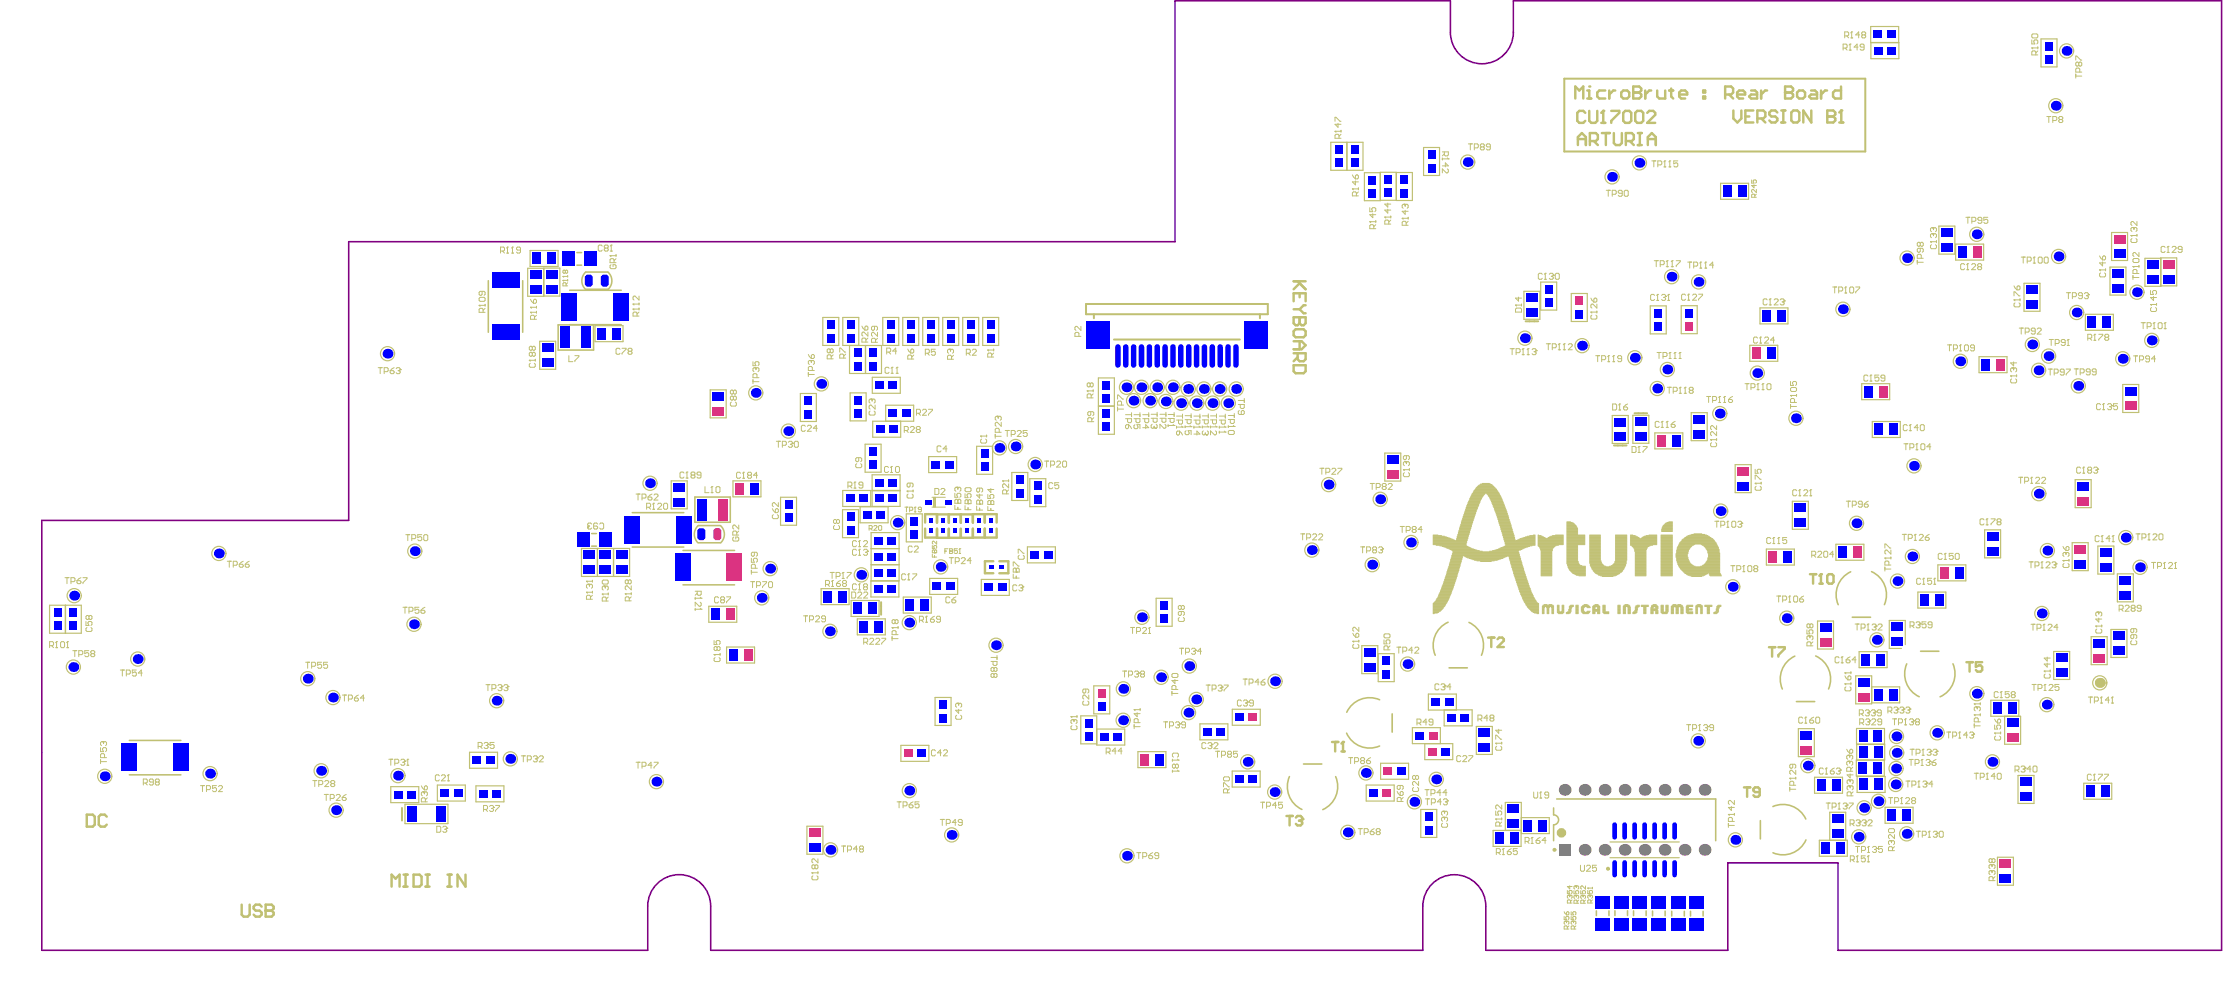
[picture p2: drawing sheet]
<svg xmlns="http://www.w3.org/2000/svg" width="471mm" height="211mm" viewBox="0 0 471 211" stroke-linecap="round" stroke-linejoin="round" font-family="sans-serif">
<path d="M8.8 110h65v-58.9h174.8v-50.9h58.3v6.6a6.7 6.7 0 0 0 6.7 6.7 6.7 6.7 0 0 0 6.6-6.7v-6.6h149.9v200.7h-81.2v-18.4h-23.3v18.4h-51.2v-9.3a6.7 6.7 0 0 0-6.7-6.6 6.7 6.7 0 0 0-6.6 6.6v9.3h-150.7v-9.3a6.7 6.7 0 0 0-6.7-6.7 6.7 6.7 0 0 0-6.6 6.7v9.3h-128.3z" fill="none" stroke="#800080" stroke-width=".33"/>
<g fill="none" stroke="#c0c073" stroke-width=".21">
<path d="M439.2 12.7v-.8h.3l.8 .8h.2M439.2 15.7v.8M439.2 16.1h1.3M439.9 13.3l-.2-.2-.5 .2v.5l.3 .2 .4-.2M439.9 13.3l.2-.2 .4 .2v.5l-.2 .2-.4-.2M439.9 13.3v.5M440.1 15.2v-.6l-.2-.2h-.4l-.3 .2v.6h1.3M282.5 27.8h.1M282.5 25.6v-.8h.2l.8 .8h.3M282.5 27.8l.2 .2M282.5 27.8h1.3M283.1 26.1v.8l-.6-.6h1.3"/>
<path d="M283.3 29.2v-.6l-.2-.2h-.4l-.2 .2v.6h1.3M283.8 28.4l-.5 .4M283.8 27.6v.4M286.2 39.9h.1M286.2 39.9l.2 .3M286.2 39.9h1.2M286.2 37l.6 .8M286.8 37.2l.4-.2 .2 .2v.4l-.2 .2h-.4zM286.8 38.3v.8l-.6-.6h1.2M287.4 39.7v.5M370.7 38.1v.6h.5l-.2-.3 .2-.3 .5 .1-.2 .5M371.2 39.1v.6l-.5-.5h1"/>
<path d="M433.1 24.6h.9M433.5 24.6v1.3M434.4 25.5h.6l.2-.2v-.4l-.2-.3h-.6v1.3M435.9 25.3l-.3-.2 .3-.5h.4l.2 .3-.2 .4M435.9 25.3l-.3 .2 .3 .4h.4l.2-.2-.2-.4M435.9 25.3h.4M127.4 52l-.2-.2h-.4l-.2 .2v.9l.2 .2h.4l.2-.2M128.1 52.5h.4M128.1 52.5l-.2-.3 .2-.4h.4l.2 .2-.2 .5M128.1 52.5l-.2 .2 .2 .4h.4l.2-.2-.2-.4M129.1 53.1h.5M129.3 51.8h.1"/>
<path d="M129.3 51.8v1.3M129.3 51.8l-.2 .2M287 41.4v-.6l-.2-.2h-.4l-.2 .2v.6h1.2M287.4 40.6l-.4 .4M289.9 46.9h.1M289.9 43.9v.9h.6l-.2-.7 .2-.2h.4l.2 .2v.5l-.2 .2M289.9 46.9l.2 .2M289.9 46.9h1.2M290.5 45.2v.8l-.6-.6h1.2M290.7 48.4v-.7l-.2-.2h-.4l-.2 .2v.7h1.2M291.1 47.5l-.4 .4M291.1 46.7v.4"/>
<path d="M293 45.9h.1M293 45.9l.2 .2M293 45.9h1.3M293.7 44.2v.9l-.7-.7h1.3M293.7 42.9v.9l-.7-.6h1.3M293.9 47.4v-.7l-.2-.2h-.5l-.2 .2v.7h1.3M294.3 46.5l-.4 .5M294.3 45.7v.4M296.7 46.2h.1M296.7 46.2l.2 .2M296.7 46.2h1.3M297.1 43.2h.1"/>
<path d="M297.1 43.2l-.4 .2v.4l.2 .2M297.1 43.2l.2 .2M297.3 43.4l.2-.2 .5 .2v.4l-.2 .2M297.3 44.5v.8l-.6-.6h1.3M297.3 43.4v.2M297.5 47.6v-.6l-.2-.2h-.4l-.2 .2v.6h1.3M298 46.8l-.5 .4M298 45.9v.5M357.1 55.4h.9M357.5 55.4v1.3M358.4 56.3h.6l.2-.2v-.5l-.2-.2h-.6v1.3M359.7 56.7h.4"/>
<path d="M359.9 55.4h.1M359.9 55.4l-.2 .2M359.9 55.4v1.3M360.7 56.7h.4M360.9 55.4h.1M360.9 55.4v1.3M360.9 55.4l-.2 .2M362.6 56.1h-.8l.6-.7v1.3M371.3 41.7v-.5l-.5-.1-.1 .1v.5h1M371.7 40.1v.6l-.7-.6-.3 .1 .1 .5M371.7 41.1l-.4 .3M405.7 55v.9"/>
<path d="M405.7 55.5h1.3M406.3 51.4l-.2-.2-.4 .2v.5l.2 .2 .4-.2M406.3 52.5v.6l-.2 .2-.4-.2v-.4l.2-.2h.9l.2 .2v.4l-.2 .2M406.3 51.4l.2-.2 .5 .2v.5l-.2 .2-.5-.2M406.3 51.4v.5M406.5 54.6v-.6l-.2-.2h-.4l-.2 .2v.6h1.3M408.5 51.1h.1M408.5 51.1h1.3M408.5 51.1l.2 .2M408.7 51.7l-.2 .3v.4l.2 .2h.9l.2-.2v-.4l-.2-.3M408.9 49.4h.1M408.9 48.2h.1"/>
<path d="M408.9 48.2l-.4 .2v.4l.2 .2M408.9 49.4l-.4 .2v.5l.2 .2M408.9 49.4l.2 .2M408.9 48.2l.2 .2M409.1 48.4l.2-.2 .5 .2v.4l-.2 .2M409.1 49.6l.2-.2 .5 .2v.5l-.2 .2M409.1 48.4v.2M409.1 49.6v.2M409.8 50.9v.4M444.3 57.1h.1M444.3 57.1h1.2M444.3 57.1l.2 .2"/>
<path d="M444.3 54.1l.6 .9M444.5 57.7l-.2 .2v.4l.2 .3h.8l.2-.3v-.4l-.2-.2M444.9 55.4v.8l-.6-.6h1.2M445.1 54.1l.4 .2v.4l-.2 .3h-.4v-.7zM445.5 56.9v.4M451.3 56.4h.1M451.3 54.9l.3-.2h.8l.2 .2v.4l-.2 .2h-.8l-.3-.2zM451.3 58.3v.8M451.3 58.7h1.3M451.3 56.4l.3 .2M451.3 56.4h1.3M452.2 57.8v-.6l-.2-.2h-.4l-.3 .2v.6h1.3"/>
<path d="M452.6 53.4v.8l-.8-.8-.5 .2v.4l.3 .2M452.6 56.1v.5M101.4 64.6h.1M101.4 63.1l.2-.2h.8l.2 .2v.4l-.2 .2h-.8l-.2-.2zM101.4 64.6h1.2M101.4 64.6l.2 .2M102 61.6v.6l-.2 .3-.4-.3v-.4l.2-.2h.8l.2 .2v.4l-.2 .3M102.2 66v-.6l-.2-.2h-.4l-.2 .2v.6h1.2M102.6 65.2l-.4 .4M102.6 64.4v.4M120.4 75.2v1.3h.8M121.6 75.2h.9v.2l-.9 .9v.2"/>
<path d="M131.2 73.9l-.2-.3h-.4l-.2 .3v.8l.2 .2h.4l.2-.2M131.6 73.6h.9v.3l-.9 .8v.2M133.1 74.3l-.2-.2 .2-.5h.4l.2 .3-.2 .4M133.1 74.3l-.2 .2 .2 .4h.4l.2-.2-.2-.4M133.1 74.3h.4M134 65.4h.1M134 64.3h.1M134 65.4l.2 .2M134 65.4h1.2M134 64.3h1.2M134 64.3l.2 .2M134.8 66.8v-.6l-.2-.2h-.4l-.2 .2v.6h1.2"/>
<path d="M135.2 62.6v.9l-.8-.9-.4 .2v.4l.2 .3M135.2 66l-.4 .4M135.2 64.1v.4M135.2 65.1v.5M171 78.8v.8M171 79.2h1.3M171 75l.7 .8M171.5 76.2h.1M171.5 76.2l-.5 .2v.5l.3 .2M171.5 76.2l.2 .2M171.7 76.4l.2-.2 .4 .2v.5l-.2 .2M171.7 75.2l.2-.2 .4 .2v.4l-.2 .2h-.4z"/>
<path d="M171.7 76.4v.3M171.9 78.3v-.6l-.2-.2h-.4l-.3 .2v.6h1.3M175.7 74l-.2-.2-.5 .2v.4l.2 .2 .5-.2M175.7 74l.2-.2 .4 .2v.4l-.2 .2-.4-.2M175.7 74v.4M175.9 75.9v-.7l-.2-.2h-.5l-.2 .2v.7h1.3M176.3 75l-.4 .5M177.7 74.5v-.9h.2l.8 .9h.3M178.5 75.7v-.6l-.2-.2h-.4l-.2 .2v.6h1.3M179 74.9l-.5 .4M182.4 69l.6 .8M183 69.2l.4-.2 .3 .2v.4l-.3 .2h-.4z"/>
<path d="M183.2 72.3v-.6l-.2-.2h-.4l-.2 .2v.6h1.3M183.7 70.2v.9l-.9-.9-.4 .2v.5l.2 .2M183.7 71.5l-.5 .4M185 69v.6l-.2 .2-.4-.2v-.4l.2-.2h.9l.2 .2v.4l-.2 .2M185.3 72.4v-.7l-.3-.2h-.4l-.2 .2v.7h1.3M185.7 70.3v.8l-.9-.8-.4 .2v.4l.2 .2M185.7 71.5l-.4 .5M192.1 73.8l.6 .9M192.7 74l.4-.2 .3 .2v.4l-.3 .3h-.4zM192.9 75.9v-.6l-.2-.2h-.4l-.2 .2v.6h1.3M193.4 75.1l-.5 .4M209 74h.1"/>
<path d="M209 74l.2 .2M209 74h1.3M209.8 75.5v-.6l-.2-.2h-.4l-.2 .2v.6h1.3M210.3 74.7l-.5 .4M210.3 73.8v.4M228.3 71.1v-.6l-.2-.2h-.4l-.2 .2v.6h1.2M228.7 69v.9l-.8-.9-.4 .2v.4l.2 .3M320.7 64.5h.1M320.7 65.4l.2-.3h.8l.3 .3v.6h-1.3zM320.7 64.5h1.3M320.7 64.5l.2 .2M321.3 62.8v.9l-.6-.7h1.3"/>
<path d="M322 64.3v.4M327.2 72.7h.8M327.6 72.7v1.3M328.5 73.5h.6l.2-.2v-.4l-.2-.2h-.6v1.3M329.7 74h.5M329.9 72.7h.1M329.9 72.7l-.2 .2M329.9 72.7v1.3M330.8 74h.4M331 72.7h.1M331 72.7v1.3M331 72.7l-.2 .2"/>
<path d="M331.8 72.9l.3-.2h.4l.2 .2v.2l-.9 .9h.9M336.6 66h.1M336.6 66h1.3M336.6 66l.2 .2M336.6 63l.7 .9M336.8 66.6l-.2 .2v.5l.2 .2h.9l.2-.2v-.5l-.2-.2M337.3 63.2l.2-.2 .4 .2v.5l-.2 .2h-.4zM337.9 64.3v.8l-.8-.8-.5 .2v.4l.2 .2M337.9 65.8v.4M356.7 62.4l-.2-.2h-.5l-.2 .2v.9l.2 .2h.5l.2-.2M357.1 63.5h.4M357.3 62.2h.1"/>
<path d="M357.3 62.2v1.3M357.3 62.2l-.2 .2M358.2 62.4l.2-.2h.4l.2 .2v.2l-.8 .9h.8M359.4 62.2h.9v.2l-.9 .9v.2M373.9 63.4l-.2-.2h-.4l-.2 .2v.9l.2 .2h.4l.2-.2M374.4 64.5h.4M374.6 63.2h.1M374.6 63.2v1.3M374.6 63.2l-.2 .2M375.4 63.4l.2-.2h.5l.2 .2v.2l-.9 .9h.9M376.7 63.4l.2-.2h.4l.2 .4M377.1 63.8h.2"/>
<path d="M377.3 63.8l.2 .2-.2 .5h-.4l-.2-.2M377.5 63.6h.1M377.5 63.6l-.2 .2M395.3 79.5l-.3-.2h-.4l-.2 .2v.9l.2 .2h.4l.3-.2M395.9 79.3h.1M395.9 79.3v1.3M395.9 79.3l-.2 .2M397.6 79.3h-.9v.6l.5-.2 .4 .2v.5l-.2 .2h-.5l-.2-.2M398.8 79.9h-.6l-.2-.2 .2-.4h.4l.2 .2v.9l-.2 .2h-.4l-.2-.2M412.1 72.9h.8M412.5 72.9v1.3M413.4 73.8h.6l.2-.2v-.5l-.2-.2h-.6v1.3"/>
<path d="M414.6 74.2h.4M414.8 72.9h.1M414.8 72.9l-.2 .2M414.8 72.9v1.3M415.7 73.1l.2-.2h.4l.2 .2v.9l-.2 .2h-.4l-.2-.2zM417.8 73.6h-.6l-.2-.2 .2-.5h.4l.2 .2v.9l-.2 .2h-.4l-.2-.2M425.5 79.5h.1M425.5 79.5h1.2M425.5 79.5l.2 .2M425.9 77.8h.1M425.9 77.8l-.4 .2v.4l.2 .2M425.9 77.8l.2 .2"/>
<path d="M426.1 78l.2-.2 .4 .2v.4l-.2 .2M426.1 76.5v.9l-.6-.7h1.2M426.1 78v.2M426.2 63.4h.1M426.2 62.6v-.9h.2l.8 .9h.2M426.2 63.4h1.2M426.2 63.4l.2 .2M426.2 60.5l.6 .8M426.4 64l-.2 .3v.4l.2 .2h.8l.2-.2v-.4l-.2-.3M426.7 79.3v.4M426.8 60.7l.4-.2 .2 .2v.4l-.2 .2h-.4zM427.3 69.4h.8"/>
<path d="M427.4 63.2v.4M427.7 69.4v1.2M428.5 70.2h.7l.2-.2v-.4l-.2-.2h-.7v1.2M430.7 70h-.7l-.2-.2 .2-.4h.4l.3 .2v.8l-.3 .2h-.4l-.2-.2M431.1 69.6l.2-.2h.4l.2 .2v.2l-.8 .8h.8M433.4 78h.9M433.6 71.8h.9M433.8 78v1.3M434 71.8v1.3M434.7 78.9h.6l.2-.2v-.4l-.2-.3h-.6v1.3M434.9 72.6h.6l.2-.2v-.4l-.2-.2h-.6v1.3M436.8 78.7h-.6l-.3-.2 .3-.5h.4l.2 .3v.8l-.2 .2h-.4l-.3-.2"/>
<path d="M437 72.4h-.6l-.2-.2 .2-.4h.4l.2 .2v.8l-.2 .3h-.4l-.2-.3M437.2 78h.9v.3l-.9 .8v.2M437.3 61.9h.8M437.4 73.1h.4M437.6 71.8h.1M437.6 71.8v1.3M437.6 71.8l-.2 .2M437.7 61.9v1.3M438.5 62.7h.7l.2-.2v-.4l-.2-.2h-.7v1.3M438.9 78h.8M439.3 78v1.3M440.2 78.8h.6l.2-.2v-.4l-.2-.2h-.6v1.3"/>
<path d="M440.6 62.5h-.6l-.2-.2 .2-.4h.4l.2 .2v.8l-.2 .3h-.4l-.2-.3M441.1 62.1l.2-.2h.4l.2 .4M441.5 62.5h.2M441.7 62.5l.2 .2-.2 .5h-.4l-.2-.3M441.9 62.3h.1M441.9 62.3l-.2 .2M442.3 78.6h-.6l-.3-.2 .3-.4h.4l.2 .2v.9l-.2 .2h-.4l-.3-.2M443.6 78.6h-.7l-.2-.2 .2-.4h.4l.3 .2v.9l-.3 .2h-.4l-.2-.2M451.5 75.3h.8M451.9 75.3v1.2M452.7 76.1h.7l.2-.2v-.4l-.2-.2h-.7v1.2M453.1 68.2h.8"/>
<path d="M453.5 68.2v1.3M454.3 69.1h.7l.2-.2v-.5l-.2-.2h-.7v1.3M454.8 75.9h-.6l-.2-.2 .2-.4h.4l.2 .2v.8l-.2 .2h-.4l-.2-.2M455.1 64.4h.1M455.1 61.4v.9h.6l-.2-.7 .2-.2h.4l.2 .2v.5l-.2 .2M455.1 64.4h1.2M455.1 64.4l.2 .2M455.3 65l-.2 .2v.5l.2 .2h.8l.2-.2v-.5l-.2-.2M455.6 69.5h.4M455.7 62.7v.8l-.6-.6h1.2M455.8 68.2h.1M455.8 68.2l-.2 .2"/>
<path d="M455.8 68.2v1.3M456.1 75.9h-.8l.6-.6v1.2M456.3 64.2v.4M456.7 68.4l.2-.2h.4l.2 .2v.9l-.2 .2h-.4l-.2-.2zM457.9 69.5h.5M458.1 68.2h.1M458.1 68.2l-.2 .2M458.1 68.2v1.3M145.4 99.8h.1M145.4 99.8v1.3M145.4 99.8l-.2 .2M154.8 85l-.3 .2v.5l.3 .2h.8l.2-.2v-.5l-.2-.2"/>
<path d="M155.2 82.7l-.2-.2-.5 .2v.4l.3 .2 .4-.2M155.2 84l-.2-.2-.5 .2v.4l.3 .2 .4-.2M155.2 82.7l.2-.2 .4 .2v.4l-.2 .2-.4-.2M155.2 84l.2-.2 .4 .2v.4l-.2 .2-.4-.2M155.2 82.7v.4M155.2 84v.4M157.3 99.9h.1M157.3 99.9l-.2 .2M157.3 99.9v1.2M164.3 93.3h.8M164.7 93.3v1.3M165.5 94.2h.7l.2-.3v-.4l-.2-.2h-.7v1.3"/>
<path d="M166.8 93.5l.2-.2h.5l.2 .4M167.2 93.9h.3M167.5 93.9l.2 .3-.2 .4h-.5l-.2-.2M167.7 93.7h.1M167.7 93.7l-.2 .2M168.3 93.3h.4l.2 .2v.9l-.2 .2h-.4l-.2-.2v-.9zM170.4 90.1l-.2-.2h-.4l-.2 .2v.9l.2 .2h.4l.2-.2M170.8 90.1l.2-.2h.5l.2 .2v.3l-.9 .8h.9M172.9 90.6h-.8l.6-.7v1.3M181.3 98l-.2 .3v.4l.2 .2h.8l.2-.2v-.4l-.2-.3M181.7 96.8v.6l-.2 .2-.4-.2v-.4l.2-.2h.8l.2 .2v.4l-.2 .2M191.3 91h.7l.2-.2v-.4l-.2-.2h-.7v1.3"/>
<path d="M191.8 91l.4 .5M192.6 90.4l.2-.2h.5l.2 .2v.2l-.9 .9h.9M193.9 87.4h.7l.2-.2v-.4l-.2-.3h-.7v1.3M194.1 90.8l-.2 .2 .2 .5h.4l.2-.3-.2-.4M194.1 90.8l-.2-.2 .2-.4h.4l.2 .2-.2 .4M194.1 90.8h.4M194.4 87.4l.4 .4M195.2 86.8l.2-.3h.4l.2 .3v.2l-.8 .8h.8M196.5 86.5h.8v.3l-.8 .8v.2M199.1 94.5l-.2-.2h-.4l-.2 .2v.8l.2 .3h.4l.2-.3M200.4 94.9h-.8l.6-.6v1.3M236.5 84.4v-.9h.2l.8 .9h.2"/>
<path d="M236.5 86.1v.8M236.5 86.5h1.2M237.3 85.7v-.7l-.2-.2h-.4l-.2 .2v.7h1.2M239.9 88.5h1.3v.7l-.2 .2h-.4l-.2-.2v-.7M239.9 87.7h1.3M240.2 89.8l-.3 .2v.4l.3 .2h.4l.2-.2-.2-.6h.6v.8M241.2 87.3v.8M245.4 88.4h1.3v.7l-.2 .2h-.4l-.2-.2v-.7M245.4 87.6h1.3M246.5 89.7l.2 .2v.5l-.2 .2h-.2l-.9-.9v.9M246.7 87.2v.8M249 88h1.2"/>
<path d="M249 88.8h1.2v.7l-.2 .2h-.4l-.2-.2v-.7M249 90.3h1.2M249 90.1v.4M249 91.4l.2-.2h.4v.6l-.4 .2-.2-.2zM249.6 91.2l.6 .8M250 90.1l.2 .2M250.2 90.3h.1M250.2 87.6v.8M252.6 88.8h1.3v.7l-.2 .2h-.4l-.2-.2v-.7M252.6 88h1.3M252.6 90.1v.4M252.6 90.3h1.3"/>
<path d="M252.6 91.8h1.3l-.6-.6v.8M253.7 90.1l.2 .2M253.9 90.3h.1M253.9 87.6v.8M256.1 88.8h1.3v.6l-.2 .2h-.4l-.2-.2v-.6M256.1 87.9h1.3M256.1 90.1v.4M256.1 90.3h1.3M257.2 91.1l.2 .2v.4l-.2 .3h-.2l-.9-.9v.9M257.2 90.1l.2 .2M257.4 90.3h.1M257.4 87.5v.9"/>
<path d="M259.9 91.2l.2-.2h.9l.2 .2v.5l-.2 .2h-.9l-.2-.2zM259.9 88.7h1.3v.6l-.2 .2h-.5l-.2-.2v-.6M259.9 87.9h1.3M259.9 90v.4M259.9 90.2h1.3M261 90l.2 .2M261.2 90.2h.1M261.2 87.4v.9M297 99.3h.1M297 99.3h1.2M297 99.3l.2 .2M297.2 100l-.2 .2v.4l.2 .2h.8l.2-.2v-.4l-.2-.2"/>
<path d="M297.4 97.6h.1M297.4 97.6l-.4 .2v.5l.2 .2M297.4 97.6l.2 .2M297.6 96.4v.6l-.2 .2-.4-.2v-.4l.2-.2h.8l.2 .2v.4l-.2 .2M297.6 97.8l.2-.2 .4 .2v.5l-.2 .2M297.6 97.8v.2M298.2 99.1v.4M362 93h.1M362 93h1.2M362 93l.2 .2M362.2 93.6l-.2 .2v.4l.2 .3h.8l.2-.3v-.4l-.2-.2M363.2 91.3v.8l-.8-.8-.4 .2v.4l.2 .2"/>
<path d="M363.2 90v.9l-.8-.9-.4 .2v.4l.2 .3M363.2 92.8v.4M371.4 99.2v.9h.6l-.2-.4 .2-.5h.5l.2 .2v.5l-.2 .2M378.9 83.6h.1M378.9 80.7v.8h.6l-.2-.6 .2-.2h.4l.3 .2v.4l-.3 .2M378.9 82.1l.2-.2h.8l.3 .2v.5l-.3 .2h-.8l-.2-.2zM378.9 85.5v.9M378.9 85.9h1.3M378.9 83.6l.2 .2M378.9 83.6h1.3M379.7 85.1v-.6l-.2-.2h-.4l-.2 .2v.6h1.3M380.2 83.4v.4"/>
<path d="M395.7 80.6h.4M425.7 80.1l-.2 .2v.5l.2 .2h.8l.2-.2v-.5l-.2-.2M440.3 99l-.2-.2h-.5l-.2 .2v.8l.2 .3h.5l.2-.3M440.9 98.8h.1M440.9 98.8v1.3M440.9 98.8l-.2 .2M442 99.4l-.2-.2 .2-.4h.4l.2 .2-.2 .4M442 99.4l-.2 .2 .2 .5h.4l.2-.3-.2-.4M442 99.4h.4M443 99l.2-.2h.5l.2 .4M443.4 99.4h.3M443.7 99.4l.2 .2-.2 .5h-.5l-.2-.3"/>
<path d="M443.9 99.2h.1M443.9 99.2l-.2 .2M85.9 113.1h.8M86.3 113.1v1.2M87.1 113.9h.7l.2-.2v-.4l-.2-.2h-.7v1.2M89.2 113.1h-.8v.6l.4-.2 .4 .2v.4l-.2 .2h-.4l-.2-.2M89.9 113.1h.4l.2 .2v.8l-.2 .2h-.4l-.2-.2v-.8zM124.4 111.4h.1M124.4 111.4l.2 .5h.4l.2-.2M124.6 111.2h.2M124.6 111.2l-.2 .2M125.2 110.8l-.2-.2h-.4l-.2 .2 .2 .4"/>
<path d="M126.5 110.8l-.2-.2h-.5l-.2 .2v.9l.2 .2h.5l.2-.2-.2-.5h-.7M126.9 110.8l.2-.2h.4l.2 .2v.9l-.2 .2h-.4l-.2-.2M136.8 107.3h.7l.2-.2v-.5l-.2-.2h-.7v1.3M137.2 107.3l.5 .4M138.1 107.7h.4M138.3 106.4h.1M138.3 106.4l-.2 .2M138.3 106.4v1.3M139.2 106.6l.2-.2h.4l.2 .2v.2l-.8 .9h.8M140.4 106.6l.2-.2h.5l.2 .2v.9l-.2 .2h-.5l-.2-.2zM144.7 100l-.2-.2h-.4l-.2 .2v.9l.2 .2h.4l.2-.2M145.2 101.1h.4"/>
<path d="M146.4 100.5l-.2 .2 .2 .4h.4l.3-.2-.3-.4M146.4 100.5l-.2-.3 .2-.4h.4l.3 .2-.3 .5M146.4 100.5h.4M148.3 100.5h-.6l-.2-.3 .2-.4h.4l.2 .2v.9l-.2 .2h-.4l-.2-.2M149.2 102.9v1.3h.8M150.4 104.2h.5M150.7 102.9h.1M150.7 102.9v1.3M150.7 102.9l-.3 .2M151.5 103.1l.2-.2h.4l.2 .2v.9l-.2 .2h-.4l-.2-.2zM155.3 113.6l-.2 .2v.4l.2 .2h.8l.2-.2v-.4l-.2-.2h-.4v.4M155.9 113.1v-.6l-.2-.2h-.4l-.2 .2v.6h1.2"/>
<path d="M156.3 111v.9l-.8-.9-.4 .2v.5l.2 .2M156.3 112.3l-.4 .4M156.7 100.1l-.2-.2h-.4l-.2 .2v.8l.2 .2h.4l.2-.2M157.1 101.1h.5M158.4 100.5h.4M158.4 100.5l-.2-.2 .2-.4h.4l.2 .2-.2 .4M158.4 100.5l-.2 .2 .2 .4h.4l.2-.2-.2-.4M160.3 100.5h-.8l.6-.6v1.2M176.6 111.1l-.2 .2v.4l.2 .3h.8l.2-.3v-.4l-.2-.2M177 110.1l-.2-.3-.4 .3v.4l.2 .2 .4-.2M177 110.1l.2-.3 .4 .3v.4l-.2 .2-.4-.2M177 110.1v.4"/>
<path d="M181.2 116.4l-.2-.3h-.4l-.2 .3v.8l.2 .2h.4l.2-.2M181.2 114.5l-.2-.2h-.4l-.2 .2v.9l.2 .2h.4l.2-.2M181.7 117.4h.4M181.7 115.6h.4M181.9 116.1h.1M181.9 114.3h.1M181.9 114.3v1.3M181.9 116.1v1.3M181.9 116.1l-.2 .3M181.9 114.3l-.2 .2M182.7 116.4l.2-.3h.5l.2 .5M182.7 114.5l.2-.2h.5l.2 .2v.3l-.9 .8h.9"/>
<path d="M183.1 116.8h.3M183.4 116.8l.2 .2-.2 .4h-.5l-.2-.2M183.6 116.6h.1M183.6 116.6l-.2 .2M183.9 111.8h.5l.2-.5-.2-.2h-.5v1M184.2 111.8l.4 .3M184.9 111.3l.2-.2 .5 .2-.7 .8h.7M185.9 111.3l.2-.2 .5 .2v.7l-.2 .1-.5-.1zM191.5 107.2h.6M191.8 107.2v1M191.9 103.8h.1M191.9 103.8h1.3"/>
<path d="M191.9 103.8l.3 .3M192.2 104.5l-.3 .2v.4l.3 .2h.8l.2-.2v-.4l-.2-.2M192.5 107.9h.5l.1-.5-.1-.2h-.5v1M192.6 102.2v.6l-.2 .2-.5-.2v-.4l.3-.2h.8l.2 .2v.4l-.2 .2M193.2 103.6v.5M193.5 108.2h.3M193.6 107.2h.1M193.6 107.2l-.1 .2M193.6 107.2v1M195 107.7h-.5l-.2-.1 .2-.4 .5 .2v.7l-.2 .1-.5-.1M197.2 105.2h2.8M197.2 107.2h2.8"/>
<path d="M197.5 105.2v2M197.7 105.2v2M197.8 103.3h.7l.2 .2v.8l-.2 .3h-.7zM197.8 105.2v2M197.9 105.2v2M199.1 103.5l.2-.2h.4l.2 .2v.2l-.8 .9h.8M202 106.8v.9h1.3M202 105.8l.3-.2 .4 .2 .4-.2 .2 .2v.6h-1.3zM202 104.3v.9h.7l-.2-.7 .2-.2h.4l.2 .2v.4l-.2 .3M202.5 103h.1M202.5 103l-.5 .3v.4l.3 .2M202.5 103l.2 .3"/>
<path d="M202.7 106.4h.1M202.7 103.3v.2M202.7 105.8v.6M202.7 107.3v.4M202.7 103.3l.2-.3 .4 .3v.4l-.2 .2M209 107.1v.8h1.3M209 106l.2-.2 .5 .2 .4-.2 .2 .2v.7h-1.3zM209 104.6v.8h.7l-.2-.4 .2-.4h.4l.2 .2v.4l-.2 .2M209.7 106.7h.1M209.7 103.3v.8l-.7-.6h1.3M209.7 106v.7M209.7 107.5v.4"/>
<path d="M212.2 101.7h.1M212.2 101.7h1.2M212.2 101.7l.2 .2M213 104.4v-.6l-.2-.2h-.4l-.2 .2v.6h1.2M213.4 102.3v.9l-.8-.9h-.2l-.2 .2v.5l.2 .2M213.4 103.6l-.4 .4M213.4 101.5v.4M215.5 117v-.9h.2l.8 .9h.2M215.7 117.4l-.2 .2v.4l.2 .3h.8l.2-.3v-.4l-.2-.2M222.8 102.3l-.2-.2h-.5l-.2 .2v.8l.2 .2h.5l.2-.2M224 102.1h-.8v.6l.4-.2 .4 .2v.4l-.2 .2h-.4l-.2-.2M275.2 112.9h.9"/>
<path d="M275.6 112.9v1.3M276.5 113.7h.6l.2-.2v-.4l-.2-.2h-.6v1.3M277.8 113.1l.2-.2h.4l.2 .2v.2l-.8 .9h.8M279 113.1l.2-.2h.5l.2 .2v.2l-.9 .9h.9M303.3 113.1h1M303.3 113.3h1.7M303.3 113.4h2.4M303.3 113.5h2.7M303.3 113.6h3.1M303.3 113.8h3.5M303.3 113.9h3.8M303.3 114h4.1"/>
<path d="M303.3 114.2h4.4M303.3 114.3h4.7M303.3 114.4h7.1M303.3 114.5h7.1M303.3 114.7h7.1M303.3 114.8h7.1M303.3 114.9h6.9M303.3 115h6.9M303.3 115.2h6.9M303.9 115.3h6.3M304.7 115.4h5.7M305.2 115.5h5.4"/>
<path d="M305.5 115.7h5.4M305.9 115.8h5.2M306.2 115.9h5.2M306.6 119.7h2.4M306.6 119.9h2.2M306.6 120h2.2M306.6 116.1h5.2M306.7 119.4h2.3M306.7 119.5h2.3M306.7 119.6h2.3M306.7 119.2h2.4M306.8 119.1h2.3"/>
<path d="M306.8 118.8h2.4M306.8 119h2.3M306.8 116.2h5.3M306.9 118.7h2.3M306.9 118.5h2.3M306.9 118.6h2.3M306.9 118.3h2.4M307.1 116.3h5.4M307.1 118h2.4M307.1 118.1h2.2M307.1 118.2h2.2M307.2 117.5h14.3"/>
<path d="M307.2 117.6h2.3M307.2 117.7h2.3M307.2 117.8h2.3M307.3 116.4h5.7M307.3 117.1h14.1M307.3 117.2h14.2M307.3 117.3h14.2M307.4 116.6h6.3M307.4 116.7h13.9M307.4 116.8h14M307.4 116.9h14M308.1 114.3h2.4"/>
<path d="M308.2 113.9h2.4M308.2 114h2.3M308.2 114.2h2.3M308.3 113.4h2.4M308.3 113.5h2.3M308.3 113.6h2.3M308.3 113.8h2.3M308.5 113.1h2.2M308.5 113.3h2.2M308.5 113h2.4M308.6 112.9h2.3M308.6 112.6h2.4"/>
<path d="M308.6 112.8h2.3M308.6 112.5h2.4M308.7 112.4h2.3M308.7 112.1h2.4M308.7 112.2h2.3M308.8 111.6h2.5M308.8 111.7h2.5M308.8 111.9h2.3M308.8 112h2.3M309 111.2h2.4M309 111.4h2.4M309 111.5h2.3"/>
<path d="M309.1 110.9h2.4M309.1 111h2.3M309.1 111.1h2.3M309.2 110.3h2.4M309.2 110.5h2.4M309.2 110.6h2.3M309.2 110.7h2.3M309.3 110h2.5M309.3 110.1h2.5M309.3 110.2h2.3M309.5 109.6h2.4M309.5 109.7h2.4"/>
<path d="M309.5 109.8h2.3M309.6 109.2h2.4M309.6 109.3h2.4M309.6 109.5h2.3M309.7 109h2.4M309.7 108.8h2.4M309.7 109.1h2.3M309.7 117.6h9.4M309.9 108.4h2.4M309.9 108.6h2.4M309.9 108.7h2.2M310 108.1h2.4"/>
<path d="M310 108.2h2.4M310 108.3h2.3M310 117.7h8.9M310.1 107.7h2.4M310.1 107.8h2.4M310.1 107.9h2.3M310.2 107.4h2.4M310.2 107.6h2.4M310.2 107.3h2.4M310.2 117.8h8.3M310.4 106.9h2.5M310.4 107h2.4"/>
<path d="M310.4 107.2h2.4M310.5 118h7.7M310.5 106.7h2.4M310.5 106.8h2.4M310.6 106.3h2.6M310.6 106.4h2.4M310.6 106.5h2.4M310.7 106h2.5M310.7 106.2h2.5M310.9 118.1h7.1M310.9 105.9h2.4M310.9 105.8h2.4"/>
<path d="M311 105.7h2.4M311 105.4h2.5M311 105.5h2.4M311.1 105.1h2.6M311.1 105.3h2.4M311.3 118.2h6.3M311.3 104.9h2.5M311.3 105h2.5M311.4 104.6h2.6M311.4 104.8h2.5M311.5 104.5h2.7M311.5 104.4h2.8"/>
<path d="M311.6 118.3h5.6M311.6 104.3h5.6M311.8 104h5.2M311.8 104.1h5.3M311.9 103.7h4.9M311.9 103.9h5.1M312 118.5h4.8M312 103.6h4.7M312.1 103.5h4.6M312.3 103.2h4.2M312.3 103.4h4.3M312.4 103.1h3.9"/>
<path d="M312.5 118.6h3.7M312.5 103h3.7M312.6 102.9h3.5M312.8 102.7h3.1M312.9 102.6h2.9M313.2 102.5h2.5M313.3 118.7h2.3M313.3 102.4h2.1M313.7 102.2h1.5M314.6 104.4h2.6M314.7 104.5h2.6M314.8 104.6h2.5"/>
<path d="M314.9 104.8h2.6M314.9 104.9h2.6M315.1 105h2.5M315.2 116.6h6.1M315.2 105.1h2.4M315.2 105.3h2.5M315.3 105.4h2.4M315.3 105.5h2.5M315.4 105.7h2.4M315.4 105.8h2.4M315.6 105.9h2.4M315.6 106h2.4"/>
<path d="M315.7 106.2h2.4M315.7 106.3h2.4M315.7 106.4h2.4M315.8 116.4h5.6M315.8 106.5h2.4M315.8 106.7h2.4M315.9 106.8h2.5M315.9 106.9h2.5M315.9 107h2.5M316.1 107.3h2.4M316.1 107.2h2.4M316.2 107.4h2.3"/>
<path d="M316.2 107.6h2.4M316.2 107.7h2.4M316.3 107.8h2.4M316.3 107.9h2.4M316.3 108.1h2.4M316.3 116.3h5.5M316.5 108.2h2.4M316.5 108.3h2.4M316.6 108.4h2.3M316.6 108.6h2.4M316.6 108.7h2.4M316.7 109h2.4"/>
<path d="M316.7 108.8h2.3M316.7 109.1h2.4M316.7 116.2h5.3M316.8 109.2h2.3M316.8 109.3h2.4M316.8 109.5h2.4M317 109.6h2.2M317 109.7h2.2M317 109.8h2.4M317.1 110.3h2.4M317.1 110h2.3M317.1 110.1h2.3"/>
<path d="M317.1 116.1h5.2M317.1 110.2h2.4M317.2 110.5h2.3M317.2 110.6h2.4M317.2 110.7h2.4M317.3 110.9h2.3M317.3 111h2.5M317.3 111.1h2.5M317.3 115.9h5.2M317.5 111.2h2.3M317.5 111.4h2.3M317.5 111.5h2.4"/>
<path d="M317.6 115.8h5.3M317.6 111.6h2.3M317.6 111.7h2.3M317.6 111.9h2.4M317.6 112h2.4M317.7 112.4h2.4M317.7 112.1h2.3M317.7 112.2h2.3M317.8 112.6h2.3M317.8 112.8h2.5M317.8 112.5h2.3M318 113.1h2.4"/>
<path d="M318 113.3h2.4M318 112.9h2.3M318 115.7h5.3M318 113h2.3M318.1 113.4h2.3M318.1 113.5h2.3M318.1 113.6h2.4M318.2 115.5h5.5M318.2 113.8h2.3M318.2 113.9h2.3M318.2 114h2.3M318.2 114.2h2.4"/>
<path d="M318.4 114.3h2.2M318.4 114.4h6.4M318.4 114.5h6.4M318.5 115.4h5.7M318.5 114.7h6.3M318.5 114.8h6.3M318.5 114.9h6.3M318.5 115h6.3M318.6 115.3h6.2M318.6 115.2h6.2M319.2 117.6h2.3M319.2 117.7h2.5"/>
<path d="M319.4 117.8h2.3M319.4 118h2.3M319.4 118.1h2.4M319.4 118.2h2.4M319.5 118.5h2.3M319.5 118.6h2.4M319.5 118.3h2.3M319.6 119.1h2.4M319.6 118.7h2.3M319.6 118.8h2.3M319.6 119h2.4M319.8 119.4h2.2"/>
<path d="M319.8 119.5h2.4M319.8 119.2h2.2M319.9 119.6h2.3M319.9 119.7h2.3M319.9 119.9h2.4M319.9 120h2.4M320.8 114.3h4M321.1 114.2h3.7M321.4 114h3.4M321.7 113.9h3.1M322 113.8h2.8M322.4 113.6h2.4"/>
<path d="M322.8 113.5h2M323.2 113.4h1.6M323.7 113.3h1.1M324.4 113.1h.4M325.5 115.3h4.3M325.5 115.4h3.8M325.5 113.1h.1M325.5 113.3h.6M325.5 113.4h.9M325.5 113.5h1.1M325.5 113.6h1.4M325.5 113.8h1.6"/>
<path d="M325.5 113.9h5.3M325.5 114h5.3M325.5 114.2h5.3M325.5 114.3h5.3M325.5 114.4h5.3M325.5 114.5h5.3M325.5 114.7h5.3M325.5 114.8h5.3M325.5 114.9h5.3M325.5 115h5.3M325.5 115.2h5.3M325.6 115.5h3.4"/>
<path d="M325.7 115.7h3.2M325.8 115.8h3M325.8 115.9h2.8M326 116.1h2.5M326 116.2h2.5M326 116.3h2.5M326.1 119.4h2.3M326.1 119.5h2.3M326.1 119.6h2.3M326.1 119.7h2.3M326.1 119.9h2.3M326.1 120h2.3"/>
<path d="M326.1 119.1h2.3M326.1 118.7h2.3M326.1 118.8h2.3M326.1 119h2.3M326.1 118.5h2.3M326.1 118.6h2.3M326.1 119.2h2.3M326.1 116.4h2.4M326.1 116.6h2.3M326.1 116.7h2.3M326.1 116.8h2.3M326.1 116.9h2.3"/>
<path d="M326.1 117.1h2.3M326.1 117.2h2.3M326.1 117.3h2.3M326.1 117.5h2.3M326.1 117.6h2.3M326.1 117.7h2.3M326.1 117.8h2.3M326.1 118h2.3M326.1 118.1h2.3M326.1 118.2h2.3M326.1 118.3h2.3M327.5 113.8h3.3"/>
<path d="M327.6 113.6h3.2M327.9 113.5h2.9M328.1 113.4h2.7M328.5 113.3h2.3M329.1 113.1h1.7M331.6 115.3h2.2M331.6 115.4h2.2M331.6 113.1h3.8M331.6 113.3h3.8M331.6 113.4h3.8M331.6 110.3h.7M331.6 110.5h1.1"/>
<path d="M331.6 110.6h1.3M331.6 119.1h2.5M331.6 118.7h2.4M331.6 118.8h2.4M331.6 119h2.4M331.6 118.5h2.2M331.6 118.6h2.2M331.6 119.2h2.5M331.6 116.1h2.2M331.6 116.2h2.2M331.6 116.3h2.2M331.6 116.4h2.2"/>
<path d="M331.6 116.6h2.2M331.6 116.7h2.2M331.6 116.8h2.2M331.6 116.9h2.2M331.6 117.1h2.2M331.6 117.2h2.2M331.6 117.3h2.2M331.6 117.5h2.2M331.6 117.6h2.2M331.6 117.7h2.2M331.6 117.8h2.2M331.6 118h2.2"/>
<path d="M331.6 118.1h2.2M331.6 118.2h2.2M331.6 118.3h2.2M331.6 115.5h2.2M331.6 112.9h2.2M331.6 115.7h2.2M331.6 115.8h2.2M331.6 113h2.2M331.6 113.5h3.8M331.6 113.6h3.8M331.6 113.8h3.8M331.6 113.9h3.8"/>
<path d="M331.6 114h3.8M331.6 114.2h3.8M331.6 114.3h3.8M331.6 114.4h3.8M331.6 114.5h3.8M331.6 114.7h3.8M331.6 114.8h3.8M331.6 114.9h3.8M331.6 115h3.8M331.6 115.2h3.8M331.6 110.7h1.5M331.6 110.9h1.6"/>
<path d="M331.6 111h1.7M331.6 111.1h1.9M331.6 111.2h2M331.6 111.4h2M331.6 111.5h2.1M331.6 111.6h2.1M331.6 111.7h2.2M331.6 112.6h2.2M331.6 112.8h2.2M331.6 112.4h2.2M331.6 111.9h2.2M331.6 112h2.2"/>
<path d="M331.6 112.1h2.2M331.6 112.2h2.2M331.6 115.9h2.2M331.6 112.5h2.2M331.7 119.4h2.5M331.7 119.5h2.6M331.7 119.6h3M331.8 119.7h3.7M331.8 119.9h3.7M331.8 120h3.7M336.4 115.3h2.3M336.4 115.4h2.3"/>
<path d="M336.4 113.1h2.3M336.4 113.3h2.3M336.4 113.4h2.3M336.4 119.1h2.5M336.4 118.7h2.4M336.4 118.8h2.4M336.4 119h2.5M336.4 118.5h2.3M336.4 118.6h2.4M336.4 116.1h2.3M336.4 116.2h2.3M336.4 116.3h2.3"/>
<path d="M336.4 116.4h2.3M336.4 116.6h2.3M336.4 116.7h2.3M336.4 116.8h2.3M336.4 116.9h2.3M336.4 117.1h2.3M336.4 117.2h2.3M336.4 117.3h2.3M336.4 117.5h2.3M336.4 117.6h2.3M336.4 117.7h2.3M336.4 117.8h2.3"/>
<path d="M336.4 118h2.3M336.4 118.1h2.3M336.4 118.2h2.3M336.4 118.3h2.3M336.4 115.5h2.3M336.4 115.7h2.3M336.4 115.8h2.3M336.4 113.5h2.3M336.4 113.6h2.3M336.4 113.8h2.3M336.4 113.9h2.3M336.4 114h2.3"/>
<path d="M336.4 114.2h2.3M336.4 114.3h2.3M336.4 114.4h2.3M336.4 114.5h2.3M336.4 114.7h2.3M336.4 114.8h2.3M336.4 114.9h2.3M336.4 115h2.3M336.4 115.2h2.3M336.4 115.9h2.3M336.5 119.4h2.7M336.5 119.5h2.8"/>
<path d="M336.5 119.6h2.9M336.5 119.2h2.5M336.6 119.7h3.2M336.6 119.9h7.3M336.8 120h6.9M340.6 119.7h3.3M340.9 119.6h3.1M341.2 119.5h2.8M341.3 119.4h2.7M341.5 119.2h2.6M341.6 119.1h2.5M341.7 118.7h2.4"/>
<path d="M341.7 118.8h2.4M341.7 119h2.4M341.8 115.3h2.4M341.8 115.4h2.4M341.8 113.1h2.4M341.8 113.3h2.4M341.8 113.4h2.4M341.8 118.5h2.4M341.8 118.6h2.3M341.8 116.1h2.4M341.8 116.2h2.4M341.8 116.3h2.4"/>
<path d="M341.8 116.4h2.4M341.8 116.6h2.4M341.8 116.7h2.4M341.8 116.8h2.4M341.8 116.9h2.4M341.8 117.1h2.4M341.8 117.2h2.4M341.8 117.3h2.4M341.8 117.5h2.4M341.8 117.6h2.4M341.8 117.7h2.4M341.8 117.8h2.4"/>
<path d="M341.8 118h2.4M341.8 118.1h2.4M341.8 118.2h2.4M341.8 118.3h2.4M341.8 115.5h2.4M341.8 115.7h2.4M341.8 115.8h2.4M341.8 113.5h2.4M341.8 113.6h2.4M341.8 113.8h2.4M341.8 113.9h2.4M341.8 114h2.4"/>
<path d="M341.8 114.2h2.4M341.8 114.3h2.4M341.8 114.4h2.4M341.8 114.5h2.4M341.8 114.7h2.4M341.8 114.8h2.4M341.8 114.9h2.4M341.8 115h2.4M341.8 115.2h2.4M341.8 115.9h2.4M345 115.3h4.7M345 113.1h.5"/>
<path d="M345 113.3h1M345 113.4h1.3M345 113.5h1.5M345 113.6h1.8M345 113.8h1.9M345 113.9h2M345 114h5.6M345 114.2h5.6M345 114.3h5.6M345 114.4h5.6M345 114.5h5.6M345 114.7h5.6"/>
<path d="M345 114.8h5.6M345 114.9h5.6M345 115h5.6M345 115.2h5.6M345.3 115.4h3.9M345.4 115.5h3.5M345.5 115.7h3.2M345.6 115.8h3M345.8 116.1h2.6M345.8 115.9h2.8M345.9 116.2h2.5M345.9 116.3h2.4"/>
<path d="M345.9 116.4h2.4M345.9 116.6h2.4M346 119.4h2.3M346 119.5h2.3M346 119.6h2.3M346 119.7h2.3M346 119.9h2.3M346 120h2.3M346 119.1h2.3M346 118.7h2.3M346 118.8h2.3M346 119h2.3"/>
<path d="M346 118.5h2.3M346 118.6h2.3M346 119.2h2.3M346 116.7h2.3M346 116.8h2.3M346 116.9h2.3M346 117.1h2.3M346 117.2h2.3M346 117.3h2.3M346 117.5h2.3M346 117.6h2.3M346 117.7h2.3"/>
<path d="M346 117.8h2.3M346 118h2.3M346 118.1h2.3M346 118.2h2.3M346 118.3h2.3M347.2 113.9h3.4M347.3 113.8h3.3M347.5 113.6h3.1M347.7 113.5h2.9M347.9 113.4h2.7M348.3 113.3h2.3M348.9 113.1h1.7"/>
<path d="M351.5 115.3h2.4M351.5 115.4h2.4M351.5 113.1h2.4M351.5 113.3h2.4M351.5 113.4h2.4M351.5 119.4h2.4M351.5 119.5h2.4M351.5 119.6h2.4M351.5 119.7h2.4M351.5 119.9h2.4M351.5 120h2.4M351.5 119.1h2.4"/>
<path d="M351.5 118.7h2.4M351.5 118.8h2.4M351.5 119h2.4M351.5 118.5h2.4M351.5 118.6h2.4M351.5 119.2h2.4M351.5 116.1h2.4M351.5 116.2h2.4M351.5 116.3h2.4M351.5 116.4h2.4M351.5 116.6h2.4M351.5 116.7h2.4"/>
<path d="M351.5 116.8h2.4M351.5 116.9h2.4M351.5 117.1h2.4M351.5 117.2h2.4M351.5 117.3h2.4M351.5 117.5h2.4M351.5 117.6h2.4M351.5 117.7h2.4M351.5 117.8h2.4M351.5 118h2.4M351.5 118.1h2.4M351.5 118.2h2.4"/>
<path d="M351.5 118.3h2.4M351.5 115.5h2.4M351.5 115.7h2.4M351.5 115.8h2.4M351.5 113.5h2.4M351.5 113.6h2.4M351.5 113.8h2.4M351.5 113.9h2.4M351.5 114h2.4M351.5 114.2h2.4M351.5 114.3h2.4M351.5 114.4h2.4"/>
<path d="M351.5 114.5h2.4M351.5 114.7h2.4M351.5 114.8h2.4M351.5 114.9h2.4M351.5 115h2.4M351.5 115.2h2.4M351.5 115.9h2.4M351.6 112.4h2.3M351.6 111.9h2.3M351.6 112h2.3M351.6 112.1h2.3M351.6 112.2h2.3"/>
<path d="M351.7 111.5h2.2M351.7 111.6h2.2M351.7 111.7h2.2M351.9 111.2h2M351.9 111.4h2M352 111.1h1.9M352.1 111h1.8M352.2 110.9h1.7M352.4 110.7h1.5M352.5 110.6h1.4M352.7 110.5h1.2M353.1 110.3h.8"/>
<path d="M354.6 117.1h2.6M354.6 117.2h2.5M354.6 117.3h2.5M354.6 117.5h2.5M354.6 117.6h2.5M354.6 117.7h2.5M354.6 117.8h2.6M354.8 118.5h2.5M354.8 118.6h2.6M354.8 116.3h2.5M354.8 116.4h2.5M354.8 116.6h2.5"/>
<path d="M354.8 116.7h2.4M354.8 116.8h2.4M354.8 116.9h2.4M354.8 118h2.4M354.8 118.1h2.4M354.8 118.2h2.4M354.8 118.3h2.5M354.9 118.7h2.5M354.9 118.8h2.7M354.9 119h2.7M354.9 116.1h2.7M354.9 116.2h2.5"/>
<path d="M354.9 115.8h2.8M354.9 115.9h2.7M355 119.4h2.9M355 119.1h2.7M355 119.2h2.8M355 115.5h2.9M355 115.7h2.8M355.2 115.3h3.1M355.2 115.4h2.9M355.2 119.5h3M355.2 119.6h3.1M355.3 119.7h3.4"/>
<path d="M355.3 119.9h8.6M355.3 115h8M355.3 115.2h3.3M355.4 120h8.5M355.4 114.8h7.7M355.4 114.9h7.7M355.5 114.7h7.5M355.7 114.5h7.2M355.8 114.4h7M355.9 114.2h6.7M355.9 114.3h6.9M356 114h6.5"/>
<path d="M356.3 113.9h6.1M356.4 113.8h5.7M356.5 113.6h5.5M356.8 113.5h5M356.9 113.4h4.7M357.2 113.3h4.2M357.6 113.1h3.5M357.9 113h2.8M358.5 112.9h1.6M359.8 119.7h4.1M360 115.2h3.3M360.2 115.3h3.2"/>
<path d="M360.2 119.6h3.7M360.4 119.5h3.5M360.5 115.4h2.9M360.6 119.4h3.3M360.6 115.5h2.9M360.7 119.2h3.2M360.7 115.7h2.8M360.9 119.1h3M360.9 115.8h2.8M361 118.8h2.9M361 119h2.9M361 116.1h2.7"/>
<path d="M361 115.9h2.7M361.1 118.7h2.8M361.1 116.2h2.7M361.2 118.5h2.7M361.2 118.6h2.7M361.2 116.3h2.6M361.2 116.4h2.6M361.4 116.6h2.4M361.4 116.7h2.4M361.4 116.8h2.4M361.4 116.9h2.5M361.4 118h2.5"/>
<path d="M361.4 118.1h2.5M361.4 118.2h2.5M361.4 118.3h2.5M361.5 117.1h2.4M361.5 117.2h2.4M361.5 117.3h2.4M361.5 117.5h2.4M361.5 117.6h2.4M361.5 117.7h2.4M361.5 117.8h2.4M366.2 119.6h.9M366.7 119.6v1.3"/>
<path d="M369 119.6h.1M369 119.6l-.2 .2M369 119.6v1.3M369.8 119.8l.2-.2h.5l.2 .2v.9l-.2 .2h-.5l-.2-.2zM371.4 102.2h.1M371.4 102.2h1.3M371.4 101.3v-.8h.2l.9 .8h.2M371.4 102.2l.2 .2M371.6 102.8l-.2 .2v.5l.2 .2h.9l.2-.2v-.5l-.2-.2M372.7 102v.4M374.7 113.9l-.2-.2h-.4l-.3 .2v.8l.3 .2h.4l.2-.2M375.1 114.9h.4"/>
<path d="M375.3 113.7h.1M375.3 113.7v1.2M375.3 113.7l-.2 .2M376.2 114.9h.4M376.4 113.7h.1M376.4 113.7v1.2M376.4 113.7l-.2 .2M378.1 113.7h-.9v.6l.5-.2 .4 .2v.4l-.2 .2h-.5l-.2-.2M380.2 103.8l-.2-.2h-.4l-.3 .2v.8l.3 .2h.4l.2-.2M380.6 104.8h.4M380.8 103.6h.1M380.8 103.6v1.2"/>
<path d="M380.8 103.6l-.2 .2M381.7 103.8l.2-.2h.4l.2 .2v.2l-.8 .8h.8M382.9 104.8h.5M383.2 103.6h.1M383.2 103.6v1.2M383.2 103.6l-.3 .2M383.4 117.4h.6l.2-.2v-.4l-.2-.2h-.6v1.2M383.8 117.4l.4 .4M384.6 116.8l.2-.2h.5l.2 .2v.2l-.9 .8h.9M385.9 116.8l.2-.2h.4l.2 .2v.8l-.2 .2h-.4l-.2-.2zM388 117.2h-.8l.6-.6v1.2M398.8 118h.1"/>
<path d="M398.8 115.9v-.9h.3l.8 .9h.2M398.8 119.9v.9M398.8 118l.3 .2M398.8 118h1.3M399.7 119.5v-.7l-.2-.2h-.4l-.3 .2v.7h1.3M400.1 116.3v.9l-.8-.9-.5 .2v.4l.3 .3M400.1 117.8v.4M411 117.2l-.2-.2h-.5l-.2 .2v.9l.2 .2h.5l.2-.2M411.4 118.3h.4M411.6 117h.1M411.6 117v1.3M411.6 117l-.2 .2"/>
<path d="M413.3 117h-.8v.6l.4-.2 .4 .2v.5l-.2 .2h-.4l-.2-.2M413.7 117.2l.2-.2h.5l.2 .2v.9l-.2 .2h-.5l-.2-.2zM440.7 100.1h.4M452 112.9h.8M452.4 112.9v1.3M453.2 113.7h.7l.2-.2v-.4l-.2-.2h-.7v1.3M454.5 114.2h.4M454.7 112.9h.1M454.7 112.9l-.2 .2M454.7 112.9v1.3M455.6 113.1l.2-.2h.4l.2 .2v.2l-.8 .9h.8M456.8 113.1l.2-.2h.5l.2 .2v.8l-.2 .3h-.5l-.2-.3z"/>
<path d="M15.4 137.6h.8M15.8 137.6v1.3M16.7 138.4h.6l.2-.2v-.4l-.2-.2h-.6v1.3M18.8 137.6h-.9v.6l.5-.2 .4 .2v.4l-.2 .3h-.5l-.2-.3M19.4 138.2l-.2-.2 .2-.4h.4l.3 .2-.3 .4M19.4 138.2l-.2 .2 .2 .5h.4l.3-.3-.3-.4M19.4 138.2h.4M124.1 125.2h.1M124.1 122.9h.1M124.1 122.9h1.3M124.1 125.2h1.3M124.1 125.2l.2 .2"/>
<path d="M124.1 122.9l.2 .2M124.5 123.5h.1M124.5 123.5l-.4 .3v.4l.2 .2M124.5 123.5l.2 .3M124.7 123.8l.2-.3 .5 .3v.4l-.2 .2M124.7 123.8v.2M124.9 126.7v-.6l-.2-.2h-.4l-.2 .2v.6h1.3M125.4 125.9l-.5 .4M125.4 122.7v.4M125.4 125v.4M127.4 125.6h.1M127.4 125.6h1.3"/>
<path d="M127.4 125.6l.2 .2M127.6 122.7h.9l.2 .2v.4l-.2 .2h-.9l-.2-.2v-.4zM127.9 123.9h.1M127.9 123.9l-.5 .2v.5l.2 .2M127.9 123.9l.2 .2M128.1 124.1l.2-.2 .4 .2v.5l-.2 .2M128.1 124.1v.2M128.3 127.1v-.6l-.2-.3h-.5l-.2 .3v.6h1.3M128.7 126.2l-.4 .5M128.7 125.4v.4M151.1 138.4h.1M151.1 135.4v.9h.6l-.2-.4 .2-.5h.5l.2 .3v.4l-.2 .2"/>
<path d="M151.1 138.4h1.3M151.1 138.4l.2 .2M151.3 139l-.2 .3v.4l.2 .2h.9l.2-.2v-.4l-.2-.3M151.7 136.9l-.2-.2-.4 .2v.4l.2 .3 .4-.3M151.7 136.9l.2-.2 .5 .2v.4l-.2 .3-.5-.3M151.7 136.9v.4M152.4 138.2v.4M170 130.2h.9M170.5 130.2v1.3M171.3 131.1h.6l.2-.2v-.5l-.2-.2h-.6v1.3M172.6 130.4l.2-.2h.4l.2 .2v.2l-.8 .9h.8M174.7 130.9h-.7l-.2-.3 .2-.4h.5l.2 .2v.9l-.2 .2h-.5l-.2-.2"/>
<path d="M181.2 123.7l-.2-.2h-.4l-.2 .2v.8l.2 .2h.4l.2-.2M181.7 124.7h.4M181.9 123.5h.1M181.9 123.5l-.2 .2M181.9 123.5v1.2M182.9 124.1l-.2 .2 .2 .4h.5l.2-.2-.2-.4M182.9 124.1l-.2-.2 .2-.4h.5l.2 .2-.2 .4M182.9 124.1h.5M188.8 132.7h.1M188.8 134.6v.9M188.8 135h1.2M188.8 132.7l.2 .2"/>
<path d="M188.8 132.7h1.2M189.4 131.2l-.2-.2-.4 .2v.5l.2 .2 .4-.2M189.4 131.2l.2-.2 .4 .2v.5l-.2 .2-.4-.2M189.4 131.2v.5M189.6 134.2v-.6l-.2-.2h-.4l-.2 .2v.6h1.2M190 132.5v.4M194.6 131.2h.6l.2-.3v-.4l-.2-.2h-.6v1.3M195 131.2l.4 .4M195.8 131.6h.5M196 130.3h.1M196 130.3l-.2 .2M196 130.3v1.3"/>
<path d="M196.9 130.9h.6l.2 .5-.2 .2h-.4l-.2-.2zM197.7 130.3l-.8 .6M199 130.9h-.6l-.2-.2 .2-.4h.4l.2 .2v.9l-.2 .2h-.4l-.2-.2M209.7 139.9h1.3v.6l-.2 .2h-.5l-.2-.2v-.6M209.7 139h1.3M211 138.6v.8M249.5 130.6l-.2 .2v.4l.2 .2h.9l.2-.2v-.4l-.2-.2M249.6 137.1h.8M250 128.2l-.2-.2-.5 .2v.5l.2 .2 .5-.2M250 128.2l.2-.2 .4 .2v.5l-.2 .2-.4-.2M250 129.3v.6l-.2 .2-.5-.2v-.4l.2-.2h.9l.2 .2v.4l-.2 .2M250 128.2v.5"/>
<path d="M250 137.1v1.2M250.9 137.9h.6l.2-.2v-.4l-.2-.2h-.6v1.2M252.1 137.3l.2-.2h.5l.2 .4M252.5 137.7h.3M252.8 137.7l.2 .2-.2 .4h-.5l-.2-.2M253 137.5h.1M253 137.5l-.2 .2M254.2 137.7h-.8l.6-.6v1.2M286.3 135.6h.1M286.3 135.6h1.2M286.3 135.6l.2 .2M286.3 133.9l.6 .9"/>
<path d="M286.5 136.2l-.2 .2v.5l.2 .2h.8l.2-.2v-.5l-.2-.2M286.9 134.1l.2-.2 .4 .2v.4l-.2 .3h-.4zM287.5 132.6v.9l-.8-.9-.4 .3v.4l.2 .2M287.5 135.4v.4M292.9 134.2l.2-.2h.8l.2 .2v.5l-.2 .2h-.8l-.2-.2zM292.9 135.3v.8h.6l-.2-.4 .2-.4h.4l.2 .2v.4l-.2 .2M293.7 137.4v-.6l-.2-.2h-.4l-.2 .2v.6h1.2M294.1 136.6l-.4 .4M303.3 129.6h.8M303.3 129.8h.2M303.3 129.5h1.1M303.3 129.2h1.5"/>
<path d="M303.3 128h2.5M303.3 128.1h2.5M303.3 128.2h2.4M303.3 128.4h2.2M303.3 128.5h2.1M303.3 128.6h2.1M303.3 128.7h2M303.3 128.9h1.9M303.3 129h1.7M303.3 129.1h1.6M303.3 127.9h2.6M303.3 129.4h1.2"/>
<path d="M303.3 127.6h2.7M303.3 127.7h2.6M303.4 127.5h2.8M303.5 127.3h2.7M303.6 127.2h2.7M303.8 127.1h2.5M303.9 126.8h2.5M303.9 127h2.5M304 126.6h2.6M304 126.7h2.6M304.1 126.5h2.6M304.3 126.2h2.4"/>
<path d="M304.3 126.3h2.4M304.4 125.8h2.5M304.4 126h2.4M304.4 126.1h2.4M304.5 125.6h2.6M304.5 125.7h2.4M304.7 125.3h2.4M304.7 125.4h2.4M304.8 124.9h2.4M304.8 125.1h2.4M304.8 125.2h2.4M304.9 124.7h2.4"/>
<path d="M304.9 124.8h2.4M305 124.3h2.4M305 124.4h2.4M305 124.6h2.4M305.2 123.9h2.4M305.2 124h2.4M305.2 124.2h2.4M305.3 123.7h2.4M305.3 123.8h2.4M305.4 123.3h2.4M305.4 123.4h2.4M305.4 123.5h2.3"/>
<path d="M305.5 122.9h2.5M305.5 123h2.5M305.5 123.2h2.3M305.7 122.8h2.3M305.7 122.5h2.4M305.7 122.7h2.4M305.8 122.1h2.4M305.8 122.3h2.4M305.8 122.4h2.3M305.9 121.8h2.4M305.9 121.9h2.4M305.9 122h2.3"/>
<path d="M306 121.5h2.3M306 121.6h2.3M306 121.4h2.5M306.2 120.9h2.4M306.2 121h2.4M306.2 121.1h2.3M306.2 121.3h2.3M306.3 120.5h2.4M306.3 120.6h2.4M306.3 120.7h2.3M306.4 120.1h2.4M306.4 120.2h2.3"/>
<path d="M306.4 120.4h2.3M320 120.1h2.3M320 120.2h2.4M320 120.4h2.4M320.1 120.5h2.3M320.1 120.6h2.3M320.1 120.7h2.4M320.3 120.9h2.2M320.3 121h2.2M320.3 121.1h2.4M320.3 121.3h2.4M320.4 121.5h2.4"/>
<path d="M320.4 121.6h2.4M320.4 121.4h2.3M320.5 121.8h2.3M320.5 121.9h2.4M320.5 122h2.4M320.6 122.1h2.3M320.6 122.3h2.5M320.6 122.4h2.5M320.8 122.8h2.4M320.8 122.5h2.3M320.8 122.7h2.4M320.9 122.9h2.3"/>
<path d="M320.9 123h2.4M320.9 123.2h2.4M321 123.3h2.3M321 123.4h2.4M321 123.5h2.4M321.1 123.7h2.3M321.1 123.8h2.5M321.1 123.9h2.5M321.3 124h2.3M321.3 124.2h2.4M321.3 124.3h2.4M321.4 124.4h2.4"/>
<path d="M321.4 124.6h2.4M321.4 124.7h2.4M321.5 124.8h2.4M321.5 124.9h2.4M321.5 125.1h2.4M321.7 125.2h2.4M321.7 125.3h2.4M321.8 125.4h2.4M321.8 125.6h2.4M321.8 125.7h2.5M321.9 125.8h2.4M321.9 126h2.5"/>
<path d="M322 126.2h2.4M322 126.1h2.4M322.2 126.3h2.4M322.2 126.5h2.5M322.2 126.6h2.5M322.3 126.7h2.5M322.3 126.8h2.5M322.4 127h2.6M322.4 127.1h2.7M322.5 127.2h2.6M322.5 127.3h2.7M322.7 127.5h2.6"/>
<path d="M322.8 127.6h2.8M322.8 127.7h2.8M322.9 128h2.7M322.9 127.9h2.7M323.1 128.1h2.5M323.2 128.2h2.4M323.2 128.4h2.4M323.3 128.5h2.3M323.4 128.6h2.2M323.6 128.7h2M323.7 128.9h1.9M323.8 129h1.8"/>
<path d="M323.9 129.1h1.7M324.1 129.2h1.5M324.2 129.4h1.4M324.4 129.5h1.2M324.7 129.6h.9M325.2 129.8h.4M326.1 121.5h2.3M326.1 121.6h2.3M326.1 121.8h2.3M326.1 120.1h2.3M326.1 120.2h2.3M326.1 120.4h2.3"/>
<path d="M326.1 120.5h2.3M326.1 120.6h2.3M326.1 120.7h2.3M326.1 120.9h2.3M326.1 121h2.3M326.1 121.1h2.3M326.1 121.3h2.3M326.1 121.4h2.3M326.4 129.6h.3M326.4 129.8h.3M326.4 129.5h.3M326.4 129.2h.3"/>
<path d="M326.4 128.2h2.4M326.4 128.4h.5M326.4 128.5h.5M326.4 128.6h.3M326.4 128.7h.3M326.4 128.9h.3M326.4 129h.3M326.4 129.1h.3M326.4 129.4h.3M326.5 128h1M326.5 128.1h2.3M326.7 127.9h.7"/>
<path d="M327.2 128.4h.7M327.2 128.5h.7M327.4 129.6h.3M327.4 129.8h.3M327.4 129.5h.3M327.4 129.2h.3M327.4 128.6h.3M327.4 128.7h.3M327.4 128.9h.3M327.4 129h.3M327.4 129.1h.3M327.4 129.4h.3"/>
<path d="M327.6 128h1M327.7 127.9h.7M328.3 128.4h.5M328.3 128.5h.5M328.4 129.6h.4M328.4 129.8h.4M328.4 129.5h.4M328.4 129.2h.4M328.4 128.6h.4M328.4 128.7h.4M328.4 128.9h.4M328.4 129h.4"/>
<path d="M328.4 129.1h.4M328.4 129.4h.4M329.5 129.5h1.4M329.5 129.2h.5M329.5 128h.4M329.5 128.1h.4M329.5 128.2h.4M329.5 128.4h.4M329.5 128.5h.4M329.5 128.6h.4M329.5 128.7h.4M329.5 128.9h.4"/>
<path d="M329.5 129h.4M329.5 129.1h.4M329.5 129.4h.7M329.6 129.6h1.2M329.8 129.8h.9M330.3 129.4h.6M330.4 129.2h.5M330.5 128h.4M330.5 128.1h.4M330.5 128.2h.4M330.5 128.4h.4M330.5 128.5h.4"/>
<path d="M330.5 128.6h.4M330.5 128.7h.4M330.5 128.9h.4M330.5 129h.4M330.5 129.1h.4M331.4 129.6h.9M331.4 129.8h.7M331.4 129.5h.9M331.7 129.4h.7M331.9 129.2h.5M331.9 128.9h.5M331.9 129h.5"/>
<path d="M331.9 129.1h.5M331.9 120.1h3.6M331.9 120.2h3.6M332.1 128.2h.8M332.1 128.4h.6M332.1 128.5h.5M332.1 128.6h.5M332.1 128.7h.3M332.1 120.4h3.4M332.1 120.5h3.4M332.2 128.1h.7M332.2 120.6h3.3"/>
<path d="M332.3 128h.6M332.3 120.7h3.2M332.4 120.9h3.1M332.6 121h2.9M332.7 121.1h2.8M332.8 121.3h2.7M333.1 121.4h2.4M333.3 121.5h2.2M333.5 129.6h.5M333.5 129.8h.5M333.5 129.5h.5M333.5 129.2h.5"/>
<path d="M333.5 128h.5M333.5 128.1h.5M333.5 128.2h.5M333.5 128.4h.5M333.5 128.5h.5M333.5 128.6h.5M333.5 128.7h.5M333.5 128.9h.5M333.5 129h.5M333.5 129.1h.5M333.5 129.4h.5M333.6 121.6h1.9"/>
<path d="M334.1 121.8h1.4M334.6 129.2h.6M334.6 128.4h.8M334.6 128.5h.6M334.6 128.6h.5M334.6 128.7h.5M334.6 128.9h.5M334.6 129h.5M334.6 129.1h.5M334.7 129.5h1.7M334.7 128.2h1.7M334.7 129.4h.7"/>
<path d="M334.9 129.6h1.3M334.9 128.1h1.3M335 129.8h1.1M335 128h1.1M335.2 127.9h.7M335.7 128.4h.8M335.7 129.4h.7M335.9 129.2h.6M335.9 128.5h.6M336.8 120.1h6.9M336.9 120.2h6.7M336.9 120.4h6.7"/>
<path d="M337 129.6h.5M337 129.8h.5M337 129.5h.5M337 129.2h1.5M337 128.2h1.5M337 128.4h.6M337 128.5h.5M337 128.6h.5M337 128.7h.5M337 128.9h1.5M337 129h1.5M337 129.1h1.5"/>
<path d="M337 120.5h6.5M337 129.4h.5M337.1 128.1h1.3M337.1 120.6h6.3M337.1 120.7h6.3M337.3 128h1M337.3 120.9h5.9M337.4 121h5.7M337.5 127.9h.7M337.5 121.1h5.3M337.6 121.3h5.1M337.9 128.4h.6"/>
<path d="M337.9 121.4h4.7M338 129.6h.5M338 129.8h.5M338 129.5h.5M338 128.5h.5M338 128.6h.5M338 128.7h.5M338 129.4h.5M338.2 121.5h4.1M338.3 121.6h3.8M338.7 121.8h3.1M339 121.9h2.3"/>
<path d="M339.2 129.5h1.2M339.2 129.2h.5M339.2 128h.5M339.2 128.1h.5M339.2 128.2h.5M339.2 128.4h.5M339.2 128.5h.5M339.2 128.6h.5M339.2 128.7h.5M339.2 128.9h.5M339.2 129h.5M339.2 129.1h.5"/>
<path d="M339.2 129.4h1.2M339.3 129.6h1.1M339.4 129.8h1M342.3 129.6h.5M342.3 129.8h.5M342.3 129.5h.5M342.3 129.2h.5M342.3 128h.5M342.3 128.1h.5M342.3 128.2h.5M342.3 128.4h.5M342.3 128.5h.5"/>
<path d="M342.3 128.6h.5M342.3 128.7h.5M342.3 128.9h.5M342.3 129h.5M342.3 129.1h.5M342.3 129.4h.5M343.5 129.6h.5M343.5 129.8h.5M343.5 129.5h.5M343.5 129.2h.5M343.5 128.2h1.4M343.5 128.4h.5"/>
<path d="M343.5 128.5h.5M343.5 128.6h.5M343.5 128.7h.5M343.5 128.9h.5M343.5 129h.5M343.5 129.1h.5M343.5 129.4h.5M343.6 128h1.1M343.6 128.1h1.3M343.9 127.9h.6M344.4 128.4h.6M344.5 129.6h.5"/>
<path d="M344.5 129.8h.5M344.5 129.5h.5M344.5 129.2h.5M344.5 128.5h.5M344.5 128.6h.5M344.5 128.7h.5M344.5 128.9h.5M344.5 129h.5M344.5 129.1h.5M344.5 129.4h.5M345.5 129.6h.8M345.5 129.8h.5"/>
<path d="M345.5 129.5h.9M345.6 129.4h.8M345.9 129.2h.5M345.9 129.1h.5M346 128.4h.8M346 128.5h.5M346 128.6h.5M346 128.7h.5M346 128.9h.5M346 129h.5M346 121.5h2.3M346 121.6h2.3"/>
<path d="M346 121.8h2.3M346 120.1h2.3M346 120.2h2.3M346 120.4h2.3M346 120.5h2.3M346 120.6h2.3M346 120.7h2.3M346 120.9h2.3M346 121h2.3M346 121.1h2.3M346 121.3h2.3M346 121.4h2.3"/>
<path d="M346.1 128.1h.8M346.1 128.2h.8M346.4 128h.5M347.3 128h1.5M347.3 128.1h1.5M347.3 128.2h1.5M347.8 129.6h.5M347.8 129.8h.5M347.8 129.5h.5M347.8 129.2h.5M347.8 128.4h.5M347.8 128.5h.5"/>
<path d="M347.8 128.6h.5M347.8 128.7h.5M347.8 128.9h.5M347.8 129h.5M347.8 129.1h.5M347.8 129.4h.5M349.3 129.6h.5M349.3 129.8h.5M349.3 129.5h.5M349.3 129.2h.5M349.3 128.5h.5M349.3 128.6h.5"/>
<path d="M349.3 128.7h1.5M349.3 128.9h1.4M349.3 129h1.4M349.3 129.1h1.5M349.3 129.4h.5M349.4 128.1h1.3M349.4 128.2h1.4M349.4 128.4h.6M349.6 128h1M349.8 127.9h.7M350.2 128.4h.6M350.3 129.6h.5"/>
<path d="M350.3 129.8h.5M350.3 129.5h.5M350.3 129.2h.5M350.3 128.5h.5M350.3 128.6h.5M350.3 129.4h.5M351.5 129.5h1.4M351.5 129.2h.5M351.5 128h.5M351.5 128.1h.5M351.5 128.2h.5M351.5 128.4h.5"/>
<path d="M351.5 128.5h.5M351.5 128.6h.5M351.5 128.7h.5M351.5 128.9h.5M351.5 129h.5M351.5 129.1h.5M351.5 121.5h2.4M351.5 121.6h2.4M351.5 121.8h2.4M351.5 120.1h2.4M351.5 120.2h2.4M351.5 120.4h2.4"/>
<path d="M351.5 120.5h2.4M351.5 120.6h2.4M351.5 120.7h2.4M351.5 120.9h2.4M351.5 121h2.4M351.5 121.1h2.4M351.5 121.3h2.4M351.5 121.4h2.4M351.5 129.4h.6M351.6 129.6h1.3M351.7 129.8h1M352.4 129.4h.6"/>
<path d="M352.5 129.2h.5M352.5 128h.5M352.5 128.1h.5M352.5 128.2h.5M352.5 128.4h.5M352.5 128.5h.5M352.5 128.6h.5M352.5 128.7h.5M352.5 128.9h.5M352.5 129h.5M352.5 129.1h.5M353.6 129.6h.5"/>
<path d="M353.6 129.8h.5M353.6 129.5h.5M353.6 129.2h.5M353.6 128.2h2.4M353.6 128.4h.7M353.6 128.5h.5M353.6 128.6h.5M353.6 128.7h.5M353.6 128.9h.5M353.6 129h.5M353.6 129.1h.5M353.6 129.4h.5"/>
<path d="M353.8 128.1h2.2M353.9 128h2M354 127.9h.6M354.5 128.4h.8M354.6 129.6h.6M354.6 129.8h.6M354.6 129.5h.6M354.6 129.2h.6M354.6 128.5h.6M354.6 128.6h.6M354.6 128.7h.6M354.6 128.9h.6"/>
<path d="M354.6 129h.6M354.6 129.1h.6M354.6 129.4h.6M355 127.9h.7M355.5 128.4h.7M355.5 120.1h8.4M355.5 120.2h8.4M355.7 129.6h.5M355.7 129.8h.5M355.7 129.5h.5M355.7 129.2h.5M355.7 128.5h.5"/>
<path d="M355.7 128.6h.5M355.7 128.7h.5M355.7 128.9h.5M355.7 129h.5M355.7 129.1h.5M355.7 120.4h8.2M355.7 129.4h.5M355.8 120.5h8.1M355.9 120.6h8M356 120.7h7.9M356.2 120.9h7.7M356.3 121h7.6"/>
<path d="M356.4 121.1h5.1M356.5 121.3h4.9M356.8 129.5h1.4M356.8 129.2h.5M356.8 128.2h1.4M356.8 128.4h.5M356.8 128.5h.5M356.8 128.6h.5M356.8 128.7h1.3M356.8 128.9h1.3M356.8 129h1.3M356.8 129.1h.5"/>
<path d="M356.8 121.4h4.4M356.8 129.4h1.4M356.9 129.6h1.3M356.9 128h1.3M356.9 128.1h1.3M356.9 121.5h4.1M357.1 129.8h1.1M357.2 121.6h3.5M357.6 121.8h2.9M357.9 121.9h2.2M358.8 129.6h.4M358.8 129.8h.4"/>
<path d="M358.8 129.5h.4M358.8 129.2h.4M358.8 128.1h1.4M358.8 128.2h1.4M358.8 128.4h.5M358.8 128.5h.4M358.8 128.6h.4M358.8 128.7h.4M358.8 128.9h.4M358.8 129h.4M358.8 129.1h.4M358.8 129.4h.4"/>
<path d="M359 128h1.1M359.2 127.9h.6M359.7 128.4h.5M359.7 128.5h.5M359.8 129.6h.4M359.8 129.8h.4M359.8 129.5h.4M359.8 129.2h.4M359.8 128.6h.4M359.8 128.7h.4M359.8 128.9h.4M359.8 129h.4"/>
<path d="M359.8 129.1h.4M359.8 129.4h.4M360.7 128h1.6M360.7 128.1h1.6M360.7 128.2h1.6M361.2 129.6h.6M361.2 129.8h.6M361.2 129.5h.6M361.2 129.2h.6M361.2 128.4h.6M361.2 128.5h.6M361.2 128.6h.6"/>
<path d="M361.2 128.7h.6M361.2 128.9h.6M361.2 129h.6M361.2 129.1h.6M361.2 129.4h.6M361.6 121.1h2.3M361.6 121.3h2.4M361.6 121.4h2.4M361.8 121.5h2.4M361.8 121.6h2.4M361.9 121.8h2.4M362.6 129.6h.8"/>
<path d="M362.6 129.8h.7M362.6 129.5h.9M362.9 129.4h.8M363.1 129.2h.6M363.1 128.7h.6M363.1 128.9h.6M363.1 129h.6M363.1 129.1h.6M363.3 128.2h.9M363.3 128.4h.6M363.3 128.5h.5M363.3 128.6h.5"/>
<path d="M363.4 128.1h.8M363.5 128h.7M367.5 120.5h.6l.3-.3v-.4l-.3-.2h-.6v1.3M368.8 120.9h.4M371.3 120.2l-.2-.2 .2-.4h.4l.2 .2-.2 .4M371.3 120.2h.4M371.3 120.2l-.2 .3 .2 .4h.4l.2-.2-.2-.5M382.4 133.2v.8h.6l-.2-.4 .2-.4h.4l.2 .2v.4l-.2 .2M382.8 134.5h.1M382.8 134.5l-.4 .2v.4l.2 .2M382.8 134.5l.2 .2M383 132.1l-.2-.2-.4 .2v.4l.2 .3 .4-.3"/>
<path d="M383 132.1l.2-.2 .4 .2v.4l-.2 .3-.4-.3M383 134.7l.2-.2 .4 .2v.4l-.2 .2M383 132.1v.4M383 134.7v.2M383.2 136.6v-.7l-.2-.2h-.4l-.2 .2v.7h1.2M383.6 135.7l-.4 .4M392.5 132h.9M393 132v1.2M393.8 132.8h.6l.3-.2v-.4l-.3-.2h-.6v1.2M395.1 133.2h.4M395.3 132h.1M395.3 132l-.2 .2"/>
<path d="M395.3 132v1.2M396.1 132.2l.3-.2h.4l.2 .4M396.6 132.6h.2M396.8 132.6l.2 .2-.2 .4h-.4l-.3-.2M397 132.4h.1M397 132.4l-.2 .2M397.4 132.2l.2-.2h.4l.3 .2v.2l-.9 .8h.9M398.8 120.3h1.3M433.2 138.9v.9l-.6-.6h1.2M448.4 128.8h.7l.2-.2v-.4l-.2-.2h-.7v1.3M448.8 128.8l.5 .5M449.7 128.2l.2-.2h.4l.2 .2v.2l-.8 .9h.8"/>
<path d="M451.1 135.5l-.2 .2v.4l.2 .2h.8l.2-.2v-.4l-.2-.2M451.2 128.6l-.2 .2 .2 .5h.4l.2-.3-.2-.4M451.2 128.6l-.2-.2 .2-.4h.4l.2 .2-.2 .4M451.2 128.6h.4M451.5 134.2v.6l-.2 .2-.4-.2v-.4l.2-.2h.8l.2 .2v.4l-.2 .2M451.5 132.9v.7l-.2 .2-.4-.2v-.5l.2-.2h.8l.2 .2v.5l-.2 .2M453.1 128.6h-.7l-.2-.2 .2-.4h.5l.2 .2v.8l-.2 .3h-.5l-.2-.3M72.5 147h.8M72.9 147v1.2M73.7 147.8h.7l.2-.2v-.4l-.2-.2h-.7v1.2M75 147.6h.6l.2 .4-.2 .2h-.4l-.2-.2zM75.8 147l-.8 .6"/>
<path d="M77.1 147.6h-.8l.6-.6v1.2M101.2 157.8h.6l.2-.2v-.4l-.2-.2h-.6v1.3M101.6 157.8l.4 .5M102.4 157.2l.3-.2h.4l.2 .4M102.8 144.8h.9M102.9 157.6h.2M103.1 157.6l.2 .2-.2 .5h-.4l-.3-.2M103.2 144.8v1.2M103.3 157.4h.1M103.3 157.4l-.2 .2M104.1 145.6h.6l.2-.2v-.4l-.2-.2h-.6v1.2M104.6 157h-.9v.6l.4-.2 .5 .2v.5l-.3 .2h-.4l-.2-.2"/>
<path d="M105.4 145l.2-.2h.4l.2 .4M105.8 145.4h.2M106 145.4l.2 .2-.2 .4h-.4l-.2-.2M106.2 145.2h.1M106.2 145.2l-.2 .2M106.6 145l.2-.2h.5l.2 .4M107.1 145.4h.2M107.3 145.4l.2 .2-.2 .4h-.5l-.2-.2M107.5 145.2h.1M107.5 145.2l-.2 .2M202.4 151.2l-.2 .3v.4l.2 .2h.9l.2-.2v-.4l-.2-.3M202.6 148.7h.1"/>
<path d="M202.6 148.7l-.4 .2v.4l.2 .3M202.6 148.7l.3 .2M202.9 148.9l.2-.2 .4 .2v.4l-.2 .3M202.9 150v.8l-.7-.6h1.3M202.9 148.9v.2M210.3 141.3l.2-.2 .5 .2v.5l-.2 .2-.5-.2M210.3 142.6l.2-.2 .5 .2v.4l-.2 .2-.5-.2M210.3 141.3l-.2-.2-.4 .2v.5l.2 .2 .4-.2M210.3 142.6l-.2-.2-.4 .2v.4l.2 .2 .4-.2M210.3 141.3v.5M210.3 142.6v.4M226.6 151.5h.1"/>
<path d="M226.6 151.5h1.3M226.6 151.5l.2 .3M226.8 153.4l-.2 .3v.4l.2 .2h.9l.2-.2v-.4l-.2-.3M227 152.2h.1M227 152.2l-.4 .2v.4l.2 .2M227 152.2l.3 .2M227.3 152.4l.2-.2 .4 .2v.4l-.2 .2M227.3 152.4v.2M227.9 151.3v.5M229.3 148.2l-.2 .3v.4l.2 .2h.9l.2-.2v-.4l-.2-.3M229.8 145.7v.6l-.3 .3-.4-.3v-.4l.2-.2h.9l.2 .2v.4l-.2 .3M230.4 147v.8l-.9-.8-.4 .2v.4l.2 .2"/>
<path d="M234.1 159h.6l.2-.2v-.4l-.2-.2h-.6v1.2M234.5 159l.4 .4M236.2 158.8h-.9l.7-.6v1.2M237.4 158.8h-.8l.6-.6v1.2M240 150.1h.1M240 153.2v.9M240 153.7h1.3M240 150.1h1.3M240 150.1l.2 .2M240.6 150.7v.8l-.6-.6h1.3M240.8 152.8v-.6l-.2-.2h-.4l-.2 .2v.6h1.3M241.3 149.9v.4"/>
<path d="M262.7 148.2l-.2-.2h-.4l-.3 .2v.9l.3 .2h.4l.2-.2M263 143.6h.9M263.1 148.2l.2-.2h.4l.3 .4M263.5 143.6v1.3M263.5 148.7h.2M263.7 148.7l.3 .2-.3 .4h-.4l-.2-.2M264 148.4h.1M264 148.4l-.3 .3M264.3 144.4h.6l.3-.2v-.4l-.3-.2h-.6v1.3M265.2 148.7h-.6l-.2-.3 .2-.4h.4l.2 .2v.9l-.2 .2h-.4l-.2-.2M266.4 144.2h-.8l.6-.6v1.3M266.8 144.2h.7l.2 .4-.2 .3h-.4l-.3-.3z"/>
<path d="M267.7 143.6l-.9 .6M304.5 144.8l-.2-.2h-.4l-.3 .2v.9l.3 .2h.4l.2-.2M304.9 144.8l.2-.2h.4l.3 .4M305.3 145.2h.2M305.5 145.2l.3 .3-.3 .4h-.4l-.2-.2M305.8 145h.1M305.8 145l-.3 .2M307 145.2h-.8l.6-.6v1.3M312.7 152h.7l.2-.2v-.4l-.2-.2h-.7v1.3M313.2 152l.4 .5M314.9 151.8h-.9l.6-.6v1.3M315.5 151.8l-.2-.2 .2-.4h.4l.2 .2-.2 .4"/>
<path d="M315.5 151.8h.4M315.5 151.8l-.2 .2 .2 .5h.4l.2-.2-.2-.5M316.5 157.2h.1M316.5 156.3v-.8h.2l.9 .8h.2M316.5 157.2h1.3M316.5 157.2l.2 .2M316.7 157.8l-.2 .2v.4l.2 .2h.9l.2-.2v-.4l-.2-.2M317.1 154.2v.8l-.6-.6h1.3M317.8 156.9v.5M381.5 151.9l-.2-.3h-.5l-.2 .3v.8l.2 .2h.5l.2-.2M381.9 152.9h.4M382.1 151.6h.1"/>
<path d="M382.1 151.6v1.3M382.1 151.6l-.2 .3M382.9 152.3h.7l.2 .4-.2 .2h-.4l-.3-.2zM383.8 151.6l-.9 .7M384.2 151.9l.2-.3h.4l.3 .3v.8l-.3 .2h-.4l-.2-.2zM390.8 158.4l.6 .9M391.2 159.7h.1M391.2 159.7l-.4 .2v.4l.2 .2M391.2 159.7l.2 .2M391.4 158.6l.4-.2 .2 .2v.5l-.2 .2h-.4zM391.4 159.9v.2M391.4 159.9l.2-.2 .4 .2v.4l-.2 .2"/>
<path d="M393.4 150.9h.7l.2-.2v-.4l-.2-.2h-.7v1.3M393.5 152.9h.7l.2-.3v-.4l-.2-.2h-.7v1.3M393.9 150.9l.4 .5M393.9 152.9l.5 .4M394.7 150.3l.2-.2h.4l.3 .4M394.8 152.2l.2-.2h.4l.2 .4M395.1 150.7h.2M395.2 152.6h.2M395.3 150.7l.3 .2-.3 .5h-.4l-.2-.2M395.4 152.6l.2 .3-.2 .4h-.4l-.2-.2M395.6 150.5h.1M395.6 150.5l-.3 .2"/>
<path d="M395.6 152.4h.1M395.6 152.4l-.2 .2M396 150.3l.2-.2h.4l.2 .4M396.1 152.2l.2-.2h.4l.2 .2v.2l-.8 .9h.8M396.4 150.7h.2M396.6 150.7l.2 .2-.2 .5h-.4l-.2-.2M396.8 150.5h.1M396.8 150.5l-.2 .2M398.1 150.7h-.6l-.3-.2 .3-.4h.4l.2 .2v.9l-.2 .2h-.4l-.3-.2M398.2 152.6h-.7l-.2-.2 .2-.4h.5l.2 .2v.9l-.2 .2h-.5l-.2-.2M399.5 150.4h.6l.2-.3v-.4l-.2-.2h-.6v1.3M399.9 150.4l.4 .4"/>
<path d="M400.8 149.7l.2-.2h.4l.2 .4M401.2 150.1h.2M401.4 150.1l.2 .3-.2 .4h-.4l-.2-.2M401.6 149.9h.1M401.6 149.9l-.2 .2M402 149.7l.2-.2h.5l.2 .4M402.4 150.1h.3M402.7 150.1l.2 .3-.2 .4h-.5l-.2-.2M402.9 149.9h.1M402.9 149.9l-.2 .2M403.3 149.7l.2-.2h.4l.2 .4M403.7 150.1h.2"/>
<path d="M403.9 150.1l.2 .3-.2 .4h-.4l-.2-.2M404.1 149.9h.1M404.1 149.9l-.2 .2M411.9 154.8h.9M412.3 154.8v1.3M413.2 155.6h.6l.2-.2v-.4l-.2-.2h-.6v1.3M414.5 156.1h.4M414.7 154.8h.1M414.7 154.8l-.2 .2M414.7 154.8v1.3M416.4 155.4h-.9l.6-.6v1.3M416.8 155l.2-.2h.4l.2 .4"/>
<path d="M417.2 155.4h.2M417.4 155.4l.2 .2-.2 .5h-.4l-.2-.2M417.6 155.2h.1M417.6 155.2l-.2 .2M417.8 151.2h.1M417.8 148.8h.1M417.8 153.1v.8M417.8 153.5h1.2M417.8 151.2l.2 .2M417.8 151.2h1.2M417.8 148.8h1.2M417.8 148.8l.2 .2"/>
<path d="M418.2 149.5h.1M418.2 149.5l-.4 .2v.4l.2 .2M418.2 149.5l.2 .2M418.4 149.7l.2-.2 .4 .2v.4l-.2 .2M418.4 149.7v.2M418.6 152.6v-.6l-.2-.2h-.4l-.2 .2v.6h1.2M419 148.6v.4M419 150.9v.5M422.1 155h.1M422.1 153.3v.9h.6l-.2-.5 .2-.4h.4l.2 .2v.5l-.2 .2M422.1 155h1.2M422.1 155l.2 .2"/>
<path d="M422.1 152l.6 .9M422.3 155.6l-.2 .3v.4l.2 .2h.8l.2-.2v-.4l-.2-.3M422.7 152.3l.2-.3 .4 .3v.4l-.2 .2h-.4zM422.8 146.5l-.2-.2h-.4l-.2 .2v.8l.2 .2h.4l.2-.2M423.3 147.5h.4M423.3 154.8v.4M423.5 146.3h.1M423.5 146.3l-.2 .2M423.5 146.3v1.2M425.2 146.3h-.9v.6l.4-.2 .5 .2v.4l-.3 .2h-.4l-.2-.2M425.8 146.9l-.2-.2 .2-.4h.4l.2 .2-.2 .4M425.8 146.9l-.2 .2 .2 .4h.4l.2-.2-.2-.4"/>
<path d="M425.8 146.9h.4M432.6 141.9h.1M432.6 141.9h1.2M432.6 141.9l.2 .2M432.8 142.5l-.2 .2v.5l.2 .2h.8l.2-.2v-.5l-.2-.2M433.2 140.2v.9l-.6-.7h1.2M433.8 141.7v.4M30.3 165.6h.7l.2-.2v-.5l-.2-.2h-.7v1.3M30.7 165.6l.5 .4M32.4 165.4h-.6l-.2-.2 .2-.5h.4l.2 .2v.9l-.2 .2h-.4l-.2-.2M33.1 165.4l-.2-.2 .2-.5h.4l.2 .2-.2 .5M33.1 165.4l-.2 .2 .2 .4h.4l.2-.2-.2-.4"/>
<path d="M33.1 165.4h.4M68.6 168h.9M69 168v1.3M69.9 168.8h.6l.2-.2v-.4l-.2-.2h-.6v1.3M71.1 168.2l.3-.2h.4l.2 .2v.2l-.9 .9h.9M72.4 168.6h.6l.3 .4-.3 .3h-.4l-.2-.3zM73.3 168l-.9 .6M82.3 160.5h.8M82.7 160.5v1.3M83.5 161.4h.7l.2-.2v-.4l-.2-.3h-.7v1.3M84.8 160.8l.2-.3h.4l.3 .5M85.2 161.2h.2"/>
<path d="M85.4 161.2l.3 .2-.3 .4h-.4l-.2-.2M85.7 161h.1M85.7 161l-.3 .2M86.1 161.8h.4M86.3 160.5h.1M86.3 160.5l-.2 .3M86.3 160.5v1.3M102.3 171.2h.7l.2-.2v-.5l-.2-.2h-.7v1.3M102.7 171.2l.5 .4M103.6 170.5l.2-.2h.4l.2 .4M104 171h.2M104.2 171l.2 .2-.2 .4h-.4l-.2-.2"/>
<path d="M104.4 170.7h.1M104.4 170.7l-.2 .3M104.9 170.3h.8v.2l-.8 .9v.2M258.9 164.5l.2-.2h.9l.2 .2v.4l-.2 .2h-.9l-.2-.2zM258.9 166.4v-.9h.2l.9 .9h.2M259.7 167.7v-.7l-.2-.2h-.4l-.2 .2v.7h1.3M260.2 166.8l-.5 .4M285.4 160.2h.8M285.8 160.2v1.3M286.6 161.1h.7l.2-.3v-.4l-.2-.2h-.7v1.3M287.4 175.2h.8M287.8 175.2v1.3"/>
<path d="M288.1 160.8l-.2-.2 .2-.4h.4l.3 .2-.3 .4M288.1 160.8l-.2 .3 .2 .4h.4l.3-.2-.3-.5M288.1 160.8h.4M288.7 176.1h.6l.2-.2v-.5l-.2-.2h-.6v1.3M289.2 160.8h.6l.2 .5-.2 .2h-.4l-.2-.2zM289.9 175.9h.7l.2 .4-.2 .2h-.4l-.3-.2zM290 160.2l-.8 .6M290.8 175.2l-.9 .7M291.4 175.9l-.2 .2 .2 .4h.4l.3-.2-.3-.4M291.4 175.9l-.2-.3 .2-.4h.4l.3 .2-.3 .5M291.4 175.9h.4M301.5 167h.9"/>
<path d="M302 167v1.2M302.8 167.8h.6l.2-.2v-.4l-.2-.2h-.6v1.2M304.9 167.6h-.8l.6-.6v1.2M306.2 167.6h-.9l.7-.6v1.2M316.5 173.2h.1M316.5 171.5v.8h.6l-.2-.4 .2-.4h.5l.2 .2v.4l-.2 .2M316.5 173.2l.2 .2M316.5 173.2h1.3M317.3 174.7v-.7l-.2-.2h-.4l-.2 .2v.7h1.3M317.8 170.2v.9l-.9-.9h-.2l-.2 .2v.5l.2 .2M317.8 173.8l-.5 .4M317.8 173v.4"/>
<path d="M378.7 164.6h.1M378.7 166.5v.8M378.7 166.9h1.3M378.7 164.6l.2 .2M378.7 164.6h1.3M379.4 161.6v.6l-.3 .3-.4-.3v-.4l.2-.2h.9l.2 .2v.4l-.2 .3M379.6 166v-.6l-.2-.2h-.5l-.2 .2v.6h1.3M380 162.9v.8l-.9-.8h-.2l-.2 .2v.4l.2 .2M380 164.4v.4M385.8 162.6l-.2-.2h-.4l-.2 .2v.9l.2 .2h.4l.2-.2M386.2 163.7h.5M386.5 162.4h.1"/>
<path d="M386.5 162.4v1.3M386.5 162.4l-.3 .2M387.3 163h.6l.2 .5-.2 .2h-.4l-.2-.2zM388.1 162.4l-.8 .6M388.6 162.6l.2-.2h.4l.2 .4M389 163h.2M389.2 163l.2 .3-.2 .4h-.4l-.2-.2M389.4 162.8h.1M389.4 162.8l-.2 .2M391.2 161h.1M391.2 161l-.4 .2v.4l.2 .2M391.2 161l.2 .2"/>
<path d="M391.3 166.2h.1M391.3 164.9h.1M391.3 164.9l-.4 .2v.4l.2 .2M391.3 166.2l-.4 .2v.4l.2 .2M391.3 166.2l.2 .2M391.3 164.9l.2 .2M391.4 161.2l.2-.2 .4 .2v.4l-.2 .2M391.4 161.2v.2M391.5 166.4l.2-.2 .4 .2v.4l-.2 .2M391.5 163.6v.9l-.6-.7h1.2M391.5 165.1v.2M391.5 166.4v.2"/>
<path d="M391.5 165.1l.2-.2 .4 .2v.4l-.2 .2M391.6 163.1v-.6l-.2-.3h-.4l-.2 .3v.6h1.2M391.7 168.3v-.6l-.2-.3h-.4l-.2 .3v.6h1.2M392 162.2l-.4 .5M392.1 167.4l-.4 .5M392.6 179h.9M393.1 179v1.3M393.9 179.8h.6l.2-.2v-.4l-.2-.2h-.6v1.3M395.4 179h.1M395.4 179l-.2 .2M395.4 179v1.3M396.2 179.2l.2-.2h.5l.2 .4"/>
<path d="M396.6 179.6h.3M396.9 179.6l.2 .2-.2 .5h-.5l-.2-.3M397.1 179.4h.1M397.1 179.4l-.2 .2M398.3 179h-.8v.6l.4-.2 .4 .2v.4l-.2 .3h-.4l-.2-.3M399.6 175.4l.2-.2h.9l.2 .2v.5l-.2 .2h-.9l-.2-.2zM399.6 168.7h.9M400 177.8h.1M400 177.8l-.4 .2v.4l.2 .2M400 177.8l.2 .2M400.1 168.7v1.2M400.2 178l.3-.2 .4 .2v.4l-.2 .2"/>
<path d="M400.2 178v.2M400.5 179.9v-.7l-.3-.2h-.4l-.2 .2v.7h1.3M400.9 176.5v.8l-.9-.8-.4 .2v.4l.2 .2M400.9 179l-.4 .4M400.9 169.5h.6l.3-.2v-.4l-.3-.2h-.6v1.2M402.2 169.9h.4M402.4 168.7h.1M402.4 168.7l-.2 .2M402.4 168.7v1.2M403.2 168.9l.2-.2h.5l.2 .2v.2l-.9 .8h.9M404.7 169.3h.4M404.7 169.3l-.2-.2 .2-.4h.4l.2 .2-.2 .4"/>
<path d="M404.7 169.3l-.2 .2 .2 .4h.4l.2-.2-.2-.4M426.4 162.8h.6l.2-.2v-.4l-.2-.2h-.6v1.3M426.8 162.8l.4 .5M427.7 162.2l.2-.2h.4l.2 .4M428.1 162.6h.2M428.3 162.6l.2 .2-.2 .5h-.4l-.2-.3M428.5 162.4h.1M428.5 162.4l-.2 .2M429.8 162.6h-.9l.7-.6v1.3M430.4 162h.4l.2 .2v.8l-.2 .3h-.4l-.2-.3v-.8zM442.5 163.9l-.2-.2h-.4l-.2 .2v.9l.2 .2h.4l.2-.2M443 165h.4"/>
<path d="M443.2 163.7h.1M443.2 163.7v1.3M443.2 163.7l-.2 .2M444 163.7h.9v.2l-.9 .9v.2M445.3 163.7h.8v.2l-.8 .9v.2M171.8 184.6h.1M171.8 184.6h1.3M171.8 184.6l.2 .2M172 185.2l-.2 .2v.4l.2 .2h.9l.2-.2v-.4l-.2-.2M172.4 183.1l-.2-.2-.4 .2v.4l.2 .2 .4-.2M172.4 183.1l.3-.2 .4 .2v.4l-.2 .2-.5-.2M172.4 183.1v.4"/>
<path d="M173.1 181.6v.8l-.9-.8-.4 .2v.4l.2 .2M173.1 184.4v.4M331 193.8v.7h.5l-.2-.4 .2-.3 .5 .2-.2 .5M331 192.8l.5 .7M331.3 194.8h.1M331.3 194.8l-.3 .2 .1 .5M331.3 194.8l.2 .2M331.5 193l.1-.2 .4 .2-.2 .5h-.3zM331.5 195l.1-.2 .4 .2-.2 .5M331.5 195v.1M331.6 196.4v-.5l-.1-.1-.5 .1v.5h1M331.7 188.3v.7h.5l-.2-.4 .2-.3 .5 .2-.2 .5"/>
<path d="M332 195.8l-.4 .3M332 189.3h.1M332 189.3l-.3 .2 .1 .5M332 189.3l.2 .2M332.2 189.5l.1-.2 .4 .2-.2 .5M332.2 187.3v.7l-.5-.5h1M332.2 189.5v.1M332.3 191v-.5l-.1-.2-.5 .2v.5h1M332.7 190.3l-.4 .3M334.5 188.3v.7h.5l-.2-.3 .2-.4 .5 .2-.2 .5M334.8 189.3h.1M334.8 189.3l-.3 .2 .2 .5"/>
<path d="M334.8 189.3l.2 .2M335 189.5l.2-.2 .3 .2-.2 .5M335 189.5v.2M335.2 191v-.5l-.2-.2-.5 .2v.5h1M335.5 187.3v.7l-.7-.7-.3 .2 .2 .5M335.5 190.3l-.3 .4M395.2 180.3h.4"/>
</g>
<path d="M331 16.6h63.7v15.4h-63.7zM229.8 64.3h38.5v2.1h-38.5zM231.5 66.4v.9M235.7 71.8h26.7M266.6 66.4v.9M322.8 67.9h2.7M341.5 94.2h2.7M345.9 87.4h2.6M186.4 127.3v2.7M85.1 170.8v2.7" fill="none" stroke="#c0c073" stroke-width=".42"/>
<g fill="none" stroke="#c0c073" stroke-width=".33">
<path d="M103.3 59.4v10.9M110.6 59.4v10.9M122.1 56.1h1M122.1 53.4h1M124 57.5h4.6M118.1 68.7h7.5v5.3h-7.5zM120.5 61.4h11M120.5 68.7h11M124 61.2h4.7M125.2 112.8h1M125.2 115.5h1M133.8 115.7h10.9"/>
<path d="M133.8 108.4h10.9M144.5 116.4h10.9M147 105.1h7.5v5.3h-7.5zM147.8 114.8h4.7M147.8 111.1h4.6M144.5 123.7h10.9M27.4 156.6h10.9M27.4 163.8h10.9M328.7 170.8v1.5M328.7 174.4v3.4M329.4 168.9h33.6v8.9M337.8 192.6v1"/>
<path d="M340.5 192.6v1M341.7 192.6v1M344.4 192.6v1M345.7 192.6v1M348.3 192.6v1M349.7 192.7v.9M352.3 192.7v.9M353.7 192.7v1M356.4 192.7v1M357.7 192.7v1M360.4 192.7v1"/>
</g>
<g fill="none" stroke="#c0c073" stroke-width=".51">
<path d="M195.8 111.8v1.9h2.5M195.8 110.5v-1.8h2.5l-.1 1.8M198.2 108.8h7.7M198.3 111.8l-.1 1.9h7.7v-1.9M200.7 108.8v1.7M200.7 111.8v1.9M200.8 108.8v1.7M200.8 111.8v1.9M203.3 108.8v1.7M203.3 111.8v1.9M208.4 108.7v1.8M208.4 111.8v1.9"/>
<path d="M210.2 118.7h-1.8v2.5h1.8M210.9 111.8v1.9h-5M210.9 110.5v-1.8h-5v1.8M211.5 118.7h1.9v2.5h-1.9"/>
</g>
<g fill="none" stroke="#c0c073" stroke-width=".25">
<path d="M401.8 9h-6v-3.4h6v6.8h-5.9v-3.4h5.9M431.9 8.2h3.4v5.9h-3.4zM281.6 30.1h6.8v5.9h-6.8zM285 30.1v5.9M288.7 36.5h3.4v5.9h-3.4zM301.2 31.2h3.4v5.9h-3.4zM364.1 38.8h5.9v3.3h-5.9zM112.2 53h5.9v3.3h-5.9zM115.1 56.7v5.9h3.4v-5.9h-6.8v5.9h3.3v-5.9M295.4 42.4v-6h-3.3v6h6.8v-5.9h-3.4v5.9M326 59.7h3.4v5.9h-3.4zM410.3 47.8h3.4v5.9h-3.4z"/>
<path d="M413.8 51.6h5.9v3.4h-5.9zM428.3 59.9h3.4v5.9h-3.4zM446.5 56.5h3.4v5.9h-3.4zM446.8 49.2h3.4v5.9h-3.4zM453.9 54.6h3.4v5.9h-3.4zM457.2 54.5h3.4v6h-3.4zM114.2 72.2h3.4v5.9h-3.4zM125.9 68.9h5.9v3.3h-5.9zM174.1 67.1h3.4v5.9h-3.4zM181.7 73v-5.9h-3.4v5.9l8.2 .1v5.9h-6.7v-5.9M183.1 73.1v5.9M184.6 79.8h5.9v3.4h-5.9z"/>
<path d="M186.8 67.1h3.4v5.9h-3.4zM191 67.1h3.4v5.9h-3.4zM195.3 67.1h3.3v5.9h-3.3zM199.5 67.1h3.4v5.9h-3.4zM203.7 67.1h3.4v5.9h-3.4zM207.9 67.1h3.4v5.9h-3.4zM232.4 79.9h3.4v5.9h-3.4zM322.5 61.6h3.3v5.9h-3.3zM332.5 62.1h3.4v5.9h-3.4zM349.2 64.7h3.4v5.9h-3.4zM355.8 64.6h3.3v6h-3.3zM370.3 73h5.9v3.4h-5.9z"/>
<path d="M372.4 65.1h5.9v3.4h-5.9zM418.8 75.4h5.9v3.4h-5.9zM441.3 66.5h5.9v3.3h-5.9zM150.3 82.4h3.4v6h-3.4zM169.4 83.2h3.3v5.9h-3.3zM179.9 83.1h3.4v5.9h-3.4zM183.1 93.9h3.3v5.9h-3.3zM187.4 89.1v-3.4h5.9v3.4h-8.6v3.3h5.9v-3.3M196.5 96.6h5.9v3.3h-5.9zM206.7 94.4h3.3v5.9h-3.3zM214.1 99.9h3.4v5.9h-3.4zM232.4 85.9h3.4v5.9h-3.4z"/>
<path d="M293 95.8h3.4v5.9h-3.4zM341.2 87.9h3.3v5.9h-3.3zM345.5 87.8h3.4v5.9h-3.4zM350.2 91.5h5.9v3.4h-5.9zM357.9 87.3h3.3v5.9h-3.3zM367.2 98.3h3.4v5.9h-3.4zM393.9 81.1h6v3.4h-6zM396.2 89.1h5.9v3.4h-5.9zM449.2 81.3h3.4v5.9h-3.4zM123 116h10.2v5.9h-10.2zM126.4 116v5.9M129.8 116v5.9"/>
<path d="M142 101.7h3.4v5.9h-3.4zM155.1 101.7h5.9v3.4h-5.9zM165.2 105.1h3.3v6h-3.3zM178.3 107.8h3.4v5.9h-3.4zM178.3 103.7h5.9v3.4h-5.9zM182 107.2h5.9v3.3h-5.9zM184.3 112.6h5.9v13.6h-5.9zM184.3 119.4h5.9M184.3 116h5.9M184.5 100.4h6v6.7h-6zM184.5 103.8h6M184.5 103.7h6"/>
<path d="M191.8 108.7h3.4v5.9h-3.4zM217.4 115.6h5.9v3.4h-5.9zM217.9 101.2h3.4v5.9h-3.4zM373.8 116.1h5.9v3.4h-5.9zM379.3 106h3.4v5.9h-3.4zM388.5 115.1h5.9v3.4h-5.9zM410.1 119.4h5.9v3.4h-5.9zM420 112h3.3v6h-3.3zM438.5 114.8h3.4v5.9h-3.4zM439.1 101.4h3.4v5.9h-3.4zM443.9 115.5h3.4v5.9h-3.4zM10.5 128h6.7v5.9h-6.7z"/>
<path d="M13.8 128v5.9M13.9 128v5.9M150 128.2h5.9v3.4h-5.9zM153.7 136.8h6v3.4h-6zM173.8 124.5h5.9v3.4h-5.9zM180.1 127h5.9v3.4h-5.9zM181.4 130.9h5.9v3.3h-5.9zM190.2 122.8l-5.9 .1M191.1 126.3h6v3.3h-6zM196.7 122.3h5.9v3.4h-5.9zM207.7 122.5h5.9v3.4h-5.9zM244.6 126.5h3.4v5.9h-3.4z"/>
<path d="M288.2 136.5h3.3v5.9h-3.3zM291.6 138.2h3.4v5.9h-3.4zM384.6 131.3h3.4v5.9h-3.4zM393.4 137.8h5.9v3.4h-5.9zM403.2 136.3v-5.1h-3.4v5.9h2.6M405.8 125.2h6v3.4h-6zM434.6 137.8h3.4v5.9h-3.4zM442.5 134.6h3.4v5.9h-3.4zM446.7 133.1h3.4v5.9h-3.4zM448 121.3h3.4v6h-3.4zM99.4 159.1h5.9v3.4h-5.9zM190.6 157.6h6v3.4h-6z"/>
<path d="M197.9 147.5h3.3v5.9h-3.3zM231.4 145h3.4v5.9h-3.4zM232.1 154.2h5.9v3.3h-5.9v-6.1h-3.4v5.9h3.4M240.8 158.9h5.9v3.4h-5.9zM253.9 153.1h5.9v3.3h-5.9zM260.8 150h5.9v3.4h-5.9zM301.5 157.2v3.4h5.9v-3.4h-8.5v-3.3h5.9v3.3M302.2 146.8h6v3.3h-6zM305.6 150.1h5.9v3.4h-5.9zM312.4 153.6h3.4v5.9h-3.4zM380.5 154.1h3.4v5.9h-3.4zM392.7 142.9h3.4v5.9h-3.4z"/>
<path d="M392.8 154h6v3.4h-6zM396.1 145.2h5.9v3.4h-5.9M424.2 151.5v5.9h3.4v-5.9h-6.3v-3.4h5.9v3.4M82.7 166.3h5.9v3.4h-5.9zM85.7 170.1h9.1v4.1h-9.1zM92.5 166h6v3.4h-6zM100.7 166.2h5.9v3.4h-5.9zM170.7 174.7h3.4v5.9h-3.4zM260.7 163h6v3.4h-6zM289.1 166h5.9v3.4h-5.9zM292.1 161.4h6v3.4h-6zM300.6 171.2h3.4v5.9h-3.4z"/>
<path d="M321.9 175.6v3.4h-6v-3.4h6M321.9 172.9h5.9v3.4h-5.9v-6.6h-3.4v5.9M340.7 178h14.6M384 164.4h5.9v3.3h-5.9zM385 177.7h5.9v3.4h-5.9zM387.2 177.7v-5.9h3.4v5.9M392.9 160.7v-3.4h5.9v3.4h-6v3.4h5.9v-3.4M393 164.2h5.9v3.4h-5.9zM398.9 170.7h5.9v3.4h-5.9zM427 164h3.4v5.9h-3.4zM440.9 165.6h6v3.4h-6zM340.7 181.4h14.6"/>
<path d="M422.7 181.3h3.3v5.9h-3.3z"/>
</g>
<path d="M392 130.5h3.8M406.4 137.7h3.9M294.6 151v3.8M306.6 141.2h3.9M380.1 148.4h3.9M275.8 161.6h3.9M372.5 173.5v3.9" fill="none" stroke="#c0c073" stroke-width=".35"/>
<path d="M374.3 136.9h1.3M375 136.9v1.9M376.3 136.9h1.3v.3l-1.3 1.3v.3M383 121.4h1.3M383.7 121.4v2M385 123.4h.6M385.3 121.4v2" fill="none" stroke="#c0c073" stroke-width=".52"/>
<circle cx="385.3" cy="121.4" r=".26" fill="#c0c073"/>
<path d="M314.9 134.8h1.3M315.6 134.8v2M316.9 135.2l.3-.4h.7l.3 .4v.3l-1.3 1.3h1.3M385.3 121.4l-.3 .4M387 121.4h.6l.4 .4v1.3l-.4 .3h-.6l-.4-.3v-1.3zM272.2 172.5h1.3M272.9 172.5v2M274.2 172.9l.3-.4h.7l.3 .4v.3M369 166.5h1.4M369.7 166.5v2M372.4 167.5h-1l-.4-.3v-.4l.4-.3h.6l.4 .3v1.4l-.4 .3h-.6l-.4-.3" fill="none" stroke="#c0c073" stroke-width=".52"/>
<g fill="none" stroke="#c0c073" stroke-width=".21">
<path d="M326.4 58l-.3-.2h-.4l-.2 .2v.8l.2 .3h.4l.3-.3M326.8 59.1h.4M327 57.8h.1M327 57.8v1.3M327 57.8l-.2 .2M327.8 58l.2-.2h.5l.2 .4M328.3 58.4h.2M328.5 58.4l.2 .2-.2 .5h-.5l-.2-.3M328.7 58.2h.1M328.7 58.2l-.2 .2M329.3 57.8h.4l.2 .2v.8l-.2 .3h-.4l-.2-.3v-.8zM339.9 40.2h.8"/>
<path d="M340.3 40.2v1.3M341.2 41.1h.6l.2-.2v-.5l-.2-.2h-.6v1.3M343.3 40.9h-.7l-.2-.2 .2-.5h.5l.2 .2v.9l-.2 .2h-.5l-.2-.2M343.9 40.2h.4l.2 .2v.9l-.2 .2h-.4l-.2-.2v-.9zM371.9 71.5l-.2-.2h-.4l-.2 .2v.8l.2 .2h.4l.2-.2M372.3 72.5h.5M372.5 71.3h.1M372.5 71.3v1.2M372.5 71.3l-.2 .2M373.4 71.5l.2-.2h.4l.2 .2v.2l-.8 .8h.8M375.5 71.9h-.8l.6-.6v1.2M341.2 85.4h.7l.2 .2v.9l-.2 .2h-.7z"/>
<path d="M342.5 86.7h.4M342.7 85.4h.1M342.7 85.4v1.3M342.7 85.4l-.2 .2M343.6 86.1h.6l.2 .4-.2 .2h-.4l-.2-.2zM344.4 85.4l-.8 .7M345.3 94.4h.7l.2 .2v.9l-.2 .2h-.7zM346.6 95.7h.4M346.8 94.4h.1M346.8 94.4l-.2 .2M346.8 94.4v1.3M347.7 94.4h.8v.2l-.8 .9v.2"/>
<path d="M352.8 81.9h.8M353.2 81.9v1.3M354.1 82.7h.6l.2-.2v-.4l-.2-.2h-.6v1.3M355.3 83.2h.5M355.5 81.9h.1M355.5 81.9l-.2 .2M355.5 81.9v1.3M356.4 83.2h.4M356.6 81.9h.1M356.6 81.9v1.3M356.6 81.9l-.2 .2M357.7 82.5l-.3-.2 .3-.4h.4l.2 .2-.2 .4"/>
<path d="M357.7 82.5l-.3 .2 .3 .5h.4l.2-.2-.2-.5M357.7 82.5h.4M369.2 81.1h.9M369.7 81.1v1.3M370.5 82h.6l.3-.2v-.5l-.3-.2h-.6v1.3M371.8 82.4h.4M372 81.1h.1M372 81.1l-.2 .2M372 81.1v1.3M372.8 82.4h.5M373 81.1h.1M373 81.1v1.3"/>
<path d="M373 81.1l-.2 .2M373.9 81.3l.2-.2h.4l.2 .2v.9l-.2 .2h-.4l-.2-.2zM287.9 115.6h.9M288.3 115.6v1.3M289.2 116.5h.6l.2-.2v-.4l-.2-.3h-.6v1.3M289.9 102.2h.9M290.4 102.2v1.3M290.7 116.3l-.3-.2 .3-.5h.4l.2 .3-.2 .4M290.7 116.3l-.3 .2 .3 .4h.4l.2-.2-.2-.4M290.7 116.3h.4M291.2 103.1h.6l.3-.2v-.5l-.3-.2h-.6v1.3M291.7 115.9l.2-.3h.4l.3 .5"/>
<path d="M292.1 116.3h.2M292.3 116.3l.3 .2-.3 .4h-.4l-.2-.2M292.6 116.1h.1M292.6 116.1l-.3 .2M292.7 102.9l-.2-.2 .2-.5h.4l.2 .2-.2 .5M292.7 102.9l-.2 .2 .2 .4h.4l.2-.2-.2-.4M292.7 102.9h.4M293.7 102.4l.3-.2h.4l.2 .2v.3l-.9 .8h.9M299.8 152.9h.7l.2-.2v-.4l-.2-.3h-.7v1.3M300.3 152.9l.4 .4M302 152.7h-.9l.6-.7v1.3M303.2 152.7h-.6l-.2-.2 .2-.5h.4l.2 .3v.8l-.2 .2h-.4l-.2-.2"/>
<path d="M356.9 153.2h.8M357.3 153.2v1.3M358.2 154.1h.6l.2-.2v-.5l-.2-.2h-.6v1.3M359.4 154.5h.5M359.6 153.2h.1M359.6 153.2l-.2 .2M359.6 153.2v1.3M360.5 153.4l.2-.2h.4l.2 .5M360.9 153.9h.2M361.1 153.9l.2 .2-.2 .4h-.4l-.2-.2M361.3 153.7h.1M361.3 153.7l-.2 .2"/>
<path d="M362.6 153.9h-.6l-.2-.2 .2-.5h.4l.2 .2v.9l-.2 .2h-.4l-.2-.2M295.6 167.4l.7 .8M296.3 167.6l.2-.2 .4 .2v.4l-.2 .2h-.4zM296.3 166.1v.6l-.2 .2-.5-.2v-.4l.3-.2h.8l.2 .2v.4l-.2 .2M296.5 169.5v-.7l-.2-.2h-.4l-.3 .2v.7h1.3M296.9 168.6l-.4 .4M299.1 166.5l-.2 .2v.4l.2 .3h.9l.2-.3v-.4l-.2-.2M299.5 164.2l-.2-.2-.4 .2v.4l.2 .2 .4-.2M299.5 164.2l.3-.2 .4 .2v.4l-.2 .2-.5-.2M299.5 164.2v.4M300.2 165.2v.9l-.9-.9h-.2l-.2 .3v.4l.2 .2M301.6 168.9h.9"/>
<path d="M302 168.9v1.3M302.9 169.8h.6l.2-.2v-.5l-.2-.2h-.6v1.3M305 169.6h-.9l.7-.7v1.3M305.4 169.1l.2-.2h.5l.2 .4M305.8 169.6h.3M306.1 169.6l.2 .2-.2 .4h-.5l-.2-.2M306.3 169.3h.1M306.3 169.3l-.2 .3M318.1 179.4h.1M318.1 179.4l-.2 .3M318.1 179.4v1.3M319.8 179.4l-.8 .7"/>
<path d="M321.1 179.4h-.9v.7l.4-.2 .5 .2v.4l-.2 .2h-.5l-.2-.2M316.6 180.3h.7l.2-.2v-.4l-.2-.3h-.7v1.3M317 180.3l.5 .4M317.9 180.7h.4M319 180.1h.6l.2 .4-.2 .2h-.4l-.2-.2zM332.5 192.8v.7h.5l-.2-.4 .2-.3 .5 .2-.2 .5M332.5 193.8v.7h.5l-.2-.5 .5-.2 .2 .2-.2 .5M332.8 194.8h.1M332.8 194.8l-.3 .2 .1 .5M332.8 194.8l.2 .2M333 195l.1-.2 .4 .2-.2 .5M333 195v.1"/>
<path d="M333.1 188.3v.7h.5l-.2-.3 .2-.4 .5 .2-.2 .5M333.1 196.4v-.5l-.1-.1-.5 .1v.5h1M333.4 189.3h.1M333.4 187.3h.1M333.4 187.3l-.3 .2 .1 .5M333.4 189.3l-.3 .2 .1 .5M333.4 189.3l.2 .2M333.4 187.3l.2 .2M333.5 195.8l-.4 .3M333.6 189.5l.1-.2 .4 .2-.2 .5M333.6 187.5v.2M333.6 189.5v.2"/>
<path d="M333.6 187.5l.1-.2 .4 .2-.2 .5M333.7 191v-.5l-.1-.2-.5 .2v.5h1M334.1 190.3l-.4 .4M334.4 183v1l.2 .2h.5l.2-.2v-1M335.7 183.2l.2-.2h.4l.2 .2v.2l-.8 .8h.8M336 187.8h.1M336 188.3v.7h.5l-.2-.4 .2-.3 .5 .2-.2 .5M336 187.8h1M336 187.8l.1 .2M336.3 189.3h.1M336.3 189.3l-.3 .2 .1 .5M336.3 189.3l.2 .2"/>
<path d="M336.5 189.5l.1-.2 .4 .2-.2 .5M336.5 189.5v.1M336.6 191v-.5l-.1-.2-.5 .2v.5h1M337 190.3l-.4 .3M337 187.6v.4M337.8 183h-.8v.6l.6-.2 .2 .2v.4l-.2 .2h-.4l-.2-.2"/>
</g>
<circle cx="275.5" cy="173.2" r=".26" fill="#c0c073"/>
<g fill="none" stroke="#c0c073" stroke-width=".52">
<path d="M273.7 59.5h2.6M274.6 59.5l1.7 1.7M275 59.9l-1.3 1.3M273.7 63.7v-1.7h2.6v1.7M273.7 65.4h1.3M275 67.1v1.3l-.4 .4h-.4l-.5-.4v-1.3h2.6M275 62v.9M275 65.4l.9 .8h.4M276.3 64.6h-.4l-.9 .8M18.4 172.3h1.2l.5 .4v1.7l-.5 .4h-1.2zM22.6 172.7l-.4-.4h-.9l-.4 .4v1.7l.4 .4h.9l.4-.4M274.9 173.5h.3"/>
<path d="M275.2 173.5l.3 .4v.3l-.3 .3h-.7l-.3-.3M275.5 173.2l-.3 .3"/>
</g>
<g fill="none" stroke="#c0c073" stroke-width=".21">
<path d="M429.9 10.1h.1M429.9 8.4v.9h.7l-.2-.4 .2-.5h.4l.2 .3v.4l-.2 .2M429.9 10.1l.2 .2M429.9 10.1h1.3M430.1 7.2h.9l.2 .2v.4l-.2 .2h-.9l-.2-.2v-.4zM430.8 11.6v-.6l-.2-.2h-.5l-.2 .2v.6h1.3M431.2 10.8l-.4 .4M431.2 9.9v.4M305.2 32.1h1.3v.7l-.2 .2h-.5l-.2-.2v-.7M305.2 33.4v.4M305.2 33.6h1.3M305.2 35.1h1.3l-.7-.7v.9"/>
<path d="M305.6 32.5l-.4 .5M306.3 35.7l.2 .2v.4l-.2 .3h-.2l-.9-.9v.9M306.3 33.4l.2 .2M306.5 33.6h.1M119.1 59.3h.1M119.1 58.5h.1M119.1 59.3h1M119.1 59.3l.2 .2M119.1 58.5h1M119.1 58.5l.2 .1M119.6 57.3l-.1-.2-.4 .2 .2 .5 .3-.2M119.6 57.3l.2-.2 .3 .2-.1 .5-.4-.2"/>
<path d="M119.6 57.3v.3M120.1 59.8l-.3 .3M120.1 58.3v.3M120.1 59.1v.4M129.1 54.1h.1M129.1 54.1h1.3M129.1 54.1l.2 .2M129.3 56l-.2 .2v.4l.2 .2h.8l.3-.2v-.4l-.3-.2h-.4v.4M129.9 55.5v-.6l-.2-.2h-.4l-.2 .2v.6h1.3M130.4 53.9v.4M130.4 54.7l-.5 .4M450.9 49.8h.1"/>
<path d="M450.9 49.8h1.3M450.9 49.8l.2 .2M451.1 50.4l-.2 .2v.5l.2 .2h.9l.2-.2v-.5l-.2-.2M451.3 48.1h.1M451.3 48.1l-.4 .2v.4l.2 .3M451.3 48.1l.3 .2M451.6 48.3l.2-.2 .4 .2v.4l-.2 .3M451.6 48.3v.2M452.2 46.8v.9l-.9-.9-.4 .3v.4l.2 .2M452.2 49.6v.4M119.8 60.4v-.4l-.2-.2-.5 .2v.4h1M195.8 74.7h.6l.2-.2v-.4l-.2-.3h-.6v1.3"/>
<path d="M196.2 74.7l.4 .4M197.9 73.8h-.8v.7l.6-.2 .2 .2v.4l-.2 .2h-.4l-.2-.2M200.9 73.9h.1M200.9 73.9l-.4 .2v.4l.2 .2M200.9 73.9l.2 .2M201.1 74.1l.2-.2 .5 .2v.4l-.2 .2M201.1 74.1v.2M201.3 76v-.7l-.2-.2h-.4l-.2 .2v.7h1.3M201.8 75.1l-.5 .4M204.5 74.7h.6l.2-.2v-.4l-.2-.3h-.6v1.3M204.9 74.7l.4 .4M205.7 74.1l.3-.3h.4l.2 .3v.2l-.9 .8h.9"/>
<path d="M184.1 86.9l-.2 .2v.5l.2 .2h.9l.2-.2v-.5l-.2-.2M184.3 84.4h.1M184.3 84.4l.2 .2M184.3 84.4l-.4 .2v.4l.2 .2M184.5 84.6l.3-.2 .4 .2v.4l-.2 .2M184.5 84.6v.2M185.2 85.7v.8l-.9-.8h-.2l-.2 .2v.4l.2 .2M207.5 92.2h.1M207.5 92.2h1.3M207.5 92.2l.2 .2M207.7 92.8l-.2 .3v.4l.2 .2h.9l.2-.2v-.4l-.2-.3M208.8 92v.4"/>
<path d="M221 97.5h.9M221.5 97.5v1.3M222.3 98.3h.6l.3-.2v-.4l-.3-.2h-.6v1.3M223.6 97.7l.2-.2h.4l.2 .2v.2l-.8 .9h.8M224.8 97.7l.3-.2h.4l.2 .2v.9l-.2 .2h-.4l-.3-.2zM230 82.7h.1M230 82.7l.3 .2M230 82.7h1.3M230.7 81.2l-.2-.2-.5 .2v.4l.3 .2 .4-.2M230.7 81.2l.2-.2 .4 .2v.4l-.2 .2-.4-.2M230.7 81.2v.4M230.8 87.1v.6l-.2 .2-.4-.2v-.4l.2-.2h.8l.2 .2v.4l-.2 .2"/>
<path d="M230.9 84.1v-.6l-.2-.2h-.4l-.3 .2v.6h1.3M231 89.2v-.7l-.2-.2h-.4l-.2 .2v.7h1.2M231.3 83.3l-.4 .4M231.3 82.4v.5M231.4 88.3l-.4 .4M247.2 87.6h1.2M247.2 88.5h1.2v.6l-.2 .2h-.4l-.2-.2v-.6M247.2 89.8v.4M247.2 90h1.2M248.2 89.8l.2 .2M248.4 90h.1M248.4 87.2v.9"/>
<path d="M262 85.5h1.3v.7l-.2 .2h-.4l-.3-.2v-.7M262 84.7h1.3M262.2 86.8l-.2 .2v.4l.2 .2h.9l.2-.2v-.4l-.2-.2-.4 .2v.6M263.3 84.3v.8M48.1 118.7h.8M48.5 118.7v1.2M49.4 119.5h.6l.2-.2v-.4l-.2-.2h-.6v1.2M50.6 119.3h.7l.2 .4-.2 .2h-.5l-.2-.2zM51.5 118.7l-.9 .6M51.9 119.3h.6l.2 .4-.2 .2h-.4l-.2-.2zM52.7 118.7l-.8 .6M163.4 107.6l.7 .8"/>
<path d="M163.6 108.8l-.2 .2v.5l.2 .2h.9l.2-.2v-.5l-.2-.2M164.1 107.8l.4-.2 .2 .2v.4l-.2 .2h-.4zM164.7 106.3v.8l-.8-.8-.5 .2v.4l.2 .2M179.4 102.8h.7l.2-.2v-.5l-.2-.2h-.7v1.3M179.8 102.8l.5 .4M180.7 103.2h.4M180.9 101.9h.1M180.9 101.9l-.2 .2M180.9 101.9v1.3M182.6 102.6h-.6l-.3-.2 .3-.5h.4l.2 .2v.9l-.2 .2h-.4l-.3-.2M193 115.7l-.2-.2h-.4l-.2 .2v.8l.2 .2h.4l.2-.2M193.5 115.7l.2-.2h.4l.2 .2v.2l-.8 .8h.8"/>
<path d="M214.4 119.7v-.8h.2l.9 .8h.2M436.5 118.5h.1M436.5 118.5h1.3M436.5 118.5l.2 .2M436.5 115.6l.7 .8M436.7 119.1l-.2 .3v.4l.2 .2h.9l.2-.2v-.4l-.2-.3M437 116.8h.1M437 116.8l-.5 .2v.5l.2 .2M437 116.8l.2 .2M437.2 115.8l.2-.2 .4 .2v.4l-.2 .2h-.4zM437.2 117l.2-.2 .4 .2v.5l-.2 .2M437.2 117v.2"/>
<path d="M437.8 118.3v.4M13.7 122.2h.9M14.2 122.2v1.2M15 123h.7l.2-.2v-.4l-.2-.2h-.7v1.2M16.3 122.8h.6l.2 .4-.2 .2h-.4l-.2-.2zM17.1 122.2l-.8 .6M17.6 122.2h.8v.2l-.8 .8v.2M85.3 128.4h.8M85.7 128.4v1.3M86.5 129.3h.7l.2-.3v-.4l-.2-.2h-.7v1.3M88.7 128.4h-.9v.6l.4-.2 .5 .2v.5l-.3 .2h-.4l-.2-.2M89.1 129h.6l.2 .5-.2 .2h-.4l-.2-.2z"/>
<path d="M89.9 128.4l-.8 .6M132.3 125.6h.1M132.3 125.6h1.3M132.3 125.6l.2 .2M132.9 122.8l-.2-.2-.4 .2v.4l.2 .3 .4-.3M132.9 122.8l.2-.2 .5 .2v.4l-.2 .3-.5-.3M132.9 122.8v.4M133.1 127.1v-.7l-.2-.2h-.4l-.2 .2v.7h1.3M133.6 123.9v.8l-.9-.8-.4 .2v.4l.2 .2M133.6 126.2l-.5 .4M133.6 125.4v.4M147.1 125h1.3v.7l-.2 .2h-.5l-.2-.2v-.7"/>
<path d="M147.1 126.3v.4M147.1 128.6v.4M147.1 126.5h1.3M147.1 128.8h1.3M147.5 125.4l-.4 .5M148.2 127.3l.2 .3v.4l-.2 .2h-.2l-.9-.9v.9M148.2 126.3l.2 .2M148.2 128.6l.2 .2M148.4 126.5h.1M148.4 128.8h.1M152.1 126.4l-.3-.2h-.4l-.2 .2v.9l.2 .2h.4l.3-.2M152.7 126.8l-.2-.2 .2-.4h.4l.2 .2-.2 .4"/>
<path d="M152.7 126.8l-.2 .3 .2 .4h.4l.2-.2-.2-.5M152.7 126.8h.4M153.7 126.2h.9v.2l-.9 .9v.2M180.2 125.2h.7l.2 .2v.8l-.2 .3h-.7zM181.5 125.4l.2-.2h.4l.2 .2v.2l-.8 .9h.8M182.8 125.4l.2-.2h.4l.2 .2v.2l-.8 .9h.8M182.8 135.8h.6l.2-.2v-.4l-.2-.2h-.6v1.2M183.2 135.8l.4 .4M184 135.2l.2-.2h.5l.2 .2v.2l-.9 .8h.9M185.3 135.2l.2-.2h.4l.2 .2v.2l-.8 .8h.8M186.6 135h.8v.2l-.8 .8v.2M191.6 121.6l-.2-.3h-.4l-.2 .3v.8l.2 .2h.4l.2-.2"/>
<path d="M192.1 122.6h.4M192.3 121.3h.1M192.3 121.3l-.2 .3M192.3 121.3v1.3M193.1 121.3h.9v.3l-.9 .8v.2M201 126.4l-.2-.2h-.4l-.3 .2v.9l.3 .2h.4l.2-.2M201.4 126.8h.6l.3 .5-.3 .2h-.4l-.2-.2zM202.3 126.2l-.9 .6M214.4 120.3l.2-.2 .4 .2 .5-.2 .2 .2v.7h-1.3zM214.4 121.4v.8h1.3M215 121h.1M215 120.3v.7"/>
<path d="M215 121.8v.4M443.5 132.4h.1M443.5 132.4h1.2M443.5 132.4l.2 .2M443.7 133l-.2 .2v.5l.2 .2h.8l.2-.2v-.5l-.2-.2M443.9 129.4h.1M443.9 129.4l-.4 .2v.5l.2 .2M443.9 129.4l.2 .2M444.1 129.6l.2-.2 .4 .2v.5l-.2 .2M444.1 130.7v.8l-.6-.6h1.2M444.1 129.6v.2M444.7 132.2v.4"/>
<path d="M110.3 159.8h.9M110.7 159.8v1.3M197.9 158.8l-.2-.2h-.4l-.2 .2v.8l.2 .2h.4l.2-.2M199.2 159.2h-.8l.6-.6v1.2M199.6 158.8l.2-.2h.5l.2 .2v.2l-.9 .8h.9M237.5 141.9h.9M238 141.9v1.3M238.8 142.7h.6l.2-.2v-.4l-.2-.2h-.6v1.3M240.1 142.1l.2-.2h.4l.2 .4M240.5 142.5h.2M240.7 142.5l.2 .2-.2 .5h-.4l-.2-.2M240.9 142.3h.1"/>
<path d="M240.9 142.3l-.2 .2M241.6 142.5l-.3-.2 .3-.4h.4l.2 .2-.2 .4M241.6 142.5h.4M241.6 142.5l-.3 .2 .3 .5h.4l.2-.2-.2-.5M246.2 152.6h.9M246.6 152.6v1.3M247.5 153.5h.6l.2-.2v-.4l-.2-.3h-.6v1.3M248.7 152.9l.3-.3h.4l.2 .5M249.2 153.3h.2M249.4 153.3l.2 .2-.2 .4h-.4l-.3-.2M249.6 153.1h.1M249.6 153.1l-.2 .2"/>
<path d="M250.9 153.3h-.7l-.2-.2 .2-.5h.4l.3 .3v.8l-.3 .2h-.4l-.2-.2M257.2 158.9h.8M257.6 158.9v1.2M258.5 159.7h.6l.2-.2v-.4l-.2-.2h-.6v1.2M260 159.5l-.3-.2 .3-.4h.4l.2 .2-.2 .4M260 159.5l-.3 .2 .3 .4h.4l.2-.2-.2-.4M260 159.5h.4M261.9 158.9h-.9v.6l.6-.2 .3 .2v.4l-.3 .2h-.4l-.2-.2M390.4 144.6h.1M390.4 142.3h.1M390.4 144.6h1.3M390.4 144.6l.2 .2"/>
<path d="M390.4 142.9l.6 .9M390.4 142.3h1.3M390.4 142.3l.2 .2M390.6 145.2l-.2 .3v.4l.2 .2h.8l.3-.2v-.4l-.3-.3M391 143.1l.2-.2 .5 .2v.4l-.3 .3h-.4zM391.7 142.1v.4M391.7 144.4v.4M42.4 166.1h.9M42.8 166.1v1.3M43.7 167h.6l.2-.2v-.5l-.2-.2h-.6v1.3M45.8 166.1h-.8v.7l.4-.3 .4 .3v.4l-.2 .2h-.4l-.2-.2M46.2 166.3l.2-.2h.5l.2 .2v.2l-.9 .9h.9"/>
<path d="M89.2 166.2l.6 .8M89.6 167.4h.1M89.6 167.4l-.4 .3v.4l.2 .2M89.6 167.4l.2 .3M89.8 166.4l.4-.2 .2 .2v.4l-.2 .2h-.4zM89.8 167.7l.2-.3 .4 .3v.4l-.2 .2M89.8 167.7v.2M90 169.6v-.7l-.2-.2h-.4l-.2 .2v.7h1.2M90.4 168.7l-.4 .4M111.6 160.7h.6l.2-.2v-.5l-.2-.2h-.6v1.3M112.8 160l.3-.2h.4l.2 .5M113.3 160.5h.2"/>
<path d="M113.5 160.5l.2 .2-.2 .4h-.4l-.3-.2M113.7 160.3h.1M113.7 160.3l-.2 .2M114.1 160l.2-.2h.5l.2 .2v.3l-.9 .8h.9M178.1 178.9h.8M178.5 178.9v1.3M179.3 179.7h.7l.2-.2v-.4l-.2-.2h-.7v1.3M181.4 179.5h-.8l.6-.6v1.3M182.1 179.5l-.2-.2 .2-.4h.4l.2 .2-.2 .4M182.1 179.5h.4M182.1 179.5l-.2 .2 .2 .5h.4l.2-.2-.2-.5M189.8 169.6h.9"/>
<path d="M190.2 169.6v1.2M191.1 170.4h.6l.2-.2v-.4l-.2-.2h-.6v1.2M192.4 170.2h.6l.2 .4-.2 .2h-.4l-.2-.2zM193.2 169.6l-.8 .6M194.5 169.6h-.9v.6l.7-.2 .2 .2v.4l-.2 .2h-.5l-.2-.2M248.1 160.5v.4M248.1 162.8v.5M248.1 160.7h1.3M248.1 163.1h1.3M248.3 160.1l-.2-.2v-.4l.2-.2h.8l.3 .2v.4l-.3 .2M248.7 161.8l.2-.2 .5 .2v.4l-.3 .2-.4-.2M248.7 161.8l-.2-.2-.4 .2v.4l.2 .2 .4-.2"/>
<path d="M248.7 161.8v.4M249.1 160.5l.3 .2M249.1 162.8l.3 .3M249.4 160.7h.1M249.4 163.1h.1M305.3 174.1l-.3 .2v.4l.3 .2h.8l.2-.2v-.4l-.2-.2M305.5 172.8h.1M305.5 171.5h.1M305.5 172.8l-.5 .2v.4l.3 .3M305.5 171.5l-.5 .3v.4l.3 .2M305.5 172.8l.2 .2M305.5 171.5l.2 .3"/>
<path d="M305.7 173l.2-.2 .4 .2v.4l-.2 .3M305.7 171.8l.2-.3 .4 .3v.4l-.2 .2M305.7 171.8v.2M305.7 173v.2M365.7 172.2h.1M365.7 174.1v.9M365.7 174.5h1.3M365.7 172.2l.2 .2M365.7 172.2h1.3M366.4 170.5v.9l-.7-.7h1.3M366.6 173.7v-.6l-.2-.3h-.5l-.2 .3v.6h1.3M367 169.3v.8l-.8-.8-.5 .2v.4l.2 .2"/>
<path d="M367 172v.4M421.3 184.1h.1M421.3 182.8h.1M421.3 182.8l-.4 .2v.5l.2 .2M421.3 184.1l-.4 .2v.4l.2 .2M421.3 184.1l.2 .2M421.3 182.8l.2 .2M421.5 181.8l-.2-.2-.4 .2v.4l.2 .2 .4-.2M421.5 184.3l.2-.2 .5 .2v.4l-.3 .2M421.5 181.8v.4M421.5 183v.3M421.5 184.3v.2"/>
<path d="M421.5 181.8l.2-.2 .5 .2v.4l-.3 .2-.4-.2M421.5 183l.2-.2 .5 .2v.5l-.3 .2M421.7 186.2v-.6l-.2-.2h-.4l-.2 .2v.6h1.3M422.2 185.4l-.5 .4"/>
</g>
<circle cx="275" cy="67.1" r=".26" fill="#c0c073"/>
<g fill="none" stroke="#c0c073" stroke-width=".52">
<path d="M366.8 23.4v1.7l.8 .8 .9-.8v-1.7M369.3 24.6h.9M371 23.4h-1.7v2.5h1.7M371.9 25.1h1.2l.5-.5v-.8l-.5-.4h-1.2v2.5M372.7 25.1l.9 .8M376.1 23.8l-.4-.4h-.9l-.4 .4v.4l.4 .4h.9l.4 .5v.4l-.4 .4h-.9l-.4-.4M376.9 23.4h.9M376.9 25.9h.9M377.4 23.4v2.5M379 23.8l.5-.4h.8l.4 .4v1.7l-.4 .4h-.8l-.5-.4zM383.3 23.4v2.5l-1.7-2.5v2.5M386.7 23.4v2.5h1.2l.5-.4v-.4l-.5-.5h-1.2"/>
<path d="M273.7 70l.5-.4h1.7l.4 .4v.9l-.4 .4h-1.7l-.5-.4zM273.7 74.7h2.6v1.3l-.4 .4h-.9l-.4-.4v-1.3M273.7 77.2h2.6v1.3l-.4 .4h-1.7l-.5-.4zM273.7 72.2h1.7l.9 .8-.9 .8h-1.7M274.6 75.5l-.9 .9M275 67.1v1.3l.4 .4h.5l.4-.4v-1.3M275 72.2v1.6M416.1 140h1.3M416.8 140v2M419.4 140h-1.3v1l.7-.3h.3l.3 .3v.7l-.3 .3h-.7l-.3-.3"/>
</g>
<g fill="none" stroke="#c0c073" stroke-width=".21">
<path d="M390 10.2h.6l.3-.2v-.5l-.3-.2h-.6v1.3M390.4 10.2l.5 .4M391.3 10.6h.4M391.5 9.3h.1M391.5 9.3l-.2 .2M391.5 9.3v1.3M393.2 10h-.9l.7-.7v1.3M394.4 10h-.6l-.2-.3 .2-.4h.4l.2 .2v.9l-.2 .2h-.4l-.2-.2M105.9 53.1h.6l.3-.2v-.4l-.3-.3h-.6v1.3M106.3 53.1l.5 .4M107.2 53.5h.4M107.4 52.2h.1"/>
<path d="M107.4 52.2l-.2 .3M107.4 52.2v1.3M108.2 53.5h.5M108.4 52.2h.1M108.4 52.2v1.3M108.4 52.2l-.2 .3M110.1 52.9h-.6l-.2-.2 .2-.5h.4l.2 .3v.8l-.2 .2h-.4l-.2-.2M350 55.1h.9M350.5 55.1v1.3M351.3 56h.6l.3-.2v-.5l-.3-.2h-.6v1.3M352.6 56.4h.4M352.8 55.1h.1"/>
<path d="M352.8 55.1v1.3M352.8 55.1l-.2 .2M353.6 56.4h.5M353.8 55.1h.1M353.8 55.1v1.3M353.8 55.1l-.2 .2M354.7 55.1h.8v.2l-.8 .9v.2M415.7 56l-.2-.2h-.4l-.2 .2v.8l.2 .2h.4l.2-.2M416 46h.8M416.1 57h.5M416.4 55.8h.1M416.4 55.8v1.2"/>
<path d="M416.4 55.8l-.3 .2M416.4 46v1.2M417.2 56l.2-.2h.4l.3 .2v.2l-.9 .8h.9M417.2 46.8h.7l.2-.2v-.4l-.2-.2h-.7v1.2M418.7 56.4l-.2-.2 .2-.4h.4l.2 .2-.2 .4M418.7 56.4l-.2 .2 .2 .4h.4l.2-.2-.2-.4M418.7 56.4h.4M419.4 46.6h-.7l-.2-.2 .2-.4h.5l.2 .2v.8l-.2 .2h-.5l-.2-.2M420.6 46h-.8v.6l.6-.2 .2 .2v.4l-.2 .2h-.4l-.2-.2M427.7 54.4h.8M428.1 54.4v1.2M429 55.2h.6l.2-.2v-.4l-.2-.2h-.6v1.2"/>
<path d="M430.2 55.6h.5M430.4 54.4h.1M430.4 54.4l-.2 .2M430.4 54.4v1.2M431.3 54.6l.2-.2h.4l.2 .2v.8l-.2 .2h-.4l-.2-.2zM432.6 54.6l.2-.2h.4l.2 .2v.8l-.2 .2h-.4l-.2-.2zM458.1 52.3l-.2-.2h-.4l-.2 .2v.9l.2 .2h.4l.2-.2M458.6 53.4h.4M458.8 52.1h.1M458.8 52.1v1.3M458.8 52.1l-.2 .2M459.6 52.3l.2-.2h.5l.2 .2v.2l-.9 .9h.9"/>
<path d="M461.7 52.7h-.6l-.2-.2 .2-.4h.4l.2 .2v.9l-.2 .2h-.4l-.2-.2M112 76.2h.1M112 76.2h1.3M112 76.2l.2 .2M112.2 76.8l-.2 .2v.4l.2 .3h.9l.2-.3v-.4l-.2-.2M112.3 66h.1M112.3 65h.1M112.3 66l.2 .2M112.3 66h1.2M112.3 65h1.2M112.3 65l.2 .2M112.3 63.3l.6 .8"/>
<path d="M112.6 73.4l-.2-.2-.4 .2v.5l.2 .2 .4-.2M112.6 74.7l-.2-.2-.4 .2v.4l.2 .2 .4-.2M112.6 73.4l.2-.2 .5 .2v.5l-.2 .2-.5-.2M112.6 74.7l.2-.2 .5 .2v.4l-.2 .2-.5-.2M112.6 73.4v.5M112.6 74.7v.4M112.9 63.5l.4-.2 .2 .2v.4l-.2 .2h-.4zM113.1 67.5v-.6l-.2-.2h-.4l-.2 .2v.6h1.2M113.3 76v.4M113.5 66.7l-.4 .4M113.5 64.8v.4M113.5 65.8v.4"/>
<path d="M159.3 76.5v.8h.7l-.2-.4 .2-.4h.4l.2 .2v.4l-.2 .2M159.8 77.8h.1M159.8 77.8l-.5 .2v.4l.2 .2M159.8 77.8l.2 .2M160 78l.2-.2 .4 .2v.4l-.2 .2M160 78v.2M160.2 79.9v-.7l-.2-.2h-.5l-.2 .2v.7h1.3M187.6 74.5h.7l.2-.3v-.4l-.2-.2h-.7v1.3M188 74.5l.5 .4M189.7 74.2h-.8l.6-.6v1.3M319.5 73.7h.9M320 73.7v1.3"/>
<path d="M320.8 74.6h.6l.3-.2v-.5l-.3-.2h-.6v1.3M322.1 75h.4M322.3 73.7h.1M322.3 73.7l-.2 .2M322.3 73.7v1.3M323.1 75h.5M323.4 73.7h.1M323.4 73.7v1.3M323.4 73.7l-.3 .2M324.2 73.9l.2-.2h.4l.2 .5M324.6 74.4h.2M324.8 74.4l.2 .2-.2 .4h-.4l-.2-.2"/>
<path d="M325 74.2h.1M325 74.2l-.2 .2M350.1 62.5l-.2-.2h-.4l-.2 .2v.8l.2 .2h.4l.2-.2M350.5 63.5h.5M350.6 74.5h.9M350.8 62.3h.1M350.8 62.3v1.2M350.8 62.3l-.3 .2M351.1 74.5v1.3M351.6 62.5l.2-.2h.4l.2 .4M351.9 75.4h.6l.2-.2v-.5l-.2-.2h-.6v1.3M352 62.9h.2"/>
<path d="M352.2 62.9l.2 .2-.2 .4h-.4l-.2-.2M352.4 62.7h.1M352.4 62.7l-.2 .2M352.9 63.5h.4M353.1 62.3h.1M353.1 62.3v1.2M353.1 62.3l-.2 .2M353.2 75.8h.4M353.4 74.5h.1M353.4 74.5l-.2 .2M353.4 74.5v1.3M354.2 75.8h.5"/>
<path d="M354.4 74.5h.1M354.4 74.5v1.3M354.4 74.5l-.2 .2M355.3 75.8h.4M355.5 74.5h.1M355.5 74.5v1.3M355.5 74.5l-.2 .2M387.8 60.7h.9M388.2 60.7v1.3M389.1 61.5h.6l.2-.2v-.4l-.2-.2h-.6v1.3M390.3 62h.5M390.6 60.7h.1"/>
<path d="M390.6 60.7l-.3 .2M390.6 60.7v1.3M391.4 60.9l.2-.2h.4l.2 .2v.8l-.2 .3h-.4l-.2-.3zM392.7 60.7h.8v.2l-.8 .8v.3M441.8 71.5h.6l.2-.2v-.4l-.2-.2h-.6v1.3M442.2 71.5l.4 .5M443 72h.5M443.3 70.7h.1M443.3 70.7l-.3 .2M443.3 70.7v1.3M444.1 70.7h.9v.2l-.9 .8v.3M445.6 71.3l-.2-.2 .2-.4h.4l.2 .2-.2 .4"/>
<path d="M445.6 71.3l-.2 .2 .2 .5h.4l.2-.3-.2-.4M445.6 71.3h.4M159.3 80.3v.8M159.3 80.7h1.3M210.6 91.8v.9M210.6 92.3h1.3M211 88h.1M211 88l-.4 .2v.5l.2 .2M211 88l.2 .2M211.2 88.2l.2-.2 .5 .2v.5l-.2 .2M211.2 88.2v.2M211.4 91.4v-.6l-.2-.2h-.4l-.2 .2v.6h1.3"/>
<path d="M211.9 89.3v.8l-.9-.8-.4 .2v.4l.2 .2M238.2 87.7h1.2M238.2 88.5h1.2v.7l-.2 .2h-.4l-.2-.2v-.7M238.2 90l.2-.2h.4v.6l-.4 .2-.2-.2zM238.8 89.8l.6 .8M239.4 87.3v.8M241.8 88.5h1.3v.7l-.2 .2h-.5l-.2-.2v-.7M241.8 87.7h1.3M241.8 90.4h1.3l-.7-.6v.8M243.1 87.3v.8M243.6 88.4h1.3v.7l-.3 .2h-.4l-.2-.2v-.7M243.6 87.6h1.3"/>
<path d="M243.8 89.7l-.2 .2v.5l.2 .2 .4-.2M244.2 90.4l.2 .2M244.2 90.1v.3M244.4 90.6h.1M244.6 89.7l.3 .2v.5l-.5 .2M244.9 87.2v.8M250.8 87.9h1.2M250.8 88.7h1.2v.7l-.2 .2h-.4l-.2-.2v-.7M250.8 90.2h1.2M250.8 90v.4M251 91.1l-.2 .2v.4l.2 .2h.4l.2-.2-.2-.6h.6v.8M251.8 90l.2 .2"/>
<path d="M252 90.2h.1M252 87.5v.8M254.4 88.8h1.3v.6l-.2 .2h-.5l-.2-.2v-.6M254.4 87.9h1.3M254.4 90.1v.4M254.4 90.3h1.3M254.6 91.1l-.2 .2v.4l.2 .3 .4-.3M255 91.7l.3 .3M255 91.5v.2M255.3 92h.1M255.5 91.1l.2 .2v.4l-.4 .3M255.5 90.1l.2 .2"/>
<path d="M255.7 90.3h.1M255.7 87.5v.9M258 88.8h1.3v.7l-.2 .2h-.5l-.2-.2v-.7M258 88h1.3M258 90.1v.4M258 91.2v.4M258 90.3h1.3M258 91.4h1.3M259.1 90.1l.2 .2M259.1 91.2l.2 .2M259.3 90.3h.1M259.3 91.4h.1"/>
<path d="M259.3 87.6v.8M351.1 89.3l-.2-.2h-.4l-.3 .2v.9l.3 .2h.4l.2-.2M351.5 90.4h.4M351.7 89.1h.1M351.7 89.1v1.3M351.7 89.1l-.2 .2M352.6 90.4h.4M352.8 89.1h.1M352.8 89.1v1.3M352.8 89.1l-.2 .2M353.6 89.7h.7l.2 .5-.2 .2h-.5l-.2-.2zM354.5 89.1l-.9 .6"/>
<path d="M361.1 83.8h.9M361.5 83.8v1.3M362.4 84.7h.6l.2-.2v-.4l-.2-.3h-.6v1.3M363.7 85.1h.4M363.9 83.8h.1M363.9 83.8l-.2 .3M363.9 83.8v1.3M364.7 85.1h.4M364.9 83.8h.1M364.9 83.8v1.3M364.9 83.8l-.2 .3M365.8 84.5h.6l.2 .4-.2 .2h-.4l-.2-.2z"/>
<path d="M366.6 83.8l-.8 .7M402.9 93.8h.8M403.3 93.8v1.3M403.6 90l-.2-.2h-.4l-.3 .2v.9l.3 .2h.4l.2-.2M404 91.1h.4M404.1 94.7h.7l.2-.2v-.4l-.2-.3h-.7v1.3M404.2 89.8h.1M404.2 89.8v1.3M404.2 89.8l-.2 .2M405.4 95.1h.4M405.6 93.8h.1M405.6 93.8l-.2 .3"/>
<path d="M405.6 93.8v1.3M405.9 90.4h-.8l.6-.6v1.3M406.3 90l.2-.2h.5l.2 .2v.9l-.2 .2h-.5l-.2-.2zM406.5 94.1l.2-.3h.4l.2 .3v.8l-.2 .2h-.4l-.2-.2zM408.6 94.5h-.9l.7-.7v1.3M444.5 85.6l-.2-.2h-.4l-.3 .2v.8l.3 .2h.4l.2-.2M444.9 86.6h.4M445.1 85.4h.1M445.1 85.4v1.2M445.1 85.4l-.2 .2M446 85.6l.2-.2h.4l.2 .4M446.4 86h.2"/>
<path d="M446.6 86l.2 .2-.2 .4h-.4l-.2-.2M446.8 85.8h.1M446.8 85.8l-.2 .2M448.1 85.4h-.9v.6l.5-.2 .4 .2v.4l-.2 .2h-.5l-.2-.2M159 118v.9h.6l-.2-.4 .2-.5h.4l.3 .3v.4l-.3 .2M159.6 116.8v.6l-.2 .2-.4-.2v-.4l.2-.2h.8l.3 .2v.4l-.3 .2M197.3 115.4v.6h.4l-.1-.3 .1-.3 .5 .1-.2 .5M197.3 116.4l.1-.1 .3 .1 .3-.1 .2 .1v.5h-.9zM197.3 117.2v.6h.9M197.7 116.9h.1M197.7 116.4v.5M197.7 117.5v.3"/>
<path d="M198.2 114.4v.6l-.6-.6-.3 .2 .1 .4M204.2 105.9l.2-.2 .4 .2 .5-.2 .2 .2v.6h-1.3zM204.2 103.3l.2-.2h.9l.2 .2v.5l-.2 .2h-.9l-.2-.2zM204.2 104.4v.8h.6l-.2-.4 .2-.4h.5l.2 .2v.4l-.2 .2M204.2 106.9v.9h1.3M204.8 106.5h.1M204.8 105.9v.6M204.8 107.4v.4M206.7 106l.2-.3 .4 .3 .4-.3 .2 .3v.6h-1.2zM206.7 107v.9h1.2M207.3 106.6h.1M207.3 103.2v.6l-.2 .3-.4-.3v-.4l.2-.2h.8l.2 .2v.4l-.2 .3"/>
<path d="M207.3 104.5v.8l-.6-.6h1.2M207.3 106v.6M207.3 107.4v.5M362.9 110.2h.8M363.3 110.2v1.3M364.1 111.1h.7l.2-.2v-.5l-.2-.2h-.7v1.3M365.4 111.5h.4M365.6 110.2h.1M365.6 110.2l-.2 .2M365.6 110.2v1.3M366.4 110.4l.3-.2h.4l.2 .2v.9l-.2 .2h-.4l-.3-.2zM367.7 110.4l.2-.2h.5l.2 .4"/>
<path d="M368.1 110.9h.3M368.4 110.9l.2 .2-.2 .4h-.5l-.2-.2M368.6 110.6h.1M368.6 110.6l-.2 .3M390.7 106h.8M391.1 106v1.2M392 106.8h.6l.2-.2v-.4l-.2-.2h-.6v1.2M394.1 106.6h-.7l-.2-.2 .2-.4h.5l.2 .2v.8l-.2 .2h-.5l-.2-.2M394.5 106.6h.6l.2 .4-.2 .2h-.4l-.2-.2zM395.3 106l-.8 .6M402.5 113h.9M402.9 113v1.3"/>
<path d="M403.8 113.8h.6l.2-.2v-.4l-.2-.2h-.6v1.3M405.1 114.3h.4M405.3 113h.1M405.3 113l-.2 .2M405.3 113v1.3M406.1 113.2l.2-.2h.5l.2 .2v.2l-.9 .9h.9M407.4 113.6h.6l.2 .5-.2 .2h-.4l-.2-.2zM408.2 113l-.8 .6M419.8 109.9l-.2-.2h-.4l-.2 .2v.9l.2 .2h.4l.2-.2M420.2 111h.5M420.5 109.7h.1M420.5 109.7v1.3"/>
<path d="M420.5 109.7l-.3 .2M421.3 109.7h.9v.2l-.9 .9v.2M422.8 110.3l-.2-.2 .2-.4h.4l.2 .2-.2 .4M422.8 110.3l-.2 .3 .2 .4h.4l.2-.2-.2-.5M422.8 110.3h.4M427.1 100.9h.9M427.6 100.9v1.3M428.4 101.8h.7l.2-.2v-.5l-.2-.2h-.7v1.3M429.3 118.8h.9M429.7 102.2h.4M429.8 118.8v1.3M429.9 100.9h.1"/>
<path d="M429.9 100.9l-.2 .2M429.9 100.9v1.3M430.6 119.7h.6l.3-.3v-.4l-.3-.2h-.6v1.3M430.7 101.1l.3-.2h.4l.2 .2v.2l-.9 .9h.9M432 101.1l.2-.2h.4l.3 .2v.2l-.9 .9h.9M432.1 118.8h.1M432.1 118.8v1.3M432.1 118.8l-.2 .2M432.9 119l.3-.2h.4l.2 .2v.2l-.9 .9h.9M434.2 119l.2-.2h.4l.3 .4M434.6 119.4h.2M434.8 119.4l.3 .3-.3 .4h-.4l-.2-.2"/>
<path d="M435.1 119.2h.1M435.1 119.2l-.3 .2M444.2 113.5l-.2-.2h-.4l-.3 .2v.8l.3 .2h.4l.2-.2M444.6 114.5h.4M444.8 113.3h.1M444.8 113.3v1.2M444.8 113.3l-.2 .2M446.5 113.9h-.8l.6-.6v1.2M446.9 114.5h.5M447.2 113.3h.1M447.2 113.3v1.2M447.2 113.3l-.3 .2"/>
<path d="M455.3 118.9h.8M455.7 118.9v1.3M456.5 119.8h.7l.2-.2v-.5l-.2-.2h-.7v1.3M458 118.9h.1M458 118.9l-.2 .2M458 118.9v1.3M458.9 119.1l.2-.2h.4l.2 .2v.3l-.8 .8h.8M460.3 118.9h.1M460.3 118.9v1.3M460.3 118.9l-.2 .2M18.2 131.4v.9h.6l-.2-.5 .2-.4h.4l.3 .2v.4l-.3 .3M18.4 132.7l-.2 .2v.4l.2 .2h.8l.3-.2v-.4l-.3-.2"/>
<path d="M18.8 130.4l-.2-.3-.4 .3v.4l.2 .2 .4-.2M18.8 130.4l.2-.3 .5 .3v.4l-.3 .2-.4-.2M18.8 130.4v.4M158.8 123h.9M159 120.6v.8M159 121h1.3M159.2 123v1.3M159.8 120.2v-.7l-.2-.2h-.4l-.2 .2v.7h1.3M160.1 123.8h.6l.2-.2v-.4l-.2-.2h-.6v1.3M161.4 123h.8v.2l-.8 .8v.3M162.6 123.2l.2-.2h.5l.2 .2v.8l-.2 .3h-.5l-.2-.3zM175.7 121h.8"/>
<path d="M176.1 121v1.3M176.9 121.9h.7l.2-.2v-.4l-.2-.3h-.7v1.3M178.2 122.3h.4M178.4 121h.1M178.4 121l-.2 .3M178.4 121v1.3M179.2 121h.9v.3l-.9 .8v.2M215.2 123.9l-.3-.2h-.4l-.2 .2v.8l.2 .2h.4l.3-.2M215.6 123.9l.2-.2h.4l.2 .4M216 124.3h.2M216.2 124.3l.2 .2-.2 .4h-.4l-.2-.2M216.4 124.1h.1"/>
<path d="M216.4 124.1l-.2 .2M295.6 136.8h.8M296 136.8v1.3M296.8 137.7h.7l.2-.2v-.4l-.2-.3h-.7v1.3M298.9 137.5h-.8l.6-.7v1.3M299.4 137.1l.2-.3h.4l.2 .3v.2l-.8 .8h.8M375.9 126h.9M376.4 126v1.3M377.2 126.9h.6l.3-.2v-.5l-.3-.2h-.6v1.3M378.5 127.3h.4M378.7 126h.1M378.7 126l-.2 .2"/>
<path d="M378.7 126v1.3M379.5 126.2l.3-.2h.4l.2 .2v.9l-.2 .2h-.4l-.3-.2zM380.8 126.7h.6l.3 .4-.3 .2h-.4l-.2-.2zM381.7 126l-.9 .7M389.2 139.1l-.3-.2h-.4l-.2 .2v.8l.2 .3h.4l.3-.3M389.8 138.9h.1M389.8 138.9v1.3M389.8 138.9l-.2 .2M390.6 139.5h.7l.2 .4-.2 .3h-.4l-.3-.3zM391.5 138.9l-.9 .6M392.8 139.5h-.9l.6-.6v1.3M404.2 132.3h.6l.2-.2v-.4l-.2-.2h-.6v1.3"/>
<path d="M404.6 132.3l.4 .5M405.4 131.7l.3-.2h.4l.2 .4M405.9 132.1h.2M406.1 132.1l.2 .2-.2 .5h-.4l-.3-.3M406.3 131.9h.1M406.3 131.9l-.2 .2M406.4 122.5l-.2-.2h-.4l-.2 .2v.8l.2 .2h.4l.2-.2M406.8 123.5h.5M407.1 122.3h.1M407.1 122.3v1.2M407.1 122.3l-.3 .2M407.6 131.5h-.9v.6l.6-.2 .3 .2v.4l-.3 .3h-.4l-.2-.3"/>
<path d="M408.7 122.3h-.8v.6l.4-.2 .4 .2v.4l-.2 .2h-.4l-.2-.2M408.8 132.1h-.6l-.2-.2 .2-.4h.4l.2 .2v.8l-.2 .3h-.4l-.2-.3M409.2 123.5h.4M409.4 122.3h.1M409.4 122.3v1.2M409.4 122.3l-.2 .2M429.8 132h.8M430.2 132v1.3M431 132.8h.7l.2-.2v-.4l-.2-.2h-.7v1.3M431.9 120.1h.4M432.3 133.3h.4M432.5 132h.1"/>
<path d="M432.5 132l-.2 .2M432.5 132v1.3M433.4 132.2l.2-.2h.4l.2 .2v.2l-.8 .9h.8M435.5 132.6h-.9l.7-.6v1.3M457.8 120.2h.4M460.1 120.2h.5M21.3 158.1v.8h.6l-.2-.4 .2-.4h.4l.2 .2v.4l-.2 .2M21.7 156.8h.1M21.7 156.8l-.4 .2v.5l.2 .2M21.7 156.8l.2 .2M21.9 157l.2-.2 .4 .2v.5l-.2 .2M21.9 157v.2"/>
<path d="M64.7 140h.8M65.1 140v1.3M65.9 140.9h.7l.2-.2v-.5l-.2-.2h-.7v1.3M68.1 140h-.9v.7l.4-.2 .5 .2v.4l-.3 .2h-.4l-.2-.2M69.3 140h-.8v.7l.4-.2 .4 .2v.4l-.2 .2h-.4l-.2-.2M248 142.6l.2-.2h.8l.3 .2v.4l-.3 .3h-.8l-.2-.3zM248 146.2v.9M248 146.6h1.3M248.6 143.7v.8l-.6-.6h1.3M248.8 145.8v-.6l-.2-.3h-.4l-.2 .3v.6h1.3M255.2 157.2l-.2-.2h-.5l-.2 .2v.9l.2 .2h.5l.2-.2M255.6 157.2l.2-.2h.4l.2 .5"/>
<path d="M256 157.7h.2M256.2 157.7l.2 .2-.2 .4h-.4l-.2-.2M256.4 157.5h.1M256.4 157.5l-.2 .2M256.9 157.2l.2-.2h.4l.2 .2v.3l-.8 .8h.8M389.6 140.2h.4M400.5 152h.8M400.9 152v1.3M401.7 152.9h.7l.2-.3v-.4l-.2-.2h-.7v1.3M403 153.3h.4M403.2 152h.1M403.2 152l-.2 .2"/>
<path d="M403.2 152v1.3M404.1 152.2l.2-.2h.4l.2 .4M404.2 158.4h.8M404.5 152.6h.2M404.6 158.4v1.3M404.7 152.6l.2 .3-.2 .4h-.4l-.2-.2M404.9 152.4h.1M404.9 152.4l-.2 .2M405.4 159.3h.7l.2-.2v-.5l-.2-.2h-.7v1.3M405.5 152.6l-.2-.2 .2-.4h.5l.2 .2-.2 .4M405.5 152.6l-.2 .3 .2 .4h.5l.2-.2-.2-.5M405.5 152.6h.5"/>
<path d="M406.7 159.7h.4M406.9 158.4h.1M406.9 158.4l-.2 .2M406.9 158.4v1.3M407.8 158.6l.2-.2h.4l.2 .5M408.2 159.1h.2M408.4 159.1l.2 .2-.2 .4h-.4l-.2-.2M408.6 158.9h.1M408.6 158.9l-.2 .2M409 158.6l.3-.2h.4l.2 .5M409.5 159.1h.2M409.7 159.1l.2 .2-.2 .4h-.4l-.3-.2"/>
<path d="M409.9 158.9h.1M409.9 158.9l-.2 .2M430 144.7h.8M430.4 144.7v1.3M431.2 145.6h.7l.2-.2v-.5l-.2-.2h-.7v1.3M432.5 146h.4M432.7 144.7h.1M432.7 144.7l-.2 .2M432.7 144.7v1.3M433.6 144.9l.2-.2h.4l.2 .2v.3l-.8 .8h.8M435.7 144.7h-.9v.7l.5-.2 .4 .2v.4l-.2 .2h-.4l-.3-.2M441.9 147.4h.9"/>
<path d="M442.3 147.4v1.3M443.2 148.2h.6l.2-.2v-.4l-.2-.2h-.6v1.3M444.4 148.7h.5M444.7 147.4h.1M444.7 147.4l-.3 .2M444.7 147.4v1.3M446.3 148h-.8l.6-.6v1.3M446.8 148.7h.4M447 147.4h.1M447 147.4v1.3M447 147.4l-.2 .2M21.3 160.6v.9"/>
<path d="M21.3 161.1h1.2M22.1 160.2v-.6l-.2-.2h-.4l-.2 .2v.6h1.2M66.2 165.1h.8M66.6 165.1v1.2M67.4 165.9h.7l.2-.2v-.4l-.2-.2h-.7v1.2M68.7 165.3l.2-.2h.5l.2 .2v.2l-.9 .8h.9M70.2 165.7l-.2-.2 .2-.4h.4l.2 .2-.2 .4M70.2 165.7l-.2 .2 .2 .4h.4l.2-.2-.2-.4M70.2 165.7h.4M92.4 174.7h.7l.2 .2v.9l-.2 .2h-.7zM93 164.1l-.2-.3h-.5l-.2 .3v.8l.2 .2h.5l.2-.2M93.4 164.1l.2-.3h.4l.2 .3v.2l-.8 .8h.8"/>
<path d="M93.7 174.9l.2-.2h.4l.2 .4M94.1 175.3h.2M94.3 175.3l.2 .3-.2 .4h-.4l-.2-.2M94.5 175.1h.1M94.5 175.1l-.2 .2M94.7 165.1h.4M94.9 163.8h.1M94.9 163.8v1.3M94.9 163.8l-.2 .3M134.6 161.2h.8M135 161.2v1.3M135.9 162h.6l.2-.2v-.4l-.2-.2h-.6v1.3"/>
<path d="M138 161.8h-.9l.7-.6v1.3M138.4 161.2h.8v.2l-.8 .8v.3M322.7 177.9h.6l.3-.2v-.4l-.3-.2h-.6v1.2M323.1 177.9l.5 .4M324 178.3h.4M324.2 177.1h.1M324.2 177.1l-.2 .2M324.2 177.1v1.2M324.5 167.5v1l.2 .3h.5l.2-.3v-1M325 177.7h.7l.2 .4-.2 .2h-.4l-.3-.2zM325.8 168.8h.4M325.9 177.1l-.9 .6"/>
<path d="M326 167.5h.1M326 167.5v1.3M326 167.5l-.2 .2M327.2 177.7h-.9l.6-.6v1.2M327.7 168.1h-.6l-.2-.2 .2-.4h.4l.2 .2v.8l-.2 .3h-.4l-.2-.3M386.4 169.8h.9M386.8 169.8v1.3M387.7 170.7h.6l.2-.3v-.4l-.2-.2h-.6v1.3M389 171.1h.4M389.2 169.8h.1M389.2 169.8l-.2 .2M389.2 169.8v1.3"/>
<path d="M390 170l.2-.2h.4l.3 .4M390.4 170.4h.2M390.6 170.4l.3 .3-.3 .4h-.4l-.2-.2M390.9 170.2h.1M390.9 170.2l-.3 .2M391.3 169.8h.8v.2l-.8 .9v.2M391.5 174.2h.6l.2-.2v-.4l-.2-.2h-.6v1.2M391.9 174.2l.4 .4M392.8 173.6l.2-.2h.4l.2 .4M393.2 174h.2M393.4 174l.2 .2-.2 .4h-.4l-.2-.2M393.6 173.8h.1"/>
<path d="M393.6 173.8l-.2 .2M394 173.6l.2-.2h.5l.2 .4M394.5 174h.2M394.7 174l.2 .2-.2 .4h-.5l-.2-.2M394.9 173.8h.1M394.9 173.8l-.2 .2M395.3 173.6l.2-.2h.4l.2 .2v.2l-.8 .8h.8M403.3 165.2h.8M403.7 165.2v1.2M404 160.6h.8M404.4 160.6v1.3M404.6 166h.6l.2-.2v-.4l-.2-.2h-.6v1.2"/>
<path d="M405.2 161.4h.7l.2-.2v-.4l-.2-.2h-.7v1.3M405.5 175.8h.8M405.8 166.4h.5M405.9 175.8v1.2M406 165.2h.1M406 165.2l-.2 .2M406 165.2v1.2M406.5 161.9h.4M406.7 160.6h.1M406.7 160.6l-.2 .2M406.7 160.6v1.3M406.8 176.6h.6l.2-.2v-.4l-.2-.2h-.6v1.2"/>
<path d="M406.9 165.4l.2-.2h.4l.2 .4M407.3 165.8h.2M407.5 165.8l.2 .2-.2 .4h-.4l-.2-.2M407.6 160.8l.2-.2h.4l.2 .4M407.7 165.6h.1M407.7 165.6l-.2 .2M408 161.2h.2M408 177h.5M408.2 161.2l.2 .2-.2 .5h-.4l-.2-.3M408.2 175.8h.1M408.2 175.8l-.2 .2M408.2 175.8v1.2"/>
<path d="M408.4 161h.1M408.4 161l-.2 .2M408.8 161.2h.7l.2 .4-.2 .3h-.5l-.2-.3zM409 165.8h-.8l.6-.6v1.2M409.1 176l.2-.2h.4l.2 .4M409.5 176.4h.2M409.7 160.6l-.9 .6M409.7 176.4l.2 .2-.2 .4h-.4l-.2-.2M409.9 176.2h.1M409.9 176.2l-.2 .2M410.4 176l.2-.2h.4l.2 .2v.8l-.2 .2h-.4l-.2-.2zM417.8 163.5h.8"/>
<path d="M418.2 163.5v1.3M419 164.4h.7l.2-.3v-.4l-.2-.2h-.7v1.3M420.3 164.8h.4M420.5 163.5h.1M420.5 163.5l-.2 .2M420.5 163.5v1.3M422.2 164.1h-.8l.6-.6v1.3M422.6 163.7l.2-.2h.5l.2 .2v.9l-.2 .2h-.5l-.2-.2zM391.5 181.8h.7l.2-.2v-.4l-.2-.2h-.7v1.2M392 181.8l.4 .4M392.8 182.2h.4M393 181h.1"/>
<path d="M393 181l-.2 .2M393 181v1.2M394.7 181h-.8v.6l.4-.2 .4 .2v.4l-.2 .2h-.4l-.2-.2M395.1 182.2h.4M395.3 181h.1M395.3 181v1.2M395.3 181l-.2 .2"/>
</g>
<circle cx="386.7" cy="24.6" r=".26" fill="#c0c073"/>
<path d="M386.7 23.4h1.2l.5 .4v.4l-.5 .4h-1.2M389.2 25.9h.8M389.6 23.4v2.5" fill="none" stroke="#c0c073" stroke-width=".52"/>
<circle cx="389.6" cy="23.4" r=".26" fill="#c0c073"/>
<path d="M389.6 23.4l-.4 .4M51.1 191.3v2.1l.5 .4h.8l.4-.4v-2.1M55.4 191.7l-.5-.4h-.8l-.4 .4v.4l.4 .5h.8l.5 .4v.4l-.5 .4h-.8l-.4-.4M56.2 191.3v2.5h1.3l.4-.4v-.4l-.4-.4h-1.3" fill="none" stroke="#c0c073" stroke-width=".52"/>
<g fill="none" stroke="#c0c073" stroke-width=".21">
<path d="M390.3 7.6h.7l.2-.2v-.4l-.2-.3h-.7v1.3M390.8 7.6l.4 .4M391.6 8h.4M391.8 6.7h.1M391.8 6.7l-.2 .3M391.8 6.7v1.3M393.5 7.4h-.8l.6-.7v1.3M394.2 7.4l-.3-.2 .3-.5h.4l.2 .3-.2 .4M394.2 7.4l-.3 .2 .3 .4h.4l.2-.2-.2-.4M394.2 7.4h.4M310.7 30.4h.8M311.1 30.4v1.3"/>
<path d="M312 31.3h.6l.2-.2v-.5l-.2-.2h-.6v1.3M313.5 31.1l-.3-.3 .3-.4h.4l.2 .2-.2 .5M313.5 31.1l-.3 .2 .3 .4h.4l.2-.2-.2-.4M313.5 31.1h.4M315.4 31.1h-.7l-.2-.3 .2-.4h.4l.3 .2v.9l-.3 .2h-.4l-.2-.2M349.5 34h.9M350 34v1.3M350.8 34.9h.6l.2-.2v-.5l-.2-.2h-.6v1.3M352.1 35.3h.4M352.3 34h.1M352.3 34l-.2 .2M352.3 34v1.3"/>
<path d="M353.1 35.3h.4M353.3 34h.1M353.3 34v1.3M353.3 34l-.2 .2M355 34h-.8v.7l.6-.3 .2 .3v.4l-.2 .2h-.4l-.2-.2M80 77.7h.9M80.4 77.7v1.3M81.3 78.6h.6l.2-.2v-.4l-.2-.3h-.6v1.3M82.6 78.4h.6l.2 .4-.2 .2h-.4l-.2-.2zM83.4 77.7l-.8 .7M83.8 78l.2-.3h.5l.2 .5M84.3 78.4h.2"/>
<path d="M84.5 78.4l.2 .2-.2 .4h-.5l-.2-.2M84.7 78.2h.1M84.7 78.2l-.2 .2M188.1 77.9l-.2-.2h-.4l-.2 .2v.8l.2 .2h.4l.2-.2M188.6 78.9h.4M188.8 77.7h.1M188.8 77.7v1.2M188.8 77.7l-.2 .2M189.6 78.9h.4M189.8 77.7h.1M189.8 77.7v1.2M189.8 77.7l-.2 .2"/>
<path d="M337.6 75.2h.9M338.1 75.2v1.3M338.9 76.1h.7l.2-.3v-.4l-.2-.2h-.7v1.3M340.2 76.5h.4M340.4 75.2h.1M340.4 75.2l-.2 .2M340.4 75.2v1.3M341.2 76.5h.5M341.5 75.2h.1M341.5 75.2v1.3M341.5 75.2l-.3 .2M343.1 75.8h-.6l-.2-.2 .2-.4h.4l.2 .2v.9l-.2 .2h-.4l-.2-.2"/>
<path d="M188 98.9l-.2-.3h-.4l-.2 .3v.8l.2 .2h.4l.2-.2M188.4 99.9h.5M188.6 98.6h.1M188.6 98.6v1.3M188.6 98.6l-.2 .3M189.7 98.6h.4l.2 .3v.8l-.2 .2h-.4l-.2-.2v-.8zM212.7 91h.9M213.1 91v1.3M214 91.9h.6l.2-.2v-.5l-.2-.2h-.6v1.3M215.2 91.2l.3-.2h.4l.2 .2v.3l-.9 .8h.9M217.4 91h-.9v.7l.4-.2 .5 .2v.4l-.3 .2h-.4l-.2-.2M279.3 99h.8"/>
<path d="M279.7 99v1.3M280.5 99.9h.7l.2-.2v-.5l-.2-.2h-.7v1.3M281.8 99.2l.2-.2h.5l.2 .2v.2l-.9 .9h.9M283.1 99h.8v.2l-.8 .9v.2M134.6 104.5h.8M135 104.5v1.2M135.9 105.3h.6l.2-.2v-.4l-.2-.2h-.6v1.2M137.1 105.1h.7l.2 .4-.2 .2h-.5l-.2-.2zM138 104.5l-.9 .6M138.4 104.7l.2-.2h.4l.2 .2v.2l-.8 .8h.8M199.9 116.5h.4M200.6 116h-.7v1"/>
<path d="M200.9 117.9h.8M200.9 116.5h.1M200.9 116h.5l.2 .2-.2 .3 .2 .4-.2 .1h-.5zM200.9 116.5h.5M201.3 117.9v1.3M202.1 118.8h.7l.2-.2v-.5l-.2-.2h-.7v1.3M202.6 116h-.7v.5l.4-.1 .3 .1-.2 .5-.5-.1M202.9 117h.4M203.1 116h.1M203.1 116v1M203.1 116l-.2 .2M203.4 118.1l.2-.2h.4l.2 .2v.2l-.8 .9h.8"/>
<path d="M205.5 118.6h-.8l.6-.7v1.3M296.3 111.3h.8M296.7 111.3v1.3M297.6 112.2h.6l.2-.2v-.5l-.2-.2h-.6v1.3M299 112l-.2-.3 .2-.4h.5l.2 .2-.2 .5M299 112l-.2 .2 .2 .4h.5l.2-.2-.2-.4M299 112h.5M300.9 112h-.8l.6-.7v1.3M174.7 123.6h.6l.2-.2v-.5l-.2-.2h-.6v1.3M175.1 123.6l.4 .4M175.9 124h.5M176.2 122.7h.1"/>
<path d="M176.2 122.7l-.3 .2M176.2 122.7v1.3M177 123.4h.6l.3 .4-.3 .2h-.4l-.2-.2zM177.9 122.7l-.9 .7M178.5 123.4l-.2-.2 .2-.5h.4l.2 .2-.2 .5M178.5 123.4l-.2 .2 .2 .4h.4l.2-.2-.2-.4M178.5 123.4h.4M239.2 132.7h.9M239.7 132.7v1.2M240.5 133.5h.6l.2-.2v-.4l-.2-.2h-.6v1.2M241.8 132.9l.2-.2h.4l.2 .2v.2l-.8 .8h.8M243 133.9h.5"/>
<path d="M243.2 132.7h.1M243.2 132.7v1.2M243.2 132.7l-.2 .2M255.2 144.9h.9M255.6 144.9v1.2M256.5 145.7h.6l.2-.2v-.4l-.2-.2h-.6v1.2M257.8 145.1l.2-.2h.4l.2 .4M258.2 145.5h.2M258.4 145.5l.2 .2-.2 .4h-.4l-.2-.2M258.6 145.3h.1M258.6 145.3l-.2 .2M259 144.9h.9v.2l-.9 .8v.2"/>
<path d="M309.1 160l-.2-.2h-.4l-.2 .2v.8l.2 .3h.4l.2-.3M309.5 160l.2-.2h.5l.2 .2v.2l-.9 .9h.9M310.8 159.8h.8v.2l-.8 .8v.3M199 173.3h.8M199.4 173.3v1.2M200.2 174.1h.7l.2-.2v-.4l-.2-.2h-.7v1.2M202.3 173.9h-.8l.6-.6v1.2M203.6 173.9h-.6l-.2-.2 .2-.4h.4l.2 .2v.8l-.2 .2h-.4l-.2-.2M266.7 169.6h.9M267.2 169.6v1.3M268 170.5h.6l.3-.2v-.5l-.3-.2h-.6v1.3M270.1 170.3h-.8l.6-.7v1.3"/>
<path d="M271.4 169.6h-.9v.7l.5-.2 .4 .2v.4l-.2 .2h-.4l-.3-.2M240.5 180.3h.9M241 180.3v1.3M241.8 181.1h.6l.3-.2v-.4l-.3-.2h-.6v1.3M243.1 180.9h.6l.2 .5-.2 .2h-.4l-.2-.2zM243.9 180.3l-.8 .6M245.2 180.9h-.6l-.3-.2 .3-.4h.4l.2 .2v.9l-.2 .2h-.4l-.3-.2"/>
</g>
<circle cx="56.2" cy="192.6" r=".26" fill="#c0c073"/>
<path d="M281.9 156.9h1.3M282.5 156.9v2M283.9 158.9h.6M284.2 156.9v2M56.2 191.3h1.3l.4 .4v.4l-.4 .5h-1.3" fill="none" stroke="#c0c073" stroke-width=".52"/>
<g fill="none" stroke="#c0c073" stroke-width=".21">
<path d="M10.5 136.5h.6l.2-.2v-.4l-.2-.2h-.6v1.3M10.9 136.5l.4 .5M11.8 137h.4M12 135.7h.1M12 135.7l-.2 .2M12 135.7v1.3M13 135.7h.5l.2 .2v.8l-.2 .3h-.5l-.2-.3v-.8zM14.1 137h.4M14.3 135.7h.1M14.3 135.7v1.3M14.3 135.7l-.2 .2M25.5 141.7h.8"/>
<path d="M25.9 141.7v1.3M26.7 142.5h.7l.2-.2v-.4l-.2-.2h-.7v1.3M28.8 141.7h-.8v.6l.4-.2 .4 .2v.4l-.2 .3h-.4l-.2-.3M30.1 142.3h-.8l.6-.6v1.3"/>
</g>
<circle cx="284.2" cy="156.9" r=".26" fill="#c0c073"/>
<g fill="none" stroke="#c0c073" stroke-width=".52">
<path d="M333.9 30.7v-1.7l.8-.9 .9 .9v1.7M333.9 29.4h1.7M335.4 23.9l-.4-.5h-.8l-.4 .5v1.7l.4 .4h.8l.4-.4M336.3 23.4v2.2l.4 .4h.9l.4-.4v-2.2M336.4 29.8h1.3l.4-.4v-.8l-.4-.5h-1.3v2.6M337.3 29.8l.8 .9M338.8 26h.9M339 28.1h1.6M339.3 23.4v2.6M339.8 28.1v2.6M341.5 28.1v2.2l.4 .4h.9l.4-.4v-2.2M344 29.8h1.3l.4-.4v-.8l-.4-.5h-1.3v2.6"/>
<path d="M344.9 29.8l.8 .9M346.6 28.1h.8M346.6 30.7h.8M347 28.1v2.6M348.7 29.4h1.7M348.7 30.7v-1.7l.8-.9 .9 .9v1.7M284.2 156.9l-.3 .3M82.9 187.5v-2.6l.8 .9 .9-.9v2.6M85.4 184.9h.8M85.4 187.5h.8M85.8 184.9v2.6M87.5 184.9h1.3l.4 .5v1.7l-.4 .4h-1.3z"/>
<path d="M90 184.9h.9M90 187.5h.9M90.5 184.9v2.6M94.7 184.9h.8M94.7 187.5h.8M95.1 184.9v2.6M98.5 184.9v2.6l-1.7-2.6v2.6"/>
</g>
<circle cx="339.3" cy="23.4" r=".26" fill="#c0c073"/>
<path d="M335.9 19.1h.4v1.7M333.3 20.8v-2.5l.9 .8 .8-.8v2.5M335.9 20.8h.8M339.3 23.4l-.5 .5M340.9 23.4h1.7v.5l-1.7 1.7v.4M343.5 23.9l.4-.5h.9l.4 .5v1.7l-.4 .4h-.9l-.4-.4zM346 23.9l.4-.5h.9l.4 .5v1.7l-.4 .4h-.9l-.4-.4zM348.6 23.9l.4-.5h.8l.4 .5v.4l-1.6 1.7h1.6" fill="none" stroke="#c0c073" stroke-width=".52"/>
<circle cx="336.3" cy="18.3" r=".26" fill="#c0c073"/>
<path d="M339.7 19.1h-1.3l-.4 .5v.8l.4 .4h1.3M340.5 19.1v1.7M341.8 19.1h-.4l-.9 .9M343.1 19.6l.4-.5h.8l.5 .5v.8l-.5 .4h-.8l-.4-.4zM345.6 18.3v2.5h1.3l.4-.4v-.4l-.4-.4h-1.3" fill="none" stroke="#c0c073" stroke-width=".52"/>
<circle cx="345.6" cy="19.6" r=".26" fill="#c0c073"/>
<g fill="none" stroke="#c0c073" stroke-width=".52">
<path d="M345.6 18.3h1.3l.4 .4v.4l-.4 .5h-1.3M348.1 19.1v1.7M349.4 19.1h-.4l-.9 .9M350.7 19.1v1.3l.4 .4h1.3v-1.7M353.2 19.1h.9M353.6 18.7v1.7l.5 .4M355.3 20h1.7v-.4l-.4-.5h-.9l-.4 .5v.8l.4 .4h.9M360.4 19.1h.4v.5h-.4zM365 20h1.3l.4-.4v-.9l-.4-.4h-1.3v2.5M365.9 20l.8 .8M367.6 20h1.7v-.4l-.4-.5h-.9l-.4 .5v.8l.4 .4h.9M370.5 19.1h.9l.4 .5v1.2h-1.3l-.4-.4 .4-.4h1.3"/>
<path d="M372.7 19.1v1.7M373.9 19.1h-.4l-.8 .9M377.7 18.3v2.5h1.3l.4-.4v-.4l-.4-.4h-1.3M360.4 20.4h.4v.4h-.4z"/>
</g>
<circle cx="377.7" cy="19.6" r=".26" fill="#c0c073"/>
<path d="M377.7 18.3h1.3l.4 .4v.4l-.4 .5h-1.3M380.3 19.6l.4-.5h.8l.5 .5v.8l-.5 .4h-.8l-.4-.4zM383.2 19.1h.9l.4 .5v1.2h-1.3l-.4-.4 .4-.4h1.3M385.3 19.1v1.7M386.6 19.1h-.4l-.9 .9M389.6 18.3v2.5h-1.3l-.4-.4v-.8l.4-.5h1.3" fill="none" stroke="#c0c073" stroke-width=".52"/>
<g fill="none" stroke="#c0c073" stroke-width=".42">
<circle cx="328.9" cy="179.7" r=".21"/>
<circle cx="340.3" cy="183.7" r=".21"/>
</g>
<g fill="none" stroke="#c0c073" stroke-width=".25">
<circle cx="437.3" cy="10.8" r="1.5"/>
<circle cx="310.6" cy="34.3" r="1.5"/>
<circle cx="341.1" cy="37.4" r="1.5"/>
<circle cx="346.9" cy="34.4" r="1.5"/>
<circle cx="435" cy="22.4" r="1.5"/>
<circle cx="353.7" cy="58.5" r="1.5"/>
<circle cx="359.4" cy="59.6" r="1.5"/>
<circle cx="403.5" cy="54.6" r="1.5"/>
<circle cx="418.3" cy="49.5" r="1.5"/>
<circle cx="435.6" cy="54.2" r="1.5"/>
<circle cx="82" cy="74.8" r="1.5"/>
<circle cx="322.7" cy="71.5" r="1.5"/>
<circle cx="334.8" cy="73.1" r="1.5"/>
<circle cx="345.9" cy="75.7" r="1.5"/>
<circle cx="352.8" cy="78.1" r="1.5"/>
<circle cx="371.8" cy="78.9" r="1.5"/>
<circle cx="390" cy="65.4" r="1.5"/>
<circle cx="414.8" cy="76.4" r="1.5"/>
<circle cx="430" cy="72.8" r="1.5"/>
<circle cx="431.4" cy="78.3" r="1.5"/>
<circle cx="433.5" cy="75.3" r="1.5"/>
<circle cx="439.4" cy="66.1" r="1.5"/>
<circle cx="449.2" cy="75.9" r="1.5"/>
<circle cx="452.2" cy="61.8" r="1.5"/>
<circle cx="455.3" cy="72" r="1.5"/>
<circle cx="159.9" cy="83.1" r="1.5"/>
<circle cx="166.8" cy="91.2" r="1.5"/>
<circle cx="173.8" cy="81.2" r="1.5"/>
<circle cx="211.5" cy="94.7" r="1.5"/>
<circle cx="214.9" cy="94.4" r="1.5"/>
<circle cx="219.1" cy="98.2" r="1.5"/>
<circle cx="238.4" cy="81.9" r="1.5"/>
<circle cx="239.9" cy="84.7" r="1.5"/>
<circle cx="241.5" cy="81.9" r="1.5"/>
<circle cx="243.4" cy="84.7" r="1.5"/>
<circle cx="244.9" cy="81.9" r="1.5"/>
<circle cx="246.7" cy="84.9" r="1.5"/>
<circle cx="248.2" cy="81.9" r="1.5"/>
<circle cx="249.9" cy="85.2" r="1.5"/>
<circle cx="251.4" cy="82.3" r="1.5"/>
<circle cx="253.3" cy="85.2" r="1.5"/>
<circle cx="254.8" cy="82.3" r="1.5"/>
<circle cx="256.6" cy="85.2" r="1.5"/>
<circle cx="258.1" cy="82.3" r="1.5"/>
<circle cx="259.9" cy="85.2" r="1.5"/>
<circle cx="261.6" cy="82.3" r="1.5"/>
<circle cx="350.7" cy="82.1" r="1.5"/>
<circle cx="363.9" cy="87.5" r="1.5"/>
<circle cx="380" cy="88.4" r="1.5"/>
<circle cx="405" cy="98.5" r="1.5"/>
<circle cx="439.8" cy="81.6" r="1.5"/>
<circle cx="46.3" cy="117" r="1.5"/>
<circle cx="87.8" cy="116.5" r="1.5"/>
<circle cx="137.5" cy="102.2" r="1.5"/>
<circle cx="190" cy="110.5" r="1.5"/>
<circle cx="199" cy="119.9" r="1.5"/>
<circle cx="277.6" cy="116.3" r="1.5"/>
<circle cx="281.1" cy="102.5" r="1.5"/>
<circle cx="290.4" cy="119.4" r="1.5"/>
<circle cx="292.1" cy="105.6" r="1.5"/>
<circle cx="298.6" cy="114.7" r="1.5"/>
<circle cx="364.1" cy="108.1" r="1.5"/>
<circle cx="392.8" cy="110.6" r="1.5"/>
<circle cx="404.7" cy="117.7" r="1.5"/>
<circle cx="431.4" cy="104.4" r="1.5"/>
<circle cx="433.2" cy="116.4" r="1.5"/>
<circle cx="449.8" cy="113.7" r="1.5"/>
<circle cx="452.8" cy="120" r="1.5"/>
<circle cx="15.7" cy="126" r="1.5"/>
<circle cx="29.1" cy="139.4" r="1.5"/>
<circle cx="87.6" cy="132" r="1.5"/>
<circle cx="161.2" cy="126.4" r="1.5"/>
<circle cx="163" cy="120.2" r="1.5"/>
<circle cx="175.6" cy="133.5" r="1.5"/>
<circle cx="182.3" cy="121.6" r="1.5"/>
<circle cx="192.4" cy="131.7" r="1.5"/>
<circle cx="210.8" cy="136.4" r="1.5"/>
<circle cx="241.6" cy="130.5" r="1.5"/>
<circle cx="366.7" cy="124.1" r="1.5"/>
<circle cx="378.1" cy="130.7" r="1.5"/>
<circle cx="397.2" cy="135.3" r="1.5"/>
<circle cx="401.5" cy="122.9" r="1.5"/>
<circle cx="432.1" cy="129.7" r="1.5"/>
<circle cx="15.5" cy="141.1" r="1.5"/>
<circle cx="65.1" cy="143.5" r="1.5"/>
<circle cx="70.5" cy="147.5" r="1.5"/>
<circle cx="105.1" cy="148.2" r="1.5"/>
<circle cx="237.7" cy="152.3" r="1.5"/>
<circle cx="237.7" cy="145.7" r="1.5"/>
<circle cx="245.7" cy="143.2" r="1.5"/>
<circle cx="251.5" cy="150.7" r="1.5"/>
<circle cx="251.7" cy="140.8" r="1.5"/>
<circle cx="253.1" cy="147.9" r="1.5"/>
<circle cx="269.8" cy="144.1" r="1.5"/>
<circle cx="297.8" cy="140.4" r="1.5"/>
<circle cx="359.3" cy="156.7" r="1.5"/>
<circle cx="401.3" cy="155.7" r="1.5"/>
<circle cx="401.3" cy="159.2" r="1.5"/>
<circle cx="409.9" cy="155" r="1.5"/>
<circle cx="418.3" cy="146.7" r="1.5"/>
<circle cx="433.1" cy="149" r="1.5"/>
<circle cx="444.3" cy="144.4" r="1.5"/>
<circle cx="22.2" cy="164.2" r="1.5"/>
<circle cx="44.5" cy="163.6" r="1.5"/>
<circle cx="68" cy="163" r="1.5"/>
<circle cx="71.1" cy="171.3" r="1.5"/>
<circle cx="84.2" cy="164" r="1.5"/>
<circle cx="108" cy="160.5" r="1.5"/>
<circle cx="138.9" cy="165.3" r="1.5"/>
<circle cx="175.7" cy="179.7" r="1.5"/>
<circle cx="192.4" cy="167.2" r="1.5"/>
<circle cx="201.4" cy="176.5" r="1.5"/>
<circle cx="264" cy="161.1" r="1.5"/>
<circle cx="269.7" cy="167.5" r="1.5"/>
<circle cx="285.2" cy="176" r="1.5"/>
<circle cx="289" cy="163.4" r="1.5"/>
<circle cx="299.3" cy="169.6" r="1.5"/>
<circle cx="303.9" cy="164.8" r="1.5"/>
<circle cx="367.2" cy="177.6" r="1.5"/>
<circle cx="382.5" cy="161.9" r="1.5"/>
<circle cx="393.3" cy="177" r="1.5"/>
<circle cx="394.5" cy="170.8" r="1.5"/>
<circle cx="397.5" cy="169.4" r="1.5"/>
<circle cx="401.1" cy="165.9" r="1.5"/>
<circle cx="401.2" cy="162.5" r="1.5"/>
<circle cx="403.5" cy="176.3" r="1.5"/>
<circle cx="421.6" cy="161.1" r="1.5"/>
<circle cx="238.5" cy="181" r="1.5"/>
</g>
<path d="M123.9 57.5a2.49 2.49 0 0 0 0 3.7M128.7 57.6a2.45 2.45 0 0 1 0 3.6M147.7 111.1a2.49 2.49 0 0 0 0 3.7M152.5 111.2a2.45 2.45 0 0 1 0 3.6M328.7 172.3a1.06 1.06 0 0 1 1.1 1.1 1.06 1.06 0 0 1-1.1 1" fill="none" stroke="#c0c073" stroke-width=".33"/>
<g fill="none" stroke="#c0c073" stroke-width=".34">
<path d="M306.4 131.6a5.3 5.3 0 0 0-2.7 7M310.8 131.6a5.3 5.3 0 0 1 2.7 7M379.8 138.7a5.3 5.3 0 0 0-2.7 7M384.2 138.7a5.3 5.3 0 0 1 2.7 7M391.6 120.9a5.3 5.3 0 0 0-2.6 7M396 120.9a5.3 5.3 0 0 1 2.7 7M284.9 155a5.3 5.3 0 0 0 7 2.7M291.9 148a5.3 5.3 0 0 0-6.9 2.6M403.5 140.4a5.3 5.3 0 0 0 2.6 6.9M413.3 140.4a5.3 5.3 0 0 1-2.8 6.9M272.8 164.2a5.3 5.3 0 0 0 2.7 7M282.6 164.2a5.3 5.3 0 0 1-2.7 7"/>
<path d="M375.2 170.5a5.3 5.3 0 0 1 6.9 2.7M382.1 177.6a5.3 5.3 0 0 1-6.9 2.7"/>
</g>
<circle cx="330.4" cy="176.1" r=".5" fill="none" stroke="#c0c073" stroke-width="1"/>
<g fill="#808080">
<circle cx="348" cy="179.7" r="1.25"/>
<circle cx="348" cy="167" r="1.25"/>
<circle cx="331.1" cy="167" r="1.25"/>
<circle cx="360.7" cy="179.7" r="1.25"/>
<circle cx="356.5" cy="179.7" r="1.25"/>
<circle cx="360.7" cy="167" r="1.25"/>
<circle cx="356.5" cy="167" r="1.25"/>
<circle cx="343.8" cy="179.7" r="1.25"/>
<circle cx="339.6" cy="179.7" r="1.25"/>
<circle cx="343.8" cy="167" r="1.25"/>
<circle cx="339.6" cy="167" r="1.25"/>
<circle cx="335.3" cy="179.7" r="1.25"/>
<circle cx="335.3" cy="167" r="1.25"/>
<circle cx="352.2" cy="179.7" r="1.25"/>
<circle cx="352.2" cy="167" r="1.25"/>
</g>
<path d="M329.8 178.5h2.5v2.5h-2.5z" fill-rule="evenodd" fill="#808080"/>
<circle cx="382.5" cy="161.9" r="1.04" fill="#00f"/>
<path d="M381 157.7h2.5v1.8h-2.5z" fill-rule="evenodd" fill="#db3381"/>
<path d="M377.4 116.5h1.8v2.5h-1.8z" fill-rule="evenodd" fill="#00f"/>
<path d="M374.2 116.5h1.9v2.5h-1.9z" fill-rule="evenodd" fill="#db3381"/>
<path d="M333.3 65.5h1.7v1.9h-1.7z" fill-rule="evenodd" fill="#00f"/>
<path d="M333.3 62.7h1.7v1.8h-1.7z" fill-rule="evenodd" fill="#db3381"/>
<g fill="#00f">
<path d="M326.9 63.1h1.6v1.8h-1.6z" fill-rule="evenodd"/>
<path d="M306.2 151h1.8v1.6h-1.8z" fill-rule="evenodd"/>
<path d="M302.9 147.6h1.8v1.7h-1.8z" fill-rule="evenodd"/>
<path d="M289.7 166.9h1.9v1.6h-1.9z" fill-rule="evenodd"/>
<path d="M245.5 130h1.7v1.8h-1.7z" fill-rule="evenodd"/>
<path d="M245.5 127.1h1.7v1.9h-1.7z" fill-rule="evenodd"/>
<path d="M215 103.4h1.6v1.8h-1.6z" fill-rule="evenodd"/>
<path d="M208.3 123.4h1.8v1.6h-1.8z" fill-rule="evenodd"/>
<path d="M209.2 119.5h1.1v.9h-1.1z" fill-rule="evenodd"/>
<path d="M209.2 109.6h.9v1h-.9z" fill-rule="evenodd"/>
<path d="M206.7 109.6h.9v1h-.9z" fill-rule="evenodd"/>
<path d="M201.6 109.6h.8v1h-.8z" fill-rule="evenodd"/>
<path d="M198.7 150.9h1.7v1.9h-1.7z" fill-rule="evenodd"/>
<path d="M199.1 109.6h.8v1h-.8z" fill-rule="evenodd"/>
<path d="M194.8 126.7h1.8v2.5h-1.8z" fill-rule="evenodd"/>
<path d="M196.6 109.6h.8v1h-.8z" fill-rule="evenodd"/>
<path d="M191.6 126.7h1.8v2.5h-1.8z" fill-rule="evenodd"/>
<path d="M187.7 123.7h1.9v1.7h-1.9z" fill-rule="evenodd"/>
<path d="M187.8 120.3h1.8v1.7h-1.8z" fill-rule="evenodd"/>
<path d="M187.8 116.9h1.8v1.6h-1.8z" fill-rule="evenodd"/>
<path d="M187.8 113.5h1.8v1.6h-1.8z" fill-rule="evenodd"/>
<path d="M188.1 89.9h1.9v1.7h-1.9z" fill-rule="evenodd"/>
<path d="M188 86.5h1.9v1.7h-1.9z" fill-rule="evenodd"/>
<path d="M184.9 123.7h1.8v1.7h-1.8z" fill-rule="evenodd"/>
<path d="M185 120.3h1.8v1.7h-1.8z" fill-rule="evenodd"/>
<path d="M185 116.9h1.8v1.6h-1.8z" fill-rule="evenodd"/>
<path d="M185 113.5h1.8v1.6h-1.8z" fill-rule="evenodd"/>
<path d="M185.3 89.9h1.8v1.7h-1.8z" fill-rule="evenodd"/>
</g>
<g fill="#00f">
<circle cx="303.9" cy="164.8" r="1.04"/>
<circle cx="264" cy="161.1" r="1.04"/>
<circle cx="253.1" cy="147.9" r="1.04"/>
</g>
<path d="M150.7 86.1h2.5v1.8h-2.5z" fill-rule="evenodd" fill="#db3381"/>
<g fill="#00f">
<path d="M150.7 82.9h2.5v1.8h-2.5z" fill-rule="evenodd"/>
<path d="M130.3 119.6h2.5v1.8h-2.5z" fill-rule="evenodd"/>
<path d="M130.3 116.4h2.5v1.9h-2.5z" fill-rule="evenodd"/>
<path d="M126.9 119.6h2.5v1.8h-2.5z" fill-rule="evenodd"/>
<path d="M126.9 116.4h2.5v1.9h-2.5z" fill-rule="evenodd"/>
<path d="M123.5 119.6h2.5v1.8h-2.5z" fill-rule="evenodd"/>
<path d="M123.5 116.4h2.5v1.9h-2.5z" fill-rule="evenodd"/>
<path d="M104.2 167h1.8v1.7h-1.8z" fill-rule="evenodd"/>
<path d="M93.2 166.9h1.8v1.6h-1.8z" fill-rule="evenodd"/>
<path d="M83.3 167.2h1.9v1.7h-1.9z" fill-rule="evenodd"/>
<path d="M448.5 125h2.5v1.8h-2.5z" fill-rule="evenodd"/>
<path d="M448.5 121.8h2.5v1.8h-2.5z" fill-rule="evenodd"/>
<path d="M444.9 66.9h1.8v2.5h-1.8z" fill-rule="evenodd"/>
<path d="M441.7 66.9h1.9v2.5h-1.9z" fill-rule="evenodd"/>
<path d="M435 141.4h2.5v1.8h-2.5z" fill-rule="evenodd"/>
<path d="M435 138.2h2.5v1.8h-2.5z" fill-rule="evenodd"/>
<path d="M424.9 148.5h1.8v2.5h-1.8z" fill-rule="evenodd"/>
</g>
<g fill="#00f">
<circle cx="138.9" cy="165.3" r="1.04"/>
<circle cx="105.1" cy="148.2" r="1.04"/>
<circle cx="71.1" cy="171.3" r="1.04"/>
<circle cx="452.8" cy="120" r="1.04"/>
<circle cx="449.8" cy="113.7" r="1.04"/>
<circle cx="439.8" cy="81.6" r="1.04"/>
<circle cx="439.4" cy="66.1" r="1.04"/>
<circle cx="433.1" cy="149" r="1.04"/>
</g>
<path d="M424.6 155.1h2.5v1.8h-2.5z" fill-rule="evenodd" fill="#db3381"/>
<g fill="#00f">
<path d="M424.6 151.9h2.5v1.9h-2.5z" fill-rule="evenodd"/>
<path d="M421.7 148.5h1.9v2.5h-1.9z" fill-rule="evenodd"/>
</g>
<path d="M397.6 81.6h1.8v2.5h-1.8z" fill-rule="evenodd" fill="#db3381"/>
<g fill="#00f">
<path d="M394.4 81.6h1.8v2.5h-1.8z" fill-rule="evenodd"/>
<path d="M387.6 175.4h2.5v1.8h-2.5z" fill-rule="evenodd"/>
<path d="M387.6 172.2h2.5v1.8h-2.5z" fill-rule="evenodd"/>
<path d="M387.6 164.8h1.8v2.5h-1.8z" fill-rule="evenodd"/>
<path d="M384.4 164.8h1.9v2.5h-1.9z" fill-rule="evenodd"/>
<path d="M381 154.5h2.5v1.9h-2.5z" fill-rule="evenodd"/>
<path d="M373.9 73.5h1.8v2.5h-1.8z" fill-rule="evenodd"/>
</g>
<circle cx="371.8" cy="78.9" r="1.04" fill="#00f"/>
<path d="M370.7 73.5h1.9v2.5h-1.9z" fill-rule="evenodd" fill="#db3381"/>
<g fill="#00f">
<path d="M367.7 39.2h1.8v2.5h-1.8z" fill-rule="evenodd"/>
<path d="M364.5 39.2h1.9v2.5h-1.9z" fill-rule="evenodd"/>
</g>
<path d="M354.4 174.4v2.6" fill="none" stroke="#00f" stroke-width="1"/>
<path d="M353.8 92h1.8v2.5h-1.8z" fill-rule="evenodd" fill="#00f"/>
<path d="M352.2 174.4v2.6" fill="none" stroke="#00f" stroke-width="1"/>
<path d="M350.6 92h1.9v2.5h-1.9z" fill-rule="evenodd" fill="#db3381"/>
<path d="M341.7 174.4v2.6M345.9 174.4v2.6M348 174.4v2.6" fill="none" stroke="#00f" stroke-width="1"/>
<g fill="#00f">
<circle cx="334.8" cy="73.1" r="1.04"/>
<circle cx="310.6" cy="34.3" r="1.04"/>
<circle cx="297.8" cy="140.4" r="1.04"/>
</g>
<g fill="#00f">
<path d="M326.9 60.3h1.6v1.8h-1.6z" fill-rule="evenodd"/>
<path d="M316.4 176h1.8v2.5h-1.8z" fill-rule="evenodd"/>
<path d="M299.5 154.7h1.8v1.7h-1.8z" fill-rule="evenodd"/>
<path d="M296.3 39.9h1.7v1.9h-1.7z" fill-rule="evenodd"/>
<path d="M296.3 37.1h1.7v1.8h-1.7z" fill-rule="evenodd"/>
</g>
<path d="M292.8 162.3h1.8v1.6h-1.8z" fill-rule="evenodd" fill="#db3381"/>
<g fill="#00f">
<path d="M292.9 39.9h1.7v1.8h-1.7z" fill-rule="evenodd"/>
<path d="M292.9 37.1h1.7v1.8h-1.7z" fill-rule="evenodd"/>
<path d="M289.6 40h1.6v1.8h-1.6z" fill-rule="evenodd"/>
<path d="M289.6 37.1h1.6v1.9h-1.6z" fill-rule="evenodd"/>
<path d="M285.9 33.5h1.7v1.9h-1.7z" fill-rule="evenodd"/>
<path d="M285.9 30.7h1.7v1.8h-1.7z" fill-rule="evenodd"/>
<path d="M282.5 33.5h1.6v1.9h-1.6z" fill-rule="evenodd"/>
<path d="M282.5 30.7h1.6v1.8h-1.6z" fill-rule="evenodd"/>
<path d="M235.5 155h1.9v1.7h-1.9z" fill-rule="evenodd"/>
<path d="M232.3 148.5h1.7v1.8h-1.7z" fill-rule="evenodd"/>
</g>
<g fill="#00f">
<circle cx="290.4" cy="119.4" r="1.04"/>
<circle cx="277.6" cy="116.3" r="1.04"/>
<circle cx="259.9" cy="85.2" r="1.04"/>
<circle cx="256.6" cy="85.2" r="1.04"/>
<circle cx="253.3" cy="85.2" r="1.04"/>
<circle cx="249.9" cy="85.2" r="1.04"/>
<circle cx="246.7" cy="84.9" r="1.04"/>
<circle cx="243.4" cy="84.7" r="1.04"/>
<circle cx="239.9" cy="84.7" r="1.04"/>
</g>
<path d="M232.3 145.7h1.7v1.8h-1.7z" fill-rule="evenodd" fill="#db3381"/>
<g fill="#00f">
<path d="M232.7 155h1.8v1.7h-1.8z" fill-rule="evenodd"/>
<path d="M229.6 154.8h1.6v1.9h-1.6z" fill-rule="evenodd"/>
<path d="M229.6 152h1.6v1.8h-1.6z" fill-rule="evenodd"/>
<path d="M218.8 104.7h1.6v1.8h-1.6z" fill-rule="evenodd"/>
<path d="M218.8 101.8h1.6v1.9h-1.6z" fill-rule="evenodd"/>
<path d="M215 100.5h1.6v1.9h-1.6z" fill-rule="evenodd"/>
<path d="M209.2 111.7h.9v1h-.9z" fill-rule="evenodd"/>
<path d="M208.8 70.6h1.7v1.8h-1.7z" fill-rule="evenodd"/>
<path d="M208.8 67.8h1.7v1.8h-1.7z" fill-rule="evenodd"/>
<path d="M206.7 111.7h.9v1h-.9z" fill-rule="evenodd"/>
<path d="M201.6 111.7h.8v1.1h-.8z" fill-rule="evenodd"/>
<path d="M198.7 148.1h1.7v1.8h-1.7z" fill-rule="evenodd"/>
<path d="M199.1 111.7h.8v1.1h-.8z" fill-rule="evenodd"/>
<path d="M195.9 105.7h1.3v1h-1.3z" fill-rule="evenodd"/>
<path d="M196.6 111.7h.8v1h-.8z" fill-rule="evenodd"/>
</g>
<circle cx="199" cy="119.9" r="1.04" fill="#00f"/>
<path d="M191.3 158.5h1.8v1.6h-1.8z" fill-rule="evenodd" fill="#db3381"/>
<g fill="#00f">
<circle cx="192.4" cy="167.2" r="1.04"/>
<circle cx="182.3" cy="121.6" r="1.04"/>
<circle cx="175.7" cy="179.7" r="1.04"/>
<circle cx="175.6" cy="133.5" r="1.04"/>
</g>
<g fill="#00f">
<path d="M191.9 67.8h1.6v1.8h-1.6z" fill-rule="evenodd"/>
<path d="M191.9 70.6h1.6v1.8h-1.6z" fill-rule="evenodd"/>
<path d="M188 104.6h1.8v1.6h-1.8z" fill-rule="evenodd"/>
<path d="M188 101.3h1.8v1.6h-1.8z" fill-rule="evenodd"/>
<path d="M188 80.6h1.9v1.7h-1.9z" fill-rule="evenodd"/>
<path d="M185 131.3h1.9v2.5h-1.9z" fill-rule="evenodd"/>
<path d="M185.5 108h1.8v1.7h-1.8z" fill-rule="evenodd"/>
<path d="M185.2 104.6h1.8v1.6h-1.8z" fill-rule="evenodd"/>
<path d="M185.2 101.3h1.8v1.6h-1.8z" fill-rule="evenodd"/>
<path d="M185.2 80.6h1.8v1.7h-1.8z" fill-rule="evenodd"/>
<path d="M181.9 131.3h1.8v2.5h-1.8z" fill-rule="evenodd"/>
<path d="M181.8 104.6h1.8v1.6h-1.8z" fill-rule="evenodd"/>
<path d="M174.2 124.9h1.8v2.5h-1.8z" fill-rule="evenodd"/>
<path d="M175 67.8h1.6v1.8h-1.6z" fill-rule="evenodd"/>
<path d="M175 70.6h1.6v1.8h-1.6z" fill-rule="evenodd"/>
<path d="M171.2 178.3h2.5v1.9h-2.5z" fill-rule="evenodd"/>
</g>
<g fill="#db3381">
<path d="M171.2 175.2h2.5v1.8h-2.5z" fill-rule="evenodd"/>
<path d="M157.4 137.3h1.8v2.5h-1.8z" fill-rule="evenodd"/>
</g>
<path d="M154.2 137.3h1.8v2.5h-1.8z" fill-rule="evenodd" fill="#00f"/>
<path d="M150.9 112.1l.5-.4h.8l.4 .4v1.7l-.4 .4h-.8l-.5-.4z" fill-rule="evenodd" fill="#db3381"/>
<g fill="#00f">
<path d="M147.6 112.1l.4-.4h.8l.5 .4v1.7l-.5 .4h-.8l-.4-.4z" fill-rule="evenodd"/>
<path d="M147.6 105.5h1.9v4.5h-1.9z" fill-rule="evenodd"/>
<path d="M127.1 58.5l.5-.4h.8l.4 .4v1.7l-.4 .4h-.8l-.5-.4z" fill-rule="evenodd"/>
<path d="M123.6 53.2h2.6v3h-2.6z" fill-rule="evenodd"/>
<path d="M123.8 58.5l.4-.4h.8l.4 .4v1.7l-.4 .4h-.8l-.4-.4z" fill-rule="evenodd"/>
<path d="M100 159.9h1.8v1.7h-1.8z" fill-rule="evenodd"/>
</g>
<g fill="#00f">
<circle cx="108" cy="160.5" r="1.04"/>
<circle cx="84.2" cy="164" r="1.04"/>
<circle cx="70.5" cy="147.5" r="1.04"/>
<circle cx="433.2" cy="116.4" r="1.04"/>
</g>
<path d="M341.7 182.4v2.6M345.9 182.4v2.6M348 182.4v2.6M352.2 182.4v2.6M354.4 182.4v2.6" fill="none" stroke="#00f" stroke-width="1"/>
<circle cx="341.1" cy="37.4" r="1.04" fill="#00f"/>
<path d="M236.5 73.4v3.8M239.9 73.4v3.8M243.2 73.4v3.8M246.5 73.4v3.8M249.9 73.4v3.8M253.2 73.4v3.8M256.5 73.4v3.8M259.9 73.4v3.8" fill="none" stroke="#00f" stroke-width="1.2"/>
<g fill="#00f">
<circle cx="192.4" cy="131.7" r="1.04"/>
<circle cx="87.6" cy="132" r="1.04"/>
<circle cx="87.8" cy="116.5" r="1.04"/>
</g>
<g fill="#00f">
<path d="M447.1 136.7h2.5v1.9h-2.5z" fill-rule="evenodd"/>
<path d="M447.1 133.6h2.5v1.8h-2.5z" fill-rule="evenodd"/>
<path d="M447.3 52.8h2.5v1.8h-2.5z" fill-rule="evenodd"/>
</g>
<circle cx="444.3" cy="144.4" r="1.04" fill="#ffd900"/>
<g fill="#00f">
<path d="M423.1 184.9h2.5v1.8h-2.5z" fill-rule="evenodd"/>
<path d="M427.5 167.6h2.5v1.8h-2.5z" fill-rule="evenodd"/>
<path d="M427.5 164.4h2.5v1.9h-2.5z" fill-rule="evenodd"/>
</g>
<g fill="#00f">
<circle cx="421.6" cy="161.1" r="1.04"/>
<circle cx="431.4" cy="104.4" r="1.04"/>
</g>
<path d="M422.4 75.9h1.8v2.5h-1.8z" fill-rule="evenodd" fill="#db3381"/>
<circle cx="409.9" cy="155" r="1.04" fill="#00f"/>
<path d="M410.5 119.9h1.9v2.5h-1.9z" fill-rule="evenodd" fill="#db3381"/>
<g fill="#00f">
<path d="M413.7 119.9h1.8v2.5h-1.8z" fill-rule="evenodd"/>
<path d="M414.3 52.1h1.8v2.5h-1.8z" fill-rule="evenodd"/>
</g>
<path d="M393.1 146.5h2.5v1.9h-2.5z" fill-rule="evenodd" fill="#db3381"/>
<g fill="#00f">
<path d="M393.1 143.4h2.5v1.8h-2.5z" fill-rule="evenodd"/>
<path d="M379.7 109.6h2.5v1.9h-2.5z" fill-rule="evenodd"/>
<path d="M379.7 106.5h2.5v1.8h-2.5z" fill-rule="evenodd"/>
<path d="M376 65.5h1.9v2.5h-1.9z" fill-rule="evenodd"/>
<path d="M372.9 65.5h1.8v2.5h-1.8z" fill-rule="evenodd"/>
<path d="M353.6 194.2h3v2.7h-3z" fill-rule="evenodd"/>
<path d="M357.6 194.2h2.9v2.7h-2.9z" fill-rule="evenodd"/>
<path d="M341.6 194.1h3v2.6h-3z" fill-rule="evenodd"/>
<path d="M345.5 194.1h3v2.7h-3z" fill-rule="evenodd"/>
<path d="M312.8 157.2h2.5v1.9h-2.5z" fill-rule="evenodd"/>
<path d="M312.8 154.1h2.5v1.8h-2.5z" fill-rule="evenodd"/>
<path d="M301.5 174.6h1.7v1.9h-1.7z" fill-rule="evenodd"/>
<path d="M305.7 147.6h1.8v1.7h-1.8z" fill-rule="evenodd"/>
<path d="M302.1 31.8h1.7v1.8h-1.7z" fill-rule="evenodd"/>
</g>
<g fill="#00f">
<circle cx="366.7" cy="124.1" r="1.04"/>
<circle cx="363.9" cy="87.5" r="1.04"/>
<circle cx="359.4" cy="59.6" r="1.04"/>
</g>
<path d="M292.6 166.9h1.8v1.6h-1.8z" fill-rule="evenodd" fill="#db3381"/>
<g fill="#00f">
<path d="M288.6 140.2h2.5v1.8h-2.5z" fill-rule="evenodd"/>
<path d="M288.6 137h2.5v1.8h-2.5z" fill-rule="evenodd"/>
</g>
<path d="M293.5 99.4h2.5v1.9h-2.5z" fill-rule="evenodd" fill="#db3381"/>
<g fill="#00f">
<path d="M293.5 96.3h2.5v1.8h-2.5z" fill-rule="evenodd"/>
<path d="M261.4 163.9h1.8v1.7h-1.8z" fill-rule="evenodd"/>
<path d="M264.2 163.9h1.8v1.7h-1.8z" fill-rule="evenodd"/>
<path d="M257.4 153.9h1.8v1.7h-1.8z" fill-rule="evenodd"/>
<path d="M261.4 150.8h1.8v1.7h-1.8z" fill-rule="evenodd"/>
</g>
<path d="M264.2 150.8h1.8v1.7h-1.8z" fill-rule="evenodd" fill="#db3381"/>
<g fill="#00f">
<path d="M254.5 153.9h1.9v1.7h-1.9z" fill-rule="evenodd"/>
<path d="M233.3 89.4h1.6v1.8h-1.6z" fill-rule="evenodd"/>
<path d="M233.3 86.5h1.6v1.9h-1.6z" fill-rule="evenodd"/>
<path d="M233.3 83.4h1.6v1.8h-1.6z" fill-rule="evenodd"/>
<path d="M220.9 116.5h1.8v1.7h-1.8z" fill-rule="evenodd"/>
<path d="M218 116.5h1.9v1.7h-1.9z" fill-rule="evenodd"/>
<path d="M211.1 123.4h1.8v1.6h-1.8z" fill-rule="evenodd"/>
<path d="M211.4 119.5h1v.9h-1z" fill-rule="evenodd"/>
<path d="M204.2 109.6h.8v1h-.8z" fill-rule="evenodd"/>
<path d="M197.4 123.2h1.8v1.6h-1.8z" fill-rule="evenodd"/>
<path d="M200.2 123.2h1.8v1.6h-1.8z" fill-rule="evenodd"/>
<path d="M192.6 109.3h1.7v1.8h-1.7z" fill-rule="evenodd"/>
<path d="M190.9 86.5h1.8v1.7h-1.8z" fill-rule="evenodd"/>
<path d="M180.7 86.5h1.7v1.9h-1.7z" fill-rule="evenodd"/>
<path d="M180.6 76.5h1.7v1.8h-1.7z" fill-rule="evenodd"/>
<path d="M184 76.5h1.7v1.8h-1.7z" fill-rule="evenodd"/>
<path d="M170.2 86.7h1.7v1.8h-1.7z" fill-rule="evenodd"/>
<path d="M114.6 75.8h2.5v1.8h-2.5z" fill-rule="evenodd"/>
<path d="M114.6 72.6h2.5v1.9h-2.5z" fill-rule="evenodd"/>
<path d="M96 166.9h1.8v1.6h-1.8z" fill-rule="evenodd"/>
<path d="M101.3 167h1.9v1.7h-1.9z" fill-rule="evenodd"/>
<path d="M86.2 167.2h1.8v1.7h-1.8z" fill-rule="evenodd"/>
</g>
<g fill="#00f">
<circle cx="251.7" cy="140.8" r="1.04"/>
<circle cx="15.5" cy="141.1" r="1.04"/>
</g>
<path d="M449.6 84.9h2.5v1.9h-2.5z" fill-rule="evenodd" fill="#db3381"/>
<g fill="#00f">
<path d="M449.6 81.8h2.5v1.8h-2.5z" fill-rule="evenodd"/>
<path d="M454.3 58.2h2.5v1.9h-2.5z" fill-rule="evenodd"/>
<path d="M454.3 55.1h2.5v1.8h-2.5z" fill-rule="evenodd"/>
<path d="M446.9 56.9h2.5v1.9h-2.5z" fill-rule="evenodd"/>
<path d="M446.9 60.1h2.5v1.8h-2.5z" fill-rule="evenodd"/>
<path d="M441.4 166.1h1.8v2.5h-1.8z" fill-rule="evenodd"/>
</g>
<g fill="#00f">
<circle cx="455.3" cy="72" r="1.04"/>
<circle cx="452.2" cy="61.8" r="1.04"/>
</g>
<path d="M442.9 138.3h2.5v1.8h-2.5z" fill-rule="evenodd" fill="#db3381"/>
<g fill="#00f">
<path d="M442.9 135.1h2.5v1.8h-2.5z" fill-rule="evenodd"/>
<path d="M438.9 118.4h2.5v1.8h-2.5z" fill-rule="evenodd"/>
</g>
<g fill="#db3381">
<path d="M438.9 115.2h2.5v1.8h-2.5z" fill-rule="evenodd"/>
<path d="M439.6 105.1h2.5v1.8h-2.5z" fill-rule="evenodd"/>
</g>
<path d="M439.6 101.9h2.5v1.8h-2.5z" fill-rule="evenodd" fill="#00f"/>
<g fill="#00f">
<circle cx="435.6" cy="54.2" r="1.04"/>
<circle cx="437.3" cy="10.8" r="1.04"/>
</g>
<path d="M423.1 181.7h2.5v1.9h-2.5z" fill-rule="evenodd" fill="#db3381"/>
<g fill="#00f">
<path d="M420.4 112.5h2.5v1.8h-2.5z" fill-rule="evenodd"/>
<path d="M428.7 60.4h2.5v1.8h-2.5z" fill-rule="evenodd"/>
<path d="M406.3 125.6h1.8v2.5h-1.8z" fill-rule="evenodd"/>
<path d="M409.5 125.6h1.8v2.5h-1.8z" fill-rule="evenodd"/>
<path d="M410.7 51.4h2.5v1.9h-2.5z" fill-rule="evenodd"/>
<path d="M396.4 161.2h1.9v2.5h-1.9z" fill-rule="evenodd"/>
<path d="M393.3 161.2h1.8v2.5h-1.8z" fill-rule="evenodd"/>
<path d="M396.6 164.6h1.8v2.5h-1.8z" fill-rule="evenodd"/>
<path d="M393.4 164.6h1.9v2.5h-1.9z" fill-rule="evenodd"/>
<path d="M396.5 154.5h1.8v2.5h-1.8z" fill-rule="evenodd"/>
<path d="M393.3 154.5h1.8v2.5h-1.8z" fill-rule="evenodd"/>
<path d="M399.7 145.7h1.8v2.5h-1.8z" fill-rule="evenodd"/>
<path d="M396.5 145.7h1.9v2.5h-1.9z" fill-rule="evenodd"/>
<path d="M393.9 138.2h1.8v2.5h-1.8z" fill-rule="evenodd"/>
<path d="M397 138.2h1.9v2.5h-1.9z" fill-rule="evenodd"/>
<path d="M400.2 131.7h2.5v1.8h-2.5z" fill-rule="evenodd"/>
<path d="M400.2 134.8h2.5v1.9h-2.5z" fill-rule="evenodd"/>
<path d="M399.3 9.9h1.9v1.7h-1.9z" fill-rule="evenodd"/>
<path d="M396.5 9.9h1.8v1.7h-1.8z" fill-rule="evenodd"/>
<path d="M399.3 6.5h1.8v1.6h-1.8z" fill-rule="evenodd"/>
<path d="M396.5 6.5h1.8v1.6h-1.8z" fill-rule="evenodd"/>
<path d="M385.4 178.1h1.9v2.5h-1.9z" fill-rule="evenodd"/>
<path d="M388.6 178.1h1.8v2.5h-1.8z" fill-rule="evenodd"/>
</g>
<g fill="#00f">
<circle cx="431.4" cy="78.3" r="1.04"/>
<circle cx="430" cy="72.8" r="1.04"/>
<circle cx="403.5" cy="176.3" r="1.04"/>
<circle cx="397.5" cy="169.4" r="1.04"/>
<circle cx="401.1" cy="165.9" r="1.04"/>
<circle cx="401.2" cy="162.5" r="1.04"/>
<circle cx="401.3" cy="155.7" r="1.04"/>
<circle cx="397.2" cy="135.3" r="1.04"/>
<circle cx="401.5" cy="122.9" r="1.04"/>
<circle cx="403.5" cy="54.6" r="1.04"/>
</g>
<path d="M385 134.9h2.5v1.9h-2.5z" fill-rule="evenodd" fill="#db3381"/>
<g fill="#00f">
<path d="M385 131.8h2.5v1.8h-2.5z" fill-rule="evenodd"/>
<path d="M367.6 101.9h2.5v1.8h-2.5z" fill-rule="evenodd"/>
</g>
<g fill="#00f">
<circle cx="380" cy="88.4" r="1.04"/>
<circle cx="390" cy="65.4" r="1.04"/>
<circle cx="367.2" cy="177.6" r="1.04"/>
</g>
<path d="M367.6 98.7h2.5v1.8h-2.5z" fill-rule="evenodd" fill="#db3381"/>
<g fill="#00f">
<path d="M353.6 189.5h3v2.7h-3z" fill-rule="evenodd"/>
<path d="M357.6 189.5h2.9v2.7h-2.9z" fill-rule="evenodd"/>
<path d="M358.3 90.9h2.5v1.8h-2.5z" fill-rule="evenodd"/>
<path d="M358.3 87.7h2.5v1.9h-2.5z" fill-rule="evenodd"/>
</g>
<circle cx="359.3" cy="156.7" r="1.04" fill="#00f"/>
<path d="M356.6 68.1h1.7v1.8h-1.7z" fill-rule="evenodd" fill="#db3381"/>
<g fill="#00f">
<path d="M356.6 65.3h1.7v1.8h-1.7z" fill-rule="evenodd"/>
<path d="M341.6 189.4h3v2.7h-3z" fill-rule="evenodd"/>
<path d="M345.5 189.4h3v2.7h-3z" fill-rule="evenodd"/>
</g>
<circle cx="353.7" cy="58.5" r="1.04" fill="#00f"/>
<path d="M343.8 174.4v2.6M350.1 174.4v2.6" fill="none" stroke="#00f" stroke-width="1"/>
<g fill="#00f">
<path d="M341.6 91.5h2.5v1.8h-2.5z" fill-rule="evenodd"/>
<path d="M346 91.4h2.5v1.9h-2.5z" fill-rule="evenodd"/>
<path d="M341.6 88.3h2.5v1.9h-2.5z" fill-rule="evenodd"/>
<path d="M346 88.3h2.5v1.8h-2.5z" fill-rule="evenodd"/>
<path d="M325.5 173.3h1.9v2.5h-1.9z" fill-rule="evenodd"/>
<path d="M322.4 173.3h1.8v2.5h-1.8z" fill-rule="evenodd"/>
<path d="M319.6 176h1.8v2.5h-1.8z" fill-rule="evenodd"/>
<path d="M319 173.3h2.5v1.8h-2.5z" fill-rule="evenodd"/>
</g>
<g fill="#00f">
<circle cx="345.9" cy="75.7" r="1.04"/>
<circle cx="346.9" cy="34.4" r="1.04"/>
<circle cx="322.7" cy="71.5" r="1.04"/>
<circle cx="299.3" cy="169.6" r="1.04"/>
</g>
<path d="M302.3 154.7h1.9v1.7h-1.9z" fill-rule="evenodd" fill="#db3381"/>
<g fill="#00f">
<circle cx="285.2" cy="176" r="1.04"/>
<circle cx="289" cy="163.4" r="1.04"/>
<circle cx="292.1" cy="105.6" r="1.04"/>
<circle cx="281.1" cy="102.5" r="1.04"/>
<circle cx="261.6" cy="82.3" r="1.04"/>
<circle cx="251.5" cy="150.7" r="1.04"/>
<circle cx="245.7" cy="143.2" r="1.04"/>
<circle cx="244.9" cy="81.9" r="1.04"/>
<circle cx="248.2" cy="81.9" r="1.04"/>
<circle cx="251.4" cy="82.3" r="1.04"/>
<circle cx="254.8" cy="82.3" r="1.04"/>
<circle cx="238.5" cy="181" r="1.04"/>
</g>
<g fill="#00f">
<path d="M292.5 138.8h1.7v1.9h-1.7z" fill-rule="evenodd"/>
<path d="M292.5 141.7h1.7v1.8h-1.7z" fill-rule="evenodd"/>
<path d="M263.2 68h5v5.9h-5z" fill-rule="evenodd"/>
<path d="M244.4 159.4h1.8v2.5h-1.8z" fill-rule="evenodd"/>
</g>
<path d="M241.3 159.4h1.8v2.5h-1.8z" fill-rule="evenodd" fill="#db3381"/>
<g fill="#00f">
<circle cx="237.7" cy="152.3" r="1.04"/>
<circle cx="241.5" cy="81.9" r="1.04"/>
<circle cx="238.4" cy="81.9" r="1.04"/>
<circle cx="219.1" cy="98.2" r="1.04"/>
<circle cx="210.8" cy="136.4" r="1.04"/>
<circle cx="214.9" cy="94.4" r="1.04"/>
<circle cx="211.5" cy="94.7" r="1.04"/>
<circle cx="201.4" cy="176.5" r="1.04"/>
<circle cx="173.8" cy="81.2" r="1.04"/>
</g>
<g fill="#00f">
<path d="M233.3 80.5h1.6v1.9h-1.6z" fill-rule="evenodd"/>
<path d="M204.2 111.7h.8v1.1h-.8z" fill-rule="evenodd"/>
<path d="M207.5 97.8h1.7v1.9h-1.7z" fill-rule="evenodd"/>
<path d="M207.5 95h1.7v1.8h-1.7z" fill-rule="evenodd"/>
<path d="M204.6 70.6h1.6v1.8h-1.6z" fill-rule="evenodd"/>
<path d="M204.6 67.8h1.6v1.8h-1.6z" fill-rule="evenodd"/>
<path d="M194.1 158.5h1.8v1.6h-1.8z" fill-rule="evenodd"/>
<path d="M200 105.7h1.4v1h-1.4z" fill-rule="evenodd"/>
<path d="M192.6 112.1h1.7v1.9h-1.7z" fill-rule="evenodd"/>
<path d="M200 97.4h1.8v1.7h-1.8z" fill-rule="evenodd"/>
<path d="M197.1 97.4h1.9v1.7h-1.9z" fill-rule="evenodd"/>
<path d="M200.3 70.6h1.7v1.8h-1.7z" fill-rule="evenodd"/>
<path d="M200.3 67.8h1.7v1.8h-1.7z" fill-rule="evenodd"/>
<path d="M196.1 67.8h1.7v1.8h-1.7z" fill-rule="evenodd"/>
<path d="M196.1 70.6h1.7v1.8h-1.7z" fill-rule="evenodd"/>
<path d="M183.7 127.4h1.9v2.5h-1.9z" fill-rule="evenodd"/>
<path d="M180.6 127.4h1.8v2.5h-1.8z" fill-rule="evenodd"/>
<path d="M177.4 124.9h1.8v2.5h-1.8z" fill-rule="evenodd"/>
<path d="M179 104.6h1.8v1.6h-1.8z" fill-rule="evenodd"/>
<path d="M182.6 108h1.9v1.7h-1.9z" fill-rule="evenodd"/>
<path d="M179.1 108.4h1.7v1.8h-1.7z" fill-rule="evenodd"/>
<path d="M179.1 111.2h1.7v1.9h-1.7z" fill-rule="evenodd"/>
<path d="M183.9 97.4h1.7v1.8h-1.7z" fill-rule="evenodd"/>
<path d="M183.9 94.6h1.7v1.8h-1.7z" fill-rule="evenodd"/>
<path d="M180.7 83.7h1.7v1.8h-1.7z" fill-rule="evenodd"/>
<path d="M180.6 73.7h1.7v1.8h-1.7z" fill-rule="evenodd"/>
<path d="M184 73.7h1.7v1.8h-1.7z" fill-rule="evenodd"/>
<path d="M179.2 67.8h1.7v1.8h-1.7z" fill-rule="evenodd"/>
<path d="M179.2 70.6h1.7v1.8h-1.7z" fill-rule="evenodd"/>
<path d="M166 108.6h1.7v1.8h-1.7z" fill-rule="evenodd"/>
<path d="M166 105.8h1.7v1.8h-1.7z" fill-rule="evenodd"/>
<path d="M170.2 83.8h1.7v1.9h-1.7z" fill-rule="evenodd"/>
</g>
<path d="M152 105.5h1.9v4.5h-1.9z" fill-rule="evenodd" fill="#db3381"/>
<g fill="#00f">
<circle cx="159.9" cy="83.1" r="1.04"/>
<circle cx="137.5" cy="102.2" r="1.04"/>
<circle cx="44.5" cy="163.6" r="1.04"/>
<circle cx="29.1" cy="139.4" r="1.04"/>
<circle cx="22.2" cy="164.2" r="1.04"/>
<circle cx="15.7" cy="126" r="1.04"/>
</g>
<g fill="#00f">
<path d="M143 109.1h3.3v5.8h-3.3z" fill-rule="evenodd"/>
<path d="M142.5 105.3h2.5v1.8h-2.5z" fill-rule="evenodd"/>
<path d="M122 112.7h2.7v3h-2.7z" fill-rule="evenodd"/>
<path d="M126.7 112.7h2.7v3h-2.7z" fill-rule="evenodd"/>
<path d="M129.5 69.3h1.9v2.5h-1.9z" fill-rule="evenodd"/>
<path d="M126.4 69.3h1.8v2.5h-1.8z" fill-rule="evenodd"/>
<path d="M123.1 69.1h1.9v4.5h-1.9z" fill-rule="evenodd"/>
<path d="M118.7 69.1h1.9v4.5h-1.9z" fill-rule="evenodd"/>
<path d="M115.5 57.1h2.5v1.9h-2.5z" fill-rule="evenodd"/>
<path d="M115.5 60.3h2.5v1.8h-2.5z" fill-rule="evenodd"/>
<path d="M112.6 53.4h1.9v2.5h-1.9z" fill-rule="evenodd"/>
<path d="M115.8 53.4h1.8v2.5h-1.8z" fill-rule="evenodd"/>
<path d="M112.1 60.4h2.5v1.8h-2.5z" fill-rule="evenodd"/>
<path d="M112.1 57.2h2.5v1.8h-2.5z" fill-rule="evenodd"/>
<path d="M102.8 159.9h1.8v1.7h-1.8z" fill-rule="evenodd"/>
<path d="M14.7 131.4h1.6v1.9h-1.6z" fill-rule="evenodd"/>
<path d="M14.7 128.6h1.6v1.8h-1.6z" fill-rule="evenodd"/>
<path d="M11.3 131.4h1.7v1.9h-1.7z" fill-rule="evenodd"/>
<path d="M11.3 128.6h1.7v1.8h-1.7z" fill-rule="evenodd"/>
</g>
<path d="M447.3 49.6h2.5v1.9h-2.5z" fill-rule="evenodd" fill="#db3381"/>
<g fill="#00f">
<circle cx="449.2" cy="75.9" r="1.04"/>
<circle cx="435" cy="22.4" r="1.04"/>
<circle cx="414.8" cy="76.4" r="1.04"/>
<circle cx="394.5" cy="170.8" r="1.04"/>
<circle cx="401.3" cy="159.2" r="1.04"/>
</g>
<g fill="#00f">
<path d="M420.4 115.7h2.5v1.8h-2.5z" fill-rule="evenodd"/>
<path d="M428.7 63.5h2.5v1.9h-2.5z" fill-rule="evenodd"/>
<path d="M410.7 48.3h2.5v1.8h-2.5z" fill-rule="evenodd"/>
<path d="M396.5 157.8h1.8v2.5h-1.8z" fill-rule="evenodd"/>
<path d="M393.3 157.8h1.9v2.5h-1.9z" fill-rule="evenodd"/>
<path d="M399.4 171.1h1.8v2.5h-1.8z" fill-rule="evenodd"/>
<path d="M402.5 171.1h1.9v2.5h-1.9z" fill-rule="evenodd"/>
<path d="M396.6 89.6h1.9v2.5h-1.9z" fill-rule="evenodd"/>
<path d="M399.8 89.6h1.8v2.5h-1.8z" fill-rule="evenodd"/>
<path d="M388.9 115.5h1.9v2.5h-1.9z" fill-rule="evenodd"/>
</g>
<path d="M343.8 182.4v2.6M350.1 182.4v2.6" fill="none" stroke="#00f" stroke-width="1"/>
<g fill="#00f">
<path d="M319 170.1h2.5v1.9h-2.5z" fill-rule="evenodd"/>
<path d="M304.9 158.1h1.9v1.7h-1.9z" fill-rule="evenodd"/>
</g>
<path d="M302.1 158.1h1.8v1.7h-1.8z" fill-rule="evenodd" fill="#db3381"/>
<g fill="#00f">
<path d="M301.5 171.8h1.7v1.8h-1.7z" fill-rule="evenodd"/>
<path d="M302.1 34.6h1.7v1.9h-1.7z" fill-rule="evenodd"/>
</g>
<path d="M244.9 73.4v3.8M248.2 73.4v3.8M251.5 73.4v3.8M254.9 73.4v3.8M258.2 73.4v3.8M261.5 73.4v3.8" fill="none" stroke="#00f" stroke-width="1.2"/>
<g fill="#00f">
<circle cx="237.7" cy="145.7" r="1.04"/>
<circle cx="241.6" cy="130.5" r="1.04"/>
</g>
<path d="M238.2 73.4v3.8M241.5 73.4v3.8" fill="none" stroke="#00f" stroke-width="1.2"/>
<circle cx="166.8" cy="91.2" r="1.04" fill="#00f"/>
<path d="M150.4 128.6h1.9v2.5h-1.9z" fill-rule="evenodd" fill="#00f"/>
<g fill="#db3381">
<path d="M153.6 128.6h1.8v2.5h-1.8z" fill-rule="evenodd"/>
<path d="M153.7 117.1h3.4v5.8h-3.4z" fill-rule="evenodd"/>
</g>
<path d="M158.7 102.1h1.9v2.5h-1.9z" fill-rule="evenodd" fill="#00f"/>
<path d="M155.6 102.1h1.8v2.5h-1.8z" fill-rule="evenodd" fill="#db3381"/>
<g fill="#00f">
<path d="M142.8 117.1h3.3v5.8h-3.3z" fill-rule="evenodd"/>
<path d="M142.5 102.1h2.5v1.9h-2.5z" fill-rule="evenodd"/>
<path d="M129.7 62.1h3.4v5.8h-3.4z" fill-rule="evenodd"/>
<path d="M86.1 170.5h2v3.3h-2z" fill-rule="evenodd"/>
<path d="M36.6 157.2h3.3v5.9h-3.3z" fill-rule="evenodd"/>
<path d="M419.2 75.9h1.9v2.5h-1.9z" fill-rule="evenodd"/>
</g>
<g fill="#00f">
<circle cx="65.1" cy="143.5" r="1.04"/>
<circle cx="46.3" cy="117" r="1.04"/>
<circle cx="404.7" cy="117.7" r="1.04"/>
</g>
<path d="M417.5 52.1h1.8v2.5h-1.8z" fill-rule="evenodd" fill="#db3381"/>
<g fill="#00f">
<circle cx="418.3" cy="49.5" r="1.04"/>
<circle cx="378.1" cy="130.7" r="1.04"/>
<circle cx="392.8" cy="110.6" r="1.04"/>
<circle cx="190" cy="110.5" r="1.04"/>
</g>
<g fill="#00f">
<path d="M432.7 11.7h1.7v1.8h-1.7z" fill-rule="evenodd"/>
<path d="M432.7 8.9h1.7v1.8h-1.7z" fill-rule="evenodd"/>
<path d="M349.5 194.1h3v2.7h-3z" fill-rule="evenodd"/>
<path d="M350.1 65.3h1.6v1.8h-1.6z" fill-rule="evenodd"/>
<path d="M337.6 194.1h3v2.7h-3z" fill-rule="evenodd"/>
<path d="M309 151h1.9v1.6h-1.9z" fill-rule="evenodd"/>
<path d="M322.9 62.1h2.5v1.8h-2.5z" fill-rule="evenodd"/>
</g>
<path d="M457.7 55h2.5v1.8h-2.5z" fill-rule="evenodd" fill="#db3381"/>
<g fill="#00f">
<path d="M457.7 58.2h2.5v1.8h-2.5z" fill-rule="evenodd"/>
<path d="M444.6 166.1h1.8v2.5h-1.8z" fill-rule="evenodd"/>
<path d="M444.4 119.1h2.5v1.8h-2.5z" fill-rule="evenodd"/>
<path d="M349.5 189.5h3v2.7h-3z" fill-rule="evenodd"/>
<path d="M350.1 68.1h1.6v1.9h-1.6z" fill-rule="evenodd"/>
<path d="M337.6 189.4h3v2.7h-3z" fill-rule="evenodd"/>
<path d="M295.6 162.3h1.8v1.6h-1.8z" fill-rule="evenodd"/>
<path d="M322.9 65.2h2.5v1.9h-2.5z" fill-rule="evenodd"/>
<path d="M229.9 68h5v5.9h-5z" fill-rule="evenodd"/>
<path d="M187.7 70.6h1.6v1.8h-1.6z" fill-rule="evenodd"/>
<path d="M187.7 67.8h1.6v1.8h-1.6z" fill-rule="evenodd"/>
<path d="M132 109.1h3.4v5.8h-3.4z" fill-rule="evenodd"/>
<path d="M104.1 68.6h5.8v3.3h-5.8z" fill-rule="evenodd"/>
<path d="M118.9 53.2h2.7v3h-2.7z" fill-rule="evenodd"/>
<path d="M104.1 57.6h5.8v3.3h-5.8z" fill-rule="evenodd"/>
<path d="M444.4 115.9h2.5v1.9h-2.5z" fill-rule="evenodd"/>
</g>
<g fill="#00f">
<circle cx="418.3" cy="146.7" r="1.04"/>
<circle cx="432.1" cy="129.7" r="1.04"/>
<circle cx="405" cy="98.5" r="1.04"/>
<circle cx="433.5" cy="75.3" r="1.04"/>
<circle cx="393.3" cy="177" r="1.04"/>
<circle cx="364.1" cy="108.1" r="1.04"/>
<circle cx="350.7" cy="82.1" r="1.04"/>
<circle cx="298.6" cy="114.7" r="1.04"/>
<circle cx="269.7" cy="167.5" r="1.04"/>
<circle cx="258.1" cy="82.3" r="1.04"/>
<circle cx="161.2" cy="126.4" r="1.04"/>
<circle cx="163" cy="120.2" r="1.04"/>
<circle cx="82" cy="74.8" r="1.04"/>
<circle cx="68" cy="163" r="1.04"/>
</g>
<path d="M392.1 115.5h1.8v2.5h-1.8z" fill-rule="evenodd" fill="#db3381"/>
<g fill="#00f">
<circle cx="352.8" cy="78.1" r="1.04"/>
<circle cx="269.8" cy="144.1" r="1.04"/>
</g>
<g fill="#00f">
<path d="M92.3 170.5h2.1v3.3h-2.1z" fill-rule="evenodd"/>
<path d="M118.8 62.1h3.3v5.8h-3.3z" fill-rule="evenodd"/>
<path d="M25.6 157.2h3.3v5.9h-3.3z" fill-rule="evenodd"/>
</g>
</svg>
